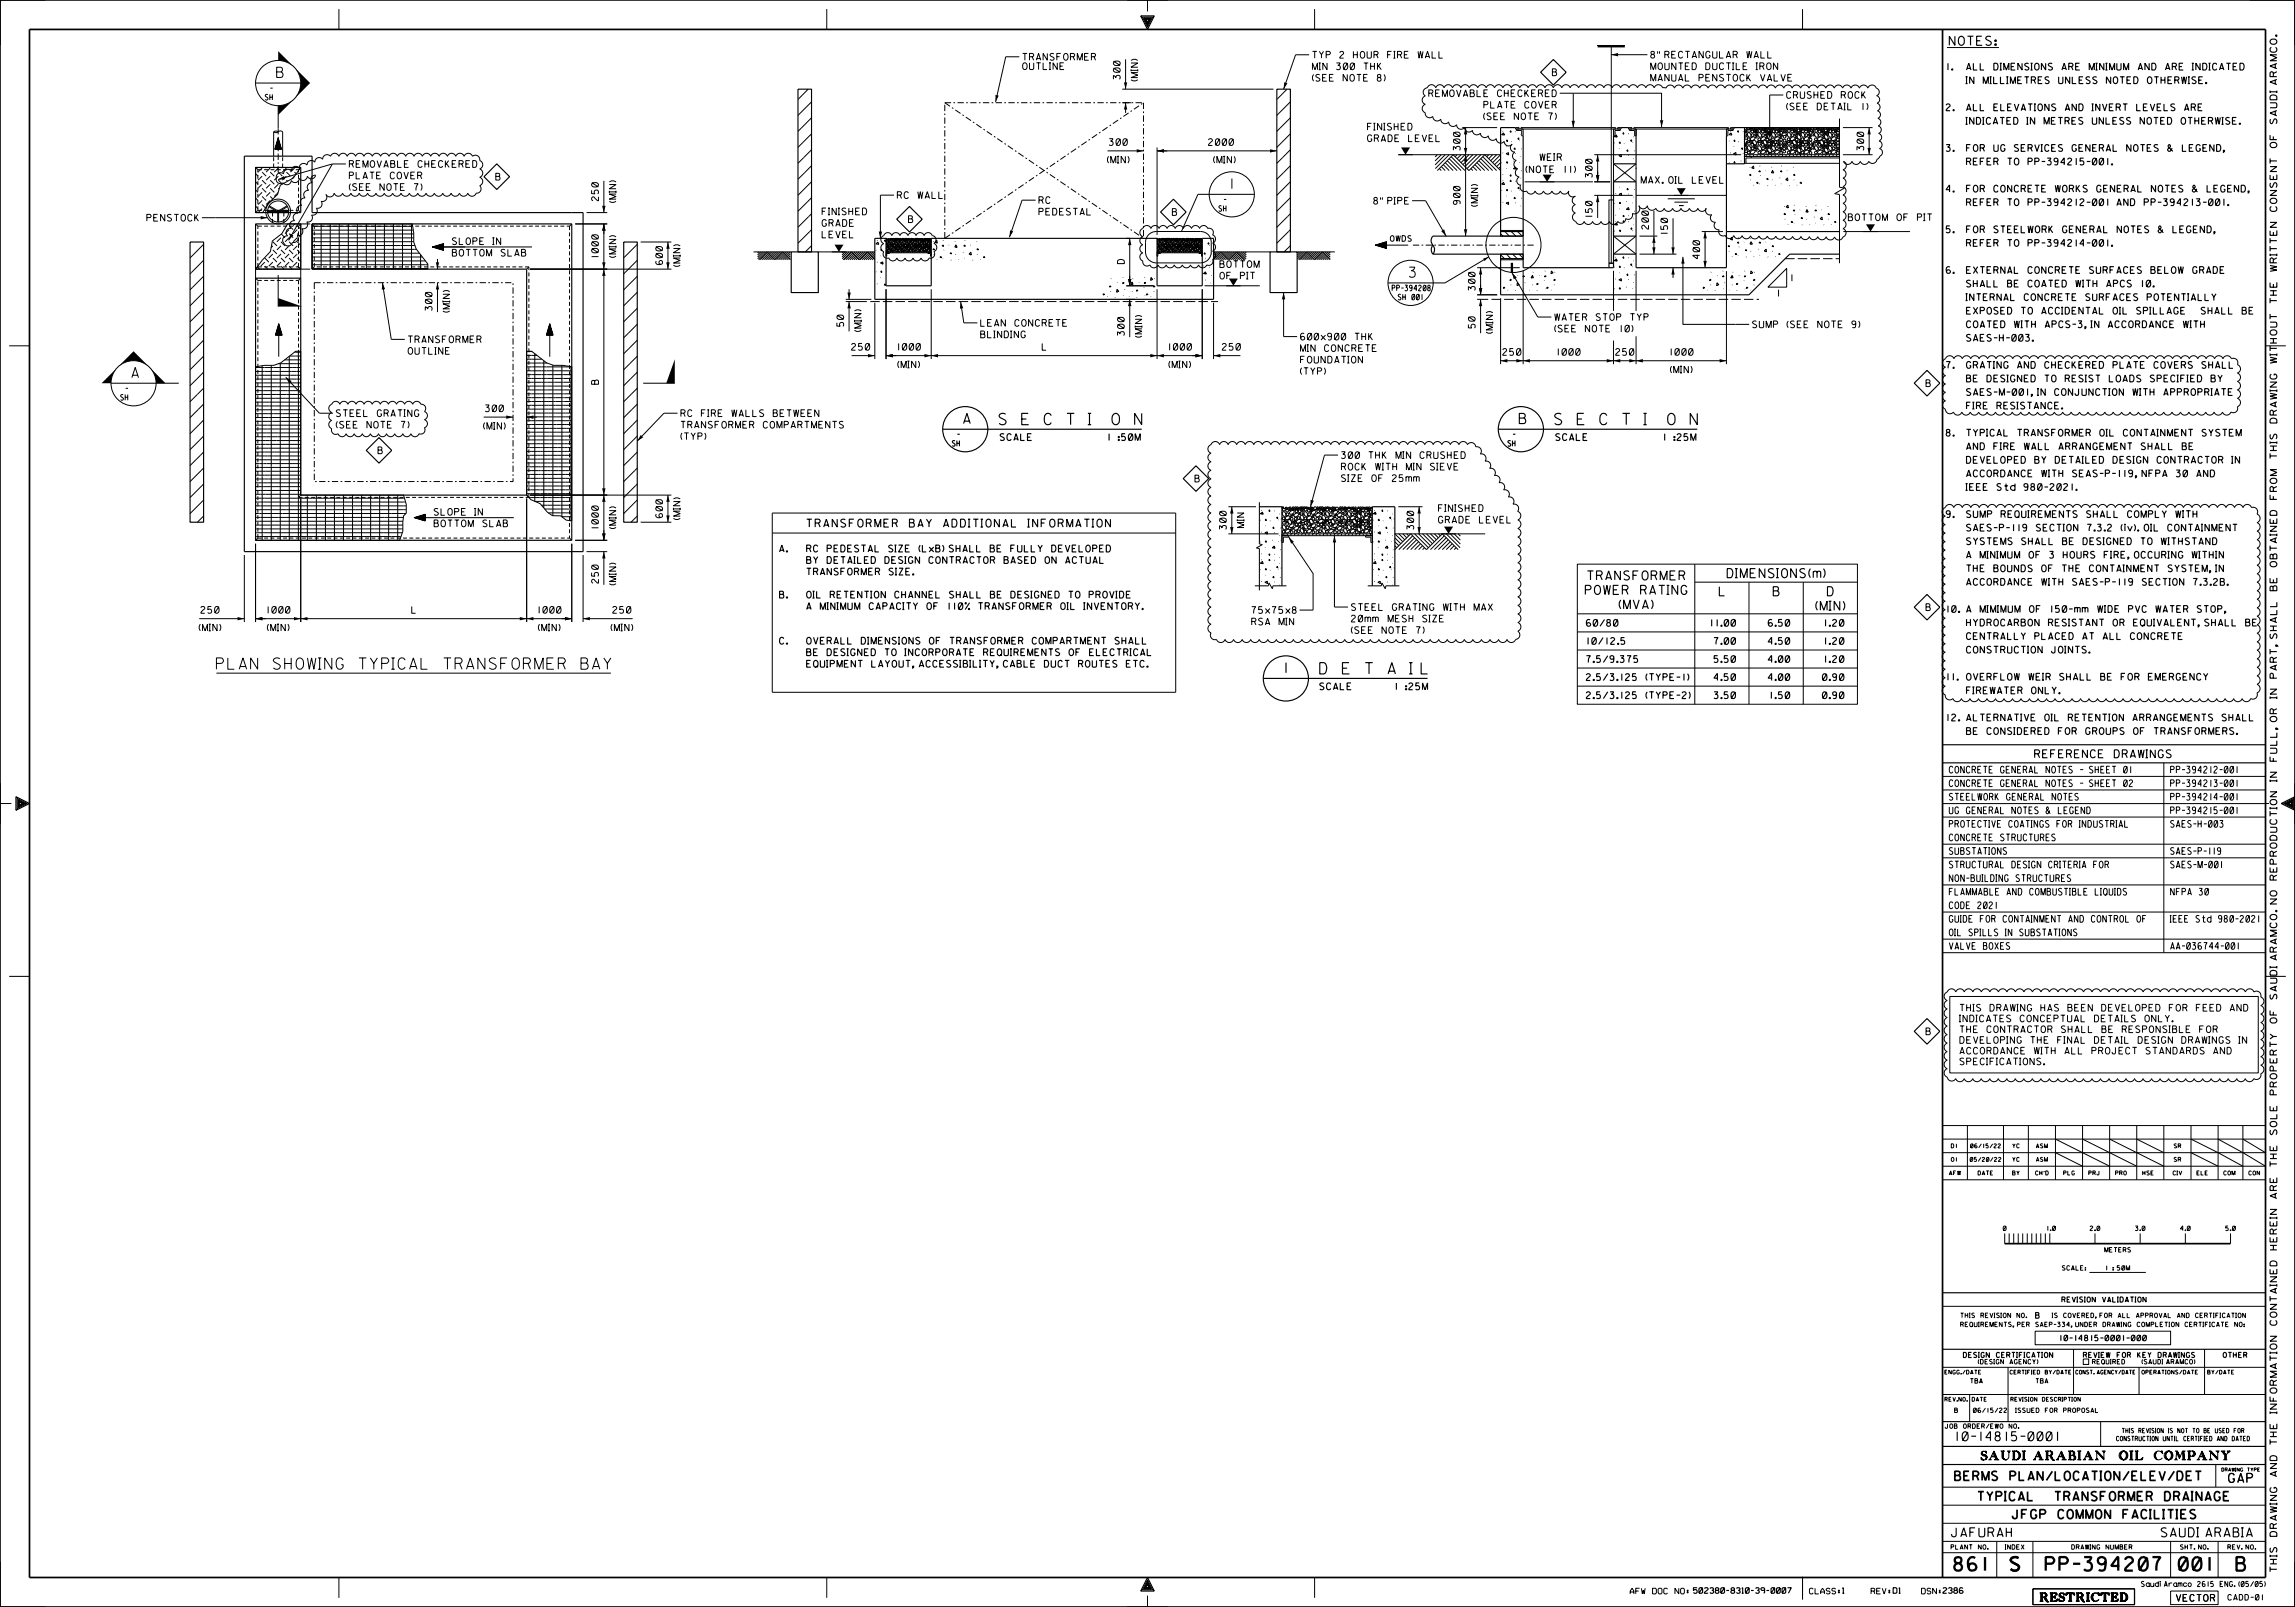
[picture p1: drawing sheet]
<svg xmlns="http://www.w3.org/2000/svg" width="1016mm" height="711mm" viewBox="0 0 1016 711" stroke-linecap="round" stroke-linejoin="round" font-family="sans-serif">
<defs><g id="words">
<text font-size="6.4" x="877" y="645.9">SAUDI ARABIAN OIL COMPANY</text>
<g font-size="6">
<text x="865.2" y="694.9">861</text>
<text x="890.1" y="694.9">S</text>
<text x="905.7" y="694.9">PP-394207</text>
<text x="964.6" y="694.9">001</text>
<text x="990.1" y="694.9">B</text>
<text x="903" y="708.5">RESTRICTED</text>
</g>
<g font-size="5">
<text x="440.3" y="187.9">S E C T I O N</text>
<text x="686.2" y="187.9">S E C T I O N</text>
<text x="95.8" y="296.1">PLAN SHOWING TYPICAL TRANSFORMER BAY</text>
<text x="581.9" y="298.2">D E T A I L</text>
</g>
<g font-size="4.5">
<text x="122.5" y="34.3">B</text>
<text x="544.2" y="83.5">1</text>
<text x="623.9" y="122.7">3</text>
<text x="58.4" y="167.1">A</text>
<text x="426.6" y="187.4">A</text>
<text x="672.6" y="187.4">B</text>
<text x="568.2" y="297.7">1</text>
</g>
<g font-size="4">
<text x="863" y="20">NOTES:</text>
<text x="702.8" y="256.6">TRANSFORMER</text>
<text x="764.7" y="255.6">DIMENSIONS(m)</text>
<text x="701.9" y="263">POWER RATING</text>
<text x="761.2" y="263.6">L</text>
<text x="785" y="263.6">B</text>
<text x="809" y="263.6">D</text>
<text x="716.8" y="269.4">(MVA)</text>
<text x="803.9" y="270">(MIN)</text>
<text x="865.5" y="637.5">10-14815-0001</text>
<text x="865.4" y="655">BERMS PLAN/LOCATION/ELEV/DET</text>
<text x="986.6" y="655.9">GAP</text>
<text x="875.6" y="664">TYPICAL</text>
<text x="905.9" y="664">TRANSFORMER DRAINAGE</text>
<text x="891" y="671.9">JFGP COMMON FACILITIES</text>
<text x="864" y="680">JAFURAH</text>
<text x="956.8" y="680">SAUDI ARABIA</text>
</g>
<g font-size="3.5">
<text x="1007.9" y="23.1" transform="rotate(-90 1007.9 23.1)">CO.</text>
<text x="1007.9" y="26.8" transform="rotate(-90 1007.9 26.8)">M</text>
<text x="1007.9" y="33.9" transform="rotate(-90 1007.9 33.9)">RA</text>
<text x="1007.9" y="54.7" transform="rotate(-90 1007.9 54.7)">SAUDIA</text>
<text x="1007.9" y="65.3" transform="rotate(-90 1007.9 65.3)">OF</text>
<text x="1007.9" y="93.5" transform="rotate(-90 1007.9 93.5)">CONSENT</text>
<text x="1007.9" y="100.6" transform="rotate(-90 1007.9 100.6)">N</text>
<text x="1007.9" y="104.1" transform="rotate(-90 1007.9 104.1)">E</text>
<text x="1007.9" y="111.2" transform="rotate(-90 1007.9 111.2)">TT</text>
<text x="1007.9" y="120" transform="rotate(-90 1007.9 120)">WRI</text>
<text x="1007.9" y="134.1" transform="rotate(-90 1007.9 134.1)">THE</text>
<text x="1007.9" y="155.3" transform="rotate(-90 1007.9 155.3)">THOUT</text>
<text x="1007.9" y="160.7" transform="rotate(-90 1007.9 160.7)">W</text>
<text x="1007.9" y="156.9" transform="rotate(-90 1007.9 156.9)">I</text>
<text x="1007.9" y="171.2" transform="rotate(-90 1007.9 171.2)">NG</text>
<text x="1007.9" y="187.2" transform="rotate(-90 1007.9 187.2)">DRAWI</text>
<text x="1007.9" y="194.2" transform="rotate(-90 1007.9 194.2)">S</text>
<text x="1007.9" y="202.9" transform="rotate(-90 1007.9 202.9)">THI</text>
<text x="1007.9" y="210.4" transform="rotate(-90 1007.9 210.4)">M</text>
<text x="1007.9" y="220.9" transform="rotate(-90 1007.9 220.9)">F</text>
<text x="1007.9" y="217.4" transform="rotate(-90 1007.9 217.4)">RO</text>
<text x="357.1" y="233.2">TRANSFORMER BAY ADDITIONAL INFORMATION</text>
<text x="1007.9" y="231.5" transform="rotate(-90 1007.9 231.5)">E</text>
<text x="1007.9" y="228" transform="rotate(-90 1007.9 228)">D</text>
<text x="1007.9" y="235.1" transform="rotate(-90 1007.9 235.1)">N</text>
<text x="1007.9" y="250.8" transform="rotate(-90 1007.9 250.8)">OBTAI</text>
<text x="1007.9" y="257.8" transform="rotate(-90 1007.9 257.8)">E</text>
<text x="1007.9" y="261.3" transform="rotate(-90 1007.9 261.3)">B</text>
<text x="1007.9" y="268.4" transform="rotate(-90 1007.9 268.4)">L</text>
<text x="1007.9" y="271.9" transform="rotate(-90 1007.9 271.9)">L</text>
<text x="1007.9" y="279" transform="rotate(-90 1007.9 279)">HA</text>
<text x="1007.9" y="293" transform="rotate(-90 1007.9 293)">RT,S</text>
<text x="1007.9" y="300" transform="rotate(-90 1007.9 300)">PA</text>
<text x="1007.9" y="308.7" transform="rotate(-90 1007.9 308.7)">I</text>
<text x="1007.9" y="315.7" transform="rotate(-90 1007.9 315.7)">R</text>
<text x="1007.9" y="329.7" transform="rotate(-90 1007.9 329.7)">L</text>
<text x="1007.9" y="326.2" transform="rotate(-90 1007.9 326.2)">L,O</text>
<text x="900.8" y="335.3">REFERENCE DRAWINGS</text>
<text x="1007.9" y="336.8" transform="rotate(-90 1007.9 336.8)">FU</text>
<text x="1007.9" y="345.4" transform="rotate(-90 1007.9 345.4)">I</text>
<text x="1007.9" y="352.5" transform="rotate(-90 1007.9 352.5)">N</text>
<text x="1007.9" y="356" transform="rotate(-90 1007.9 356)">O</text>
<text x="1007.9" y="382.3" transform="rotate(-90 1007.9 382.3)">PRODUCTI</text>
<text x="1007.9" y="389.4" transform="rotate(-90 1007.9 389.4)">R</text>
<text x="1007.9" y="385.8" transform="rotate(-90 1007.9 385.8)">E</text>
<text x="1007.9" y="400" transform="rotate(-90 1007.9 400)">NO</text>
<text x="1007.9" y="410.4" transform="rotate(-90 1007.9 410.4)">CO.</text>
<text x="1007.9" y="414.2" transform="rotate(-90 1007.9 414.2)">M</text>
<text x="1007.9" y="421.2" transform="rotate(-90 1007.9 421.2)">RA</text>
<text x="1007.9" y="431.5" transform="rotate(-90 1007.9 431.5)">D</text>
<text x="1007.9" y="427.9" transform="rotate(-90 1007.9 427.9)">IA</text>
<text x="1007.9" y="442.1" transform="rotate(-90 1007.9 442.1)">SAU</text>
<text x="1007.9" y="452.6" transform="rotate(-90 1007.9 452.6)">OF</text>
<text x="1007.9" y="484.4" transform="rotate(-90 1007.9 484.4)">PROPERTY</text>
<text x="1007.9" y="502" transform="rotate(-90 1007.9 502)">SOLE</text>
<text x="1007.9" y="516.1" transform="rotate(-90 1007.9 516.1)">THE</text>
<text x="1007.9" y="526.7" transform="rotate(-90 1007.9 526.7)">RE</text>
<text x="1007.9" y="530.2" transform="rotate(-90 1007.9 530.2)">A</text>
<text x="1007.9" y="537.3" transform="rotate(-90 1007.9 537.3)">N</text>
<text x="1007.9" y="553" transform="rotate(-90 1007.9 553)">HEREI</text>
<text x="1007.9" y="567.1" transform="rotate(-90 1007.9 567.1)">NED</text>
<text x="1007.9" y="586.3" transform="rotate(-90 1007.9 586.3)">CONTAI</text>
<text x="1007.9" y="598.5" transform="rotate(-90 1007.9 598.5)">I</text>
<text x="1007.9" y="605.6" transform="rotate(-90 1007.9 605.6)">AT</text>
<text x="1007.9" y="609.3" transform="rotate(-90 1007.9 609.3)">M</text>
<text x="1007.9" y="612.8" transform="rotate(-90 1007.9 612.8)">R</text>
<text x="1007.9" y="619.9" transform="rotate(-90 1007.9 619.9)">FO</text>
<text x="1007.9" y="625" transform="rotate(-90 1007.9 625)">I</text>
<text x="1007.9" y="635.6" transform="rotate(-90 1007.9 635.6)">H</text>
<text x="1007.9" y="632.1" transform="rotate(-90 1007.9 632.1)">E</text>
<text x="1007.9" y="639.1" transform="rotate(-90 1007.9 639.1)">T</text>
<text x="1007.9" y="646.2" transform="rotate(-90 1007.9 646.2)">D</text>
<text x="1007.9" y="653.2" transform="rotate(-90 1007.9 653.2)">A</text>
<text x="1007.9" y="649.7" transform="rotate(-90 1007.9 649.7)">N</text>
<text x="1007.9" y="663.8" transform="rotate(-90 1007.9 663.8)">NG</text>
<text x="1007.9" y="679.8" transform="rotate(-90 1007.9 679.8)">DRAWI</text>
<text x="1007.9" y="688.4" transform="rotate(-90 1007.9 688.4)">I</text>
<text x="1007.9" y="686.8" transform="rotate(-90 1007.9 686.8)">S</text>
<text x="1007.9" y="695.5" transform="rotate(-90 1007.9 695.5)">TH</text>
</g>
<g font-size="3">
<text x="452.7" y="26.6">TRANSFORMER</text>
<text x="581" y="25.7">TYP 2 HOUR FIRE WALL</text>
<text x="730.8" y="25.7">8&quot; RECTANGULAR WALL</text>
<text x="452.7" y="30.8">OUTLINE</text>
<text x="495.9" y="35" transform="rotate(-90 495.9 35)">300</text>
<text x="503.7" y="35.8" transform="rotate(-90 503.7 35.8)">(</text>
<text x="503.7" y="34.3" transform="rotate(-90 503.7 34.3)">MI</text>
<text x="581" y="35.9">(SEE NOTE 8)</text>
<text x="581" y="30.8">MIN 300 THK</text>
<text x="687.3" y="33.5">B</text>
<text x="730.8" y="35.9">MANUAL PENSTOCK VALVE</text>
<text x="730.8" y="30.8">MOUNTED DUCTILE IRON</text>
<text x="861.6" y="31">1.</text>
<text x="870.6" y="31">ALL DIMENSIONS ARE MINIMUM AND ARE INDICATED</text>
<text x="870.6" y="37">IN MILLIMETRES UNLESS NOTED OTHERWISE.</text>
<text x="632.5" y="42.8">REMOVABLE CHECKERED</text>
<text x="656.9" y="47.9">PLATE COVER</text>
<text x="790.9" y="43.5">CRUSHED ROCK</text>
<text x="656.8" y="53">(SEE NOTE 7)</text>
<text x="790.9" y="48.6">(SEE DETAIL 1)</text>
<text x="861.6" y="49">2.</text>
<text x="870.6" y="49">ALL ELEVATIONS AND INVERT LEVELS ARE</text>
<text x="605.4" y="57.6">FINISHED</text>
<text x="870.6" y="55">INDICATED IN METRES UNLESS NOTED OTHERWISE.</text>
<text x="491.1" y="64.4">300</text>
<text x="535" y="64.4">2000</text>
<text x="605.4" y="62.7">GRADE LEVEL</text>
<text x="646.4" y="66.5" transform="rotate(-90 646.4 66.5)">300</text>
<text x="681.8" y="71">WEIR</text>
<text x="825.1" y="66.5" transform="rotate(-90 825.1 66.5)">300</text>
<text x="861.6" y="67">3.</text>
<text x="870.6" y="67">FOR UG SERVICES GENERAL NOTES &amp; LEGEND,</text>
<text x="154.6" y="74.1">REMOVABLE CHECKERED</text>
<text x="490.3" y="72.2">(MIN)</text>
<text x="537.3" y="72.2">(MIN)</text>
<text x="675.6" y="76.4">(NOTE 11)</text>
<text x="870.6" y="73">REFER TO PP-394215-001.</text>
<text x="154.6" y="79.2">PLATE COVER</text>
<text x="219.5" y="79.7">B</text>
<text x="704.9" y="78.5" transform="rotate(-90 704.9 78.5)">300</text>
<text x="726.6" y="81.1">MAX. OIL LEVEL</text>
<text x="154.6" y="84.2">(SEE NOTE 7)</text>
<text x="264.9" y="88.8" transform="rotate(-90 264.9 88.8)">250</text>
<text x="272.7" y="89.6" transform="rotate(-90 272.7 89.6)">(</text>
<text x="272.7" y="88.1" transform="rotate(-90 272.7 88.1)">M</text>
<text x="272.7" y="84.9" transform="rotate(-90 272.7 84.9)">I</text>
<text x="397.3" y="87.8">RC WALL</text>
<text x="654.2" y="89.8" transform="rotate(-90 654.2 89.8)">M</text>
<text x="654.2" y="86.5" transform="rotate(-90 654.2 86.5)">I</text>
<text x="861.6" y="85">4.</text>
<text x="870.6" y="85">FOR CONCRETE WORKS GENERAL NOTES &amp; LEGEND,</text>
<text x="364" y="95">FINISHED</text>
<text x="460" y="95.1">PEDESTAL</text>
<text x="460" y="90">RC</text>
<text x="519" y="95.3">B</text>
<text x="608.1" y="90.3">8&quot; PIPE</text>
<text x="646.4" y="90.5" transform="rotate(-90 646.4 90.5)">900</text>
<text x="654.2" y="91.2" transform="rotate(-90 654.2 91.2)">(</text>
<text x="870.6" y="91">REFER TO PP-394212-001 AND PP-394213-001.</text>
<text x="65" y="97.8">PENSTOCK</text>
<text x="364" y="100.1">GRADE</text>
<text x="402.2" y="98.5">B</text>
<text x="704.9" y="96.4" transform="rotate(-90 704.9 96.4)">150</text>
<text x="729.8" y="101.3" transform="rotate(-90 729.8 101.3)">200</text>
<text x="818.3" y="97.6">BOTTOM OF PIT</text>
<text x="364" y="105.2">LEVEL</text>
<text x="738.3" y="103.9" transform="rotate(-90 738.3 103.9)">150</text>
<text x="861.6" y="103">5.</text>
<text x="870.6" y="103">FOR STEELWORK GENERAL NOTES &amp; LEGEND,</text>
<text x="200.3" y="113.3">BOTTOM SLAB</text>
<text x="200.3" y="108.2">SLOPE IN</text>
<text x="272.7" y="113.8" transform="rotate(-90 272.7 113.8)">(</text>
<text x="272.7" y="112.4" transform="rotate(-90 272.7 112.4)">M</text>
<text x="272.7" y="109.2" transform="rotate(-90 272.7 109.2)">I</text>
<text x="301.1" y="113.2" transform="rotate(-90 301.1 113.2)">I</text>
<text x="870.6" y="109">REFER TO PP-394214-001.</text>
<text x="264.9" y="114.3" transform="rotate(-90 264.9 114.3)">1000</text>
<text x="293.3" y="117.1" transform="rotate(-90 293.3 117.1)">600</text>
<text x="301.1" y="117.8" transform="rotate(-90 301.1 117.8)">(</text>
<text x="301.1" y="116.4" transform="rotate(-90 301.1 116.4)">M</text>
<text x="497.7" y="116.6" transform="rotate(-90 497.7 116.6)">D</text>
<text x="540.1" y="118.4">BOTTOM</text>
<text x="752.4" y="114.5" transform="rotate(-90 752.4 114.5)">400</text>
<text x="540.1" y="123.5">OF PIT</text>
<text x="792.5" y="124.4">1</text>
<text x="861.6" y="121">6.</text>
<text x="870.6" y="121">EXTERNAL CONCRETE SURFACES BELOW GRADE</text>
<text x="653.1" y="128.5" transform="rotate(-90 653.1 128.5)">300</text>
<text x="786.6" y="131.2">1</text>
<text x="870.6" y="127">SHALL BE COATED WITH APCS 10.</text>
<text x="191.3" y="137.3" transform="rotate(-90 191.3 137.3)">300</text>
<text x="199.1" y="136.6" transform="rotate(-90 199.1 136.6)">MI</text>
<text x="865.4" y="133">INTERNAL CONCRETE SURFACES POTENTIALLY</text>
<text x="199.1" y="138.1" transform="rotate(-90 199.1 138.1)">(</text>
<text x="660.9" y="142.7" transform="rotate(-90 660.9 142.7)">I</text>
<text x="688.3" y="141.8">WATER STOP TYP</text>
<text x="870.6" y="139">EXPOSED TO ACCIDENTAL OIL SPILLAGE</text>
<text x="974.2" y="139">SHALL BE</text>
<text x="373.5" y="144.4" transform="rotate(-90 373.5 144.4)">50</text>
<text x="381.3" y="146.6" transform="rotate(-90 381.3 146.6)">(</text>
<text x="381.3" y="145.2" transform="rotate(-90 381.3 145.2)">MI</text>
<text x="434.2" y="149.5">BLINDING</text>
<text x="434.2" y="144.4">LEAN CONCRETE</text>
<text x="497.7" y="148.4" transform="rotate(-90 497.7 148.4)">300</text>
<text x="505.5" y="149.2" transform="rotate(-90 505.5 149.2)">(</text>
<text x="505.5" y="147.7" transform="rotate(-90 505.5 147.7)">M</text>
<text x="505.5" y="144.5" transform="rotate(-90 505.5 144.5)">I</text>
<text x="653.1" y="145.1" transform="rotate(-90 653.1 145.1)">50</text>
<text x="660.9" y="147.4" transform="rotate(-90 660.9 147.4)">(</text>
<text x="660.9" y="146" transform="rotate(-90 660.9 146)">M</text>
<text x="688.3" y="146.9">(SEE NOTE 10)</text>
<text x="775.8" y="145">SUMP (SEE NOTE 9)</text>
<text x="870.6" y="145">COATED WITH APCS-3, IN ACCORDANCE WITH</text>
<text x="180.7" y="151.6">TRANSFORMER</text>
<text x="377" y="155">250</text>
<text x="397.1" y="155">1000</text>
<text x="461.4" y="155">L</text>
<text x="517" y="155">1000</text>
<text x="541.1" y="155">250</text>
<text x="575.7" y="155.5">MIN CONCRETE</text>
<text x="575.7" y="150.4">600x900 THK</text>
<text x="870.6" y="151">SAES-H-003.</text>
<text x="180.7" y="156.7">OUTLINE</text>
<text x="575.7" y="160.6">FOUNDATION</text>
<text x="665.3" y="157.2">250</text>
<text x="689.1" y="157.2">1000</text>
<text x="715.3" y="157.2">250</text>
<text x="739.1" y="157.2">1000</text>
<text x="397.5" y="162.8">(MIN)</text>
<text x="517.5" y="162.8">(MIN)</text>
<text x="575.7" y="165.7">(TYP)</text>
<text x="739.5" y="165">(MIN)</text>
<text x="861.6" y="163">7.</text>
<text x="870.6" y="163">GRATING AND CHECKERED PLATE COVERS SHALL</text>
<text x="264.9" y="170" transform="rotate(-90 264.9 170)">B</text>
<text x="852.7" y="171">B</text>
<text x="870.6" y="169">BE DESIGNED TO RESIST LOADS SPECIFIED BY</text>
<text x="870.6" y="175">SAES-M-001, IN CONJUNCTION WITH APPROPRIATE</text>
<text x="148.9" y="184.3">STEEL GRATING</text>
<text x="214.9" y="182.2">300</text>
<text x="301.4" y="184.3">RC FIRE WALLS BETWEEN</text>
<text x="870.6" y="181">FIRE RESISTANCE.</text>
<text x="148.9" y="189.4">(SEE NOTE 7)</text>
<text x="214.1" y="190">(MIN)</text>
<text x="301.4" y="189.4">TRANSFORMER COMPARTMENTS</text>
<text x="301.4" y="194.5">(TYP)</text>
<text x="442.8" y="194.9">SCALE</text>
<text x="490.2" y="194.9">1 :50M</text>
<text x="688.7" y="194.9">SCALE</text>
<text x="736.2" y="194.9">1 :25M</text>
<text x="861.6" y="193">8.</text>
<text x="870.6" y="193">TYPICAL TRANSFORMER OIL CONTAINMENT SYSTEM</text>
<text x="167.3" y="200.8">B</text>
<text x="593.9" y="202.9">300 THK MIN CRUSHED</text>
<text x="870.6" y="199">AND FIRE WALL ARRANGEMENT SHALL BE</text>
<text x="593.9" y="208">ROCK WITH MIN SIEVE</text>
<text x="870.6" y="205">DEVELOPED BY DETAILED DESIGN CONTRACTOR IN</text>
<text x="529" y="213.2">B</text>
<text x="593.9" y="213.1">SIZE OF 25mm</text>
<text x="870.6" y="211">ACCORDANCE WITH SEAS-P-119, NFPA 30 AND</text>
<text x="870.6" y="217">IEEE Std 980-2021.</text>
<text x="192.2" y="228">SLOPE IN</text>
<text x="301.1" y="225.2" transform="rotate(-90 301.1 225.2)">I</text>
<text x="636.8" y="226.3">FINISHED</text>
<text x="192.2" y="233.1">BOTTOM SLAB</text>
<text x="272.7" y="233.8" transform="rotate(-90 272.7 233.8)">(</text>
<text x="272.7" y="232.4" transform="rotate(-90 272.7 232.4)">M</text>
<text x="272.7" y="229.2" transform="rotate(-90 272.7 229.2)">I</text>
<text x="293.3" y="229.1" transform="rotate(-90 293.3 229.1)">600</text>
<text x="301.1" y="229.8" transform="rotate(-90 301.1 229.8)">(</text>
<text x="301.1" y="228.4" transform="rotate(-90 301.1 228.4)">M</text>
<text x="550.7" y="233.4" transform="rotate(-90 550.7 233.4)">M</text>
<text x="550.7" y="230.2" transform="rotate(-90 550.7 230.2)">I</text>
<text x="636.8" y="231.4">GRADE LEVEL</text>
<text x="861.6" y="229">9.</text>
<text x="870.6" y="229">SUMP REQUIREMENTS SHALL COMPLY WITH</text>
<text x="264.9" y="234.3" transform="rotate(-90 264.9 234.3)">1000</text>
<text x="542.9" y="234.2" transform="rotate(-90 542.9 234.2)">300</text>
<text x="625.9" y="234.2" transform="rotate(-90 625.9 234.2)">300</text>
<text x="870.6" y="235">SAES-P-119 SECTION 7.3.2 (iv). OIL CONTAINMENT</text>
<text x="345.1" y="244.2">A.</text>
<text x="357.1" y="244.2">RC PEDESTAL SIZE (LxB) SHALL BE FULLY DEVELOPED</text>
<text x="870.6" y="241">SYSTEMS SHALL BE DESIGNED TO WITHSTAND</text>
<text x="357.1" y="249.3">BY DETAILED DESIGN CONTRACTOR BASED ON ACTUAL</text>
<text x="870.6" y="247">A MINIMUM OF 3 HOURS FIRE, OCCURING WITHIN</text>
<text x="264.9" y="258" transform="rotate(-90 264.9 258)">250</text>
<text x="272.7" y="257.3" transform="rotate(-90 272.7 257.3)">M</text>
<text x="272.7" y="254.1" transform="rotate(-90 272.7 254.1)">I</text>
<text x="357.1" y="254.4">TRANSFORMER SIZE.</text>
<text x="870.6" y="253">THE BOUNDS OF THE CONTAINMENT SYSTEM, IN</text>
<text x="272.7" y="258.7" transform="rotate(-90 272.7 258.7)">(</text>
<text x="870.6" y="259">ACCORDANCE WITH SAES-P-119 SECTION 7.3.2B.</text>
<text x="345.1" y="264.6">B.</text>
<text x="357.1" y="269.7">A MINIMUM CAPACITY OF 110% TRANSFORMER OIL INVENTORY.</text>
<text x="357.1" y="264.6">OIL RETENTION CHANNEL SHALL BE DESIGNED TO PROVIDE</text>
<text x="89" y="271.3">250</text>
<text x="117.9" y="271.3">1000</text>
<text x="182.3" y="271.3">L</text>
<text x="237.9" y="271.3">1000</text>
<text x="271.3" y="271.3">250</text>
<text x="554.1" y="271.4">75x75x8</text>
<text x="598.3" y="275.2">20mm MESH SIZE</text>
<text x="598.3" y="270.1">STEEL GRATING WITH MAX</text>
<text x="852.7" y="270.1">B</text>
<text x="861.6" y="270.9">10. A MIMIMUM OF 150-mm WIDE PVC WATER STOP,</text>
<text x="88.2" y="279.1">(MIN)</text>
<text x="118.4" y="279.1">(MIN)</text>
<text x="238.4" y="279.1">(MIN)</text>
<text x="270.5" y="279.1">(MIN)</text>
<text x="554.1" y="276.5">RSA MIN</text>
<text x="598.3" y="280.3">(SEE NOTE 7)</text>
<text x="702.3" y="277.1">60/80</text>
<text x="757" y="277.1">11.00</text>
<text x="782.8" y="277.1">6.50</text>
<text x="807.4" y="277.1">1.20</text>
<text x="870.6" y="276.9">HYDROCARBON RESISTANT OR EQUIVALENT, SHALL BE</text>
<text x="345.1" y="285">C.</text>
<text x="357.1" y="285">OVERALL DIMENSIONS OF TRANSFORMER COMPARTMENT SHALL</text>
<text x="702.3" y="285.1">10/12.5</text>
<text x="758.8" y="285.1">7.00</text>
<text x="782.8" y="285.1">4.50</text>
<text x="807.4" y="285.1">1.20</text>
<text x="870.6" y="282.9">CENTRALLY PLACED AT ALL CONCRETE</text>
<text x="357.1" y="290.1">BE DESIGNED TO INCORPORATE REQUIREMENTS OF ELECTRICAL</text>
<text x="702.3" y="293.1">7.5/9.375</text>
<text x="758.8" y="293.1">5.50</text>
<text x="782.8" y="293.1">4.00</text>
<text x="807.4" y="293.1">1.20</text>
<text x="870.6" y="288.9">CONSTRUCTION JOINTS.</text>
<text x="357.1" y="295.2">EQUIPMENT LAYOUT, ACCESSIBILITY, CABLE DUCT ROUTES ETC.</text>
<text x="584.3" y="305.2">SCALE</text>
<text x="617.4" y="305.2">1 :25M</text>
<text x="702.3" y="301.1">2.5/3.125 (TYPE-1)</text>
<text x="758.8" y="301.1">4.50</text>
<text x="782.8" y="301.1">4.00</text>
<text x="806.8" y="301.1">0.90</text>
<text x="861.6" y="300.9">11. OVERFLOW WEIR SHALL BE FOR EMERGENCY</text>
<text x="702.3" y="309.1">2.5/3.125 (TYPE-2)</text>
<text x="758.8" y="309.1">3.50</text>
<text x="783.4" y="309.1">1.50</text>
<text x="806.8" y="309.1">0.90</text>
<text x="870.6" y="306.9">FIREWATER ONLY.</text>
<text x="861.6" y="318.9">12. ALTERNATIVE OIL RETENTION ARRANGEMENTS SHALL</text>
<text x="870.6" y="324.9">BE CONSIDERED FOR GROUPS OF TRANSFORMERS.</text>
<text x="863" y="342">CONCRETE GENERAL NOTES - SHEET 01</text>
<text x="960.9" y="342">PP-394212-001</text>
<text x="863" y="348">CONCRETE GENERAL NOTES - SHEET 02</text>
<text x="960.9" y="348">PP-394213-001</text>
<text x="863" y="354">STEELWORK GENERAL NOTES</text>
<text x="960.9" y="354">PP-394214-001</text>
<text x="863" y="360">UG GENERAL NOTES &amp; LEGEND</text>
<text x="960.9" y="360">PP-394215-001</text>
<text x="863" y="366">PROTECTIVE COATINGS FOR INDUSTRIAL</text>
<text x="960.9" y="366">SAES-H-003</text>
<text x="863" y="372">CONCRETE STRUCTURES</text>
<text x="863" y="378">SUBSTATIONS</text>
<text x="960.9" y="378">SAES-P-119</text>
<text x="863" y="384">STRUCTURAL DESIGN CRITERIA FOR</text>
<text x="960.9" y="384">SAES-M-001</text>
<text x="863" y="390">NON-BUILDING STRUCTURES</text>
<text x="863" y="396">FLAMMABLE AND COMBUSTIBLE LIQUIDS</text>
<text x="960.9" y="396">NFPA 30</text>
<text x="863" y="402">CODE 2021</text>
<text x="863" y="408">GUIDE FOR CONTAINMENT AND CONTROL OF</text>
<text x="960.9" y="408">IEEE Std 980-2021</text>
<text x="863" y="414">OIL SPILLS IN SUBSTATIONS</text>
<text x="863" y="420">VALVE BOXES</text>
<text x="960.9" y="420">AA-036744-001</text>
<text x="867.7" y="447.4">THIS DRAWING HAS BEEN DEVELOPED FOR FEED AND</text>
<text x="867.7" y="452.1">INDICATES CONCEPTUAL DETAILS ONLY.</text>
<text x="852.7" y="457.8">B</text>
<text x="867.7" y="461.6">DEVELOPING THE FINAL DETAIL DESIGN DRAWINGS IN</text>
<text x="867.7" y="456.9">THE CONTRACTOR SHALL BE RESPONSIBLE FOR</text>
<text x="867.7" y="466.4">ACCORDANCE WITH ALL PROJECT STANDARDS AND</text>
<text x="867.7" y="471.1">SPECIFICATIONS.</text>
<text x="963.5" y="708.5">VECTOR</text>
</g>
<g font-size="2.5">
<text x="119.1" y="40.3">-</text>
<text x="117.4" y="44.3">SH</text>
<text x="541.2" y="89.5">-</text>
<text x="539.6" y="93.5">SH</text>
<text x="615.5" y="106.8">OWDS</text>
<text x="616.3" y="128.7">PP-394208</text>
<text x="619" y="132.7">SH 001</text>
<text x="55" y="173.1">-</text>
<text x="53.4" y="177.1">SH</text>
<text x="421.6" y="197.4">SH</text>
<text x="423.2" y="193.4">-</text>
<text x="667.6" y="197.4">SH</text>
<text x="669.2" y="193.4">-</text>
<text x="901.2" y="583.2">B</text>
<text x="911.7" y="593.2">10-14815-0001-000</text>
<text x="721.7" y="705.2">AFW DOC NO:</text>
<text x="749.7" y="704.9">502380-8310-39-0007 CLASS:1</text>
<text x="824.3" y="705.2">REV:D1</text>
<text x="846.4" y="705.2">DSN:2386</text>
<text x="986.3" y="708">CADD-01</text>
</g>
<text font-size="2.3" x="948" y="702">Saudi Aramco 2615 ENG. (05/05)</text>
<g font-size="2.2">
<text x="912.8" y="576.1">REVISION VALIDATION</text>
<text x="869.2" y="600.6">DESIGN CERTIFICATION</text>
<text x="922.4" y="600.6">REVIEW FOR KEY DRAWINGS</text>
<text x="984.2" y="600.6">OTHER</text>
</g>
<g font-size="2">
<text x="886.8" y="544.5">0</text>
<text x="906.1" y="544.5">1.0</text>
<text x="925.3" y="544.5">2.0</text>
<text x="945.3" y="544.5">3.0</text>
<text x="965.3" y="544.5">4.0</text>
<text x="985.3" y="544.5">5.0</text>
<text x="931.7" y="554">METERS</text>
<text x="913" y="562">SCALE:</text>
<text x="932.1" y="562">1 : 50M</text>
<text x="868" y="587">REQUIREMENTS, PER SAEP-334, UNDER DRAWING COMPLETION CERTIFICATE NO:</text>
<text x="868" y="583">THIS REVISION NO.</text>
<text x="907.4" y="583">IS COVERED, FOR ALL APPROVAL AND CERTIFICATION</text>
<text x="875.8" y="603.5">(DESIGN AGENCY)</text>
<text x="926.3" y="603.5">REQUIRED</text>
<text x="948.2" y="603.5">(SAUDI ARAMCO)</text>
<text x="872.3" y="612">TBA</text>
<text x="901.3" y="612">TBA</text>
<text x="865.3" y="625">B</text>
<text x="873.6" y="625">06/15/22</text>
<text x="892.5" y="625">ISSUED FOR PROPOSAL</text>
<text x="861.1" y="632">JOB ORDER/EWO NO.</text>
<text x="939.5" y="634">THIS REVISION IS NOT TO BE USED FOR</text>
<text x="937" y="637.5">CONSTRUCTION UNTIL CERTIFIED AND DATED</text>
<text x="863.7" y="685.5">PLANT NO.</text>
<text x="887.8" y="685.5">INDEX</text>
<text x="917.2" y="685.5">DRAWING NUMBER</text>
<text x="965.3" y="685.5">SHT. NO.</text>
<text x="986.3" y="685.5">REV. NO.</text>
</g>
<g font-size="1.8">
<text x="863.8" y="507.9">D1</text>
<text x="872.3" y="507.9">06/15/22</text>
<text x="891" y="507.9">YC</text>
<text x="901.5" y="507.9">ASM</text>
<text x="962.5" y="507.9">SR</text>
<text x="863.8" y="513.9">O1</text>
<text x="872.2" y="513.9">05/20/22</text>
<text x="891" y="513.9">YC</text>
<text x="901.5" y="513.9">ASM</text>
<text x="962.5" y="513.9">SR</text>
<text x="863" y="519.9">AFW</text>
<text x="875.7" y="519.9">DATE</text>
<text x="891" y="519.9">BY</text>
<text x="901.1" y="519.9">CH'D</text>
<text x="913.6" y="519.9">PLG</text>
<text x="924.7" y="519.9">PRJ</text>
<text x="936.5" y="519.9">PRO</text>
<text x="948.6" y="519.9">HSE</text>
<text x="962" y="519.9">CIV</text>
<text x="972.6" y="519.9">ELE</text>
<text x="984.5" y="519.9">COM</text>
<text x="995.6" y="519.9">CON</text>
</g>
<g font-size="1.7">
<text x="861" y="608">ENGG./DATE</text>
<text x="889.8" y="608">CERTIFIED BY/DATE</text>
<text x="918.9" y="608">CONST. AGENCY/DATE</text>
<text x="948.2" y="608">OPERATIONS/DATE</text>
<text x="977.3" y="608">BY/DATE</text>
<text x="861" y="620">REV.NO.</text>
<text x="873.1" y="620">DATE</text>
<text x="890.2" y="620">REVISION DESCRIPTION</text>
</g>
<text font-size="1.5" x="983.6" y="651">DRAWING TYPE</text>
</g></defs>
<g fill="none" stroke="#000" stroke-width=".44">
<path d="M20.1 0h-20v20M150 4v9M366 4v9M499 0h18M505.7 7.5h4.6l-2.3 4.5zM506.7 8.2h2.6l-1.3 2.5zM508 0v5.1M582 4v9M798 4v9M995.9 0h20v20M113.1 36.7h20M357.8 39.5l-4.5 4.5"/>
<path d="M451.2 25.1h-6l-4.4 20M496.8 39.5h66.9M498.3 26.3v13.2M500.7 26.7l1-.4h1l1 .4M569.8 39.5l-4.5 4.5M579.5 24.2h-6l-5.2 15.3M707.3 20.3h12M713.3 20.5v96M713.3 24.2h16M826.9 39a1.96 1.96 0 0 0-1.9-1.4 1.96 1.96 0 0 0-1.8 1.4 1.93 1.93 0 0 0-1.9-1.4 1.93 1.93 0 0 0-1.8 1.4 1.96 1.96 0 0 0-1.9-1.4 1.96 1.96 0 0 0-1.9 1.4 1.93 1.93 0 0 0-1.8-1.4 1.93 1.93 0 0 0-1.9 1.4 1.96 1.96 0 0 0-1.8-1.4 1.96 1.96 0 0 0-1.9 1.4 1.93 1.93 0 0 0-1.9-1.4 1.93 1.93 0 0 0-1.8 1.4 1.96 1.96 0 0 0-1.9-1.4 1.96 1.96 0 0 0-1.9 1.4 1.93 1.93 0 0 0-1.8-1.4 1.93 1.93 0 0 0-1.9 1.4 1.96 1.96 0 0 0-1.8-1.4 1.96 1.96 0 0 0-1.9 1.4 1.93 1.93 0 0 0-1.9-1.4 1.93 1.93 0 0 0-1.8 1.4 1.96 1.96 0 0 0-1.9-1.4 1.96 1.96 0 0 0-1.8 1.4 1.93 1.93 0 0 0-1.9-1.4 1.93 1.93 0 0 0-1.9 1.4 1.96 1.96 0 0 0-1.8-1.4 1.96 1.96 0 0 0-1.9 1.4 1.93 1.93 0 0 0-1.8-1.4 1.93 1.93 0 0 0-1.9 1.4 1.96 1.96 0 0 0-1.9-1.4 1.96 1.96 0 0 0-1.8 1.4 1.93 1.93 0 0 0-1.9-1.4 1.93 1.93 0 0 0-1.8 1.4 1.96 1.96 0 0 0-1.9-1.4 1.96 1.96 0 0 0-1.9 1.4 1.93 1.93 0 0 0-1.8-1.4 1.93 1.93 0 0 0-1.9 1.4 1.96 1.96 0 0 0-1.9-1.4 1.96 1.96 0 0 0-1.8 1.4 1.93 1.93 0 0 0-1.9-1.4 1.93 1.93 0 0 0-1.8 1.4 1.96 1.96 0 0 0-1.9-1.4 1.96 1.96 0 0 0-1.9 1.4 1.96 1.96 0 0 0-1.8-1.4 1.96 1.96 0 0 0-1.9 1.4 1.93 1.93 0 0 0-1.9-1.4 1.93 1.93 0 0 0-1.8 1.4 1.96 1.96 0 0 0-1.9-1.4 1.96 1.96 0 0 0-1.8 1.4l-1.6-.1a1.93 1.93 0 0 0-1.8-1.4 1.93 1.93 0 0 0-1.9 1.4 1.96 1.96 0 0 0-1.8-1.4 1.96 1.96 0 0 0-1.9 1.4 1.93 1.93 0 0 0-1.9-1.4 1.93 1.93 0 0 0-1.8 1.4 1.96 1.96 0 0 0-1.9-1.4 1.96 1.96 0 0 0-1.9 1.4 1.93 1.93 0 0 0-1.8-1.4 1.93 1.93 0 0 0-1.9 1.4 1.96 1.96 0 0 0-1.8-1.4 1.96 1.96 0 0 0-1.9 1.4 1.93 1.93 0 0 0-1.8-1.4 1.93 1.93 0 0 0-1.9 1.4 1.93 1.93 0 0 0-1.9-1.4 1.93 1.93 0 0 0-1.8 1.4 1.96 1.96 0 0 0-1.9-1.4 1.96 1.96 0 0 0-1.8 1.4 1.93 1.93 0 0 0-1.9-1.4 1.93 1.93 0 0 0-1.8 1.4 1.96 1.96 0 0 0-1.9-1.4 1.96 1.96 0 0 0-1.9 1.4 1.93 1.93 0 0 0-1.8-1.4 1.93 1.93 0 0 0-1.9 1.4 1.96 1.96 0 0 0-1.9-1.4 1.96 1.96 0 0 0-1.8 1.4 1.93 1.93 0 0 0-1.9-1.4 1.93 1.93 0 0 0-1.8 1.4 1.96 1.96 0 0 0-1.9-1.4 1.96 1.96 0 0 0-1.9 1.4 1.93 1.93 0 0 0-1.8-1.4 1.93 1.93 0 0 0-1.9 1.4 1.96 1.96 0 0 0-1.8-1.4 1.96 1.96 0 0 0-1.9 1.4 1.93 1.93 0 0 0-1.9-1.4 1.93 1.93 0 0 0-1.8 1.4 1.96 1.96 0 0 0-1.9-1.4 1.96 1.96 0 0 0-1.9 1.4 1.93 1.93 0 0 0-1.8-1.4 1.93 1.93 0 0 0-1.9 1.4 1.93 1.93 0 0 0-1.8-1.4 1.93 1.93 0 0 0-1.9 1.4 1.96 1.96 0 0 0-1.8-1.4 1.96 1.96 0 0 0-1.9 1.4 1.93 1.93 0 0 0-1.9-1.4 1.93 1.93 0 0 0-1.8 1.4 1.96 1.96 0 0 0-1.9-1.4 1.96 1.96 0 0 0-1.9 1.4 1.93 1.93 0 0 0-1.8-1.4 1.93 1.93 0 0 0-1.9 1.4 1.96 1.96 0 0 0-1.8-1.4 1.96 1.96 0 0 0-1.9 1.4 1.93 1.93 0 0 0-1.8-1.4 1.93 1.93 0 0 0-1.9 1.4 1.96 1.96 0 0 0-1.9-1.4 1.96 1.96 0 0 0-1.8 1.4 1.94 1.94 0 0 0-1.8 1.4 1.94 1.94 0 0 0 .9 2.1 1.93 1.93 0 0 0-1.4 1.9 1.93 1.93 0 0 0 1.4 1.9 1.96 1.96 0 0 0-1.4 1.8 1.96 1.96 0 0 0 1.4 1.9 1.94 1.94 0 0 0 1 2 1.94 1.94 0 0 0 2.3-.4 1.95 1.95 0 0 0 1.3 1.9 1.95 1.95 0 0 0 2.2-.7 1.96 1.96 0 0 0 1.3 1.9 1.96 1.96 0 0 0 2.3-.6 1.94 1.94 0 0 0 1.2 1.9 1.94 1.94 0 0 0 2.2-.7 1.96 1.96 0 0 0 1.4 1.9 1.96 1.96 0 0 0 2.2-.7 1.94 1.94 0 0 0 1.3 1.9 1.94 1.94 0 0 0 2.2-.6 1.96 1.96 0 0 0 1.3 1.9 1.96 1.96 0 0 0 2.2-.7 1.94 1.94 0 0 0 1.3 1.9 1.94 1.94 0 0 0 2.2-.7 1.96 1.96 0 0 0 1.3 1.9 1.96 1.96 0 0 0 2.2-.7 1.94 1.94 0 0 0 1.3 1.9 1.94 1.94 0 0 0 2.2-.6 1.96 1.96 0 0 0 1.3 1.9 1.96 1.96 0 0 0 2.2-.7 1.94 1.94 0 0 0-.6 2.2 1.94 1.94 0 0 0 1.8 1.3 1.95 1.95 0 0 0-1 2.1 1.95 1.95 0 0 0 1.7 1.6 1.95 1.95 0 0 0-1.1 2 1.95 1.95 0 0 0 1.7 1.6 1.95 1.95 0 0 0-1 2.1 1.95 1.95 0 0 0 1.6 1.6 1.96 1.96 0 0 0-1 2.1 1.96 1.96 0 0 0 1.7 1.6 1.93 1.93 0 0 0 .4 2.2 1.93 1.93 0 0 0 2.3 .3 1.96 1.96 0 0 0 1.8 1.4 1.96 1.96 0 0 0 1.9-1.4 1.93 1.93 0 0 0 1.8 1.4 1.93 1.93 0 0 0 1.9-1.4 1.96 1.96 0 0 0 1.9 1.4 1.96 1.96 0 0 0 1.8-1.4 1.93 1.93 0 0 0 1.9 1.4 1.93 1.93 0 0 0 1.8-1.4 1.96 1.96 0 0 0 1.9 1.4 1.96 1.96 0 0 0 1.9-1.4 1.94 1.94 0 0 0 .6 2.2 1.94 1.94 0 0 0 2.3 .1 1.96 1.96 0 0 0-1.4 1.9 1.96 1.96 0 0 0 1.4 1.8 1.93 1.93 0 0 0-1.4 1.9 1.93 1.93 0 0 0 1.4 1.8 1.97 1.97 0 0 0-1.3 2 1.97 1.97 0 0 0 1.5 1.8 1.97 1.97 0 0 0 1.9 1.3 1.97 1.97 0 0 0 1.8-1.3 1.95 1.95 0 0 0 1.9 1.3 1.95 1.95 0 0 0 1.8-1.3 1.97 1.97 0 0 0 1.9 1.3 1.97 1.97 0 0 0 1.9-1.3 1.95 1.95 0 0 0 1.8 1.3 1.95 1.95 0 0 0 1.9-1.3 1.95 1.95 0 0 0 1.8 1.3 1.95 1.95 0 0 0 1.9-1.3 1.96 1.96 0 0 0 2.2 .6 1.96 1.96 0 0 0 1.3-1.9 1.93 1.93 0 0 0 2.3 0 1.93 1.93 0 0 0 .6-2.3 2.36 2.36 0 0 0 2.7-.6 2.36 2.36 0 0 0 .3-2.8 1.96 1.96 0 0 0 1.8 1.4 1.96 1.96 0 0 0 1.9-1.4 2.04 2.04 0 0 0 1.5 2 2.04 2.04 0 0 0 2.2-.8 1.93 1.93 0 0 0 1.9 1.3 1.93 1.93 0 0 0 1.8-1.3 1.93 1.93 0 0 0 1.9 1.3 1.93 1.93 0 0 0 1.8-1.3 1.96 1.96 0 0 0 1.9 1.3 1.96 1.96 0 0 0 1.9-1.3 1.93 1.93 0 0 0 1.8 1.3 1.93 1.93 0 0 0 1.9-1.3 1.96 1.96 0 0 0 1.9 1.3 1.96 1.96 0 0 0 1.8-1.3 1.93 1.93 0 0 0 1.9 1.3 1.93 1.93 0 0 0 1.8-1.3 1.98 1.98 0 0 0 .3 2.3 1.98 1.98 0 0 0 2.2 .5 1.93 1.93 0 0 0-.4 2.2 1.93 1.93 0 0 0 2 1.1 1.96 1.96 0 0 0-.4 2.3 1.96 1.96 0 0 0 2.1 1 1.93 1.93 0 0 0 .4 2.3 1.93 1.93 0 0 0 2.3 .3 1.96 1.96 0 0 0 1.8 1.4 1.96 1.96 0 0 0 1.9-1.4 1.94 1.94 0 0 0 1.9 1.4 1.94 1.94 0 0 0 1.8-1.3 1.93 1.93 0 0 0 1.9 1.4 1.93 1.93 0 0 0 1.8-1.4 1.97 1.97 0 0 0 1.9 1.4 1.97 1.97 0 0 0 1.9-1.3 1.93 1.93 0 0 0 1.8 1.4 1.93 1.93 0 0 0 1.9-1.4 1.97 1.97 0 0 0 1.8 1.4 1.97 1.97 0 0 0 1.9-1.3 1.94 1.94 0 0 0 1.9 1.3 1.94 1.94 0 0 0 1.8-1.3 1.96 1.96 0 0 0 1.9 1.4 1.96 1.96 0 0 0 1.9-1.3 1.94 1.94 0 0 0 1.8 1.3 1.94 1.94 0 0 0 1.9-1.3 1.96 1.96 0 0 0 1.8 1.4 1.96 1.96 0 0 0 1.9-1.3 1.94 1.94 0 0 0 1.9 1.4 1.94 1.94 0 0 0 1.8-1.4 1.97 1.97 0 0 0 1.9 1.4 1.97 1.97 0 0 0 1.9-1.3 1.93 1.93 0 0 0 1.8 1.4 1.93 1.93 0 0 0 1.9-1.4 1.94 1.94 0 0 0 1.8 1.4 1.94 1.94 0 0 0 1.9-1.3 1.93 1.93 0 0 0 1.3-1.9 1.93 1.93 0 0 0-1.3-1.8 1.96 1.96 0 0 0 1.3-1.9 1.96 1.96 0 0 0-1.3-1.9 1.93 1.93 0 0 0 1.3-1.8 1.93 1.93 0 0 0-1.3-1.9 1.96 1.96 0 0 0 1.3-1.9 1.96 1.96 0 0 0-1.3-1.8 1.93 1.93 0 0 0 1.3-1.9 1.93 1.93 0 0 0-1.3-1.8 1.93 1.93 0 0 0 1.3-1.9 1.93 1.93 0 0 0-1.3-1.8 1.96 1.96 0 0 0 1.3-1.9 1.96 1.96 0 0 0-1.3-1.9 1.93 1.93 0 0 0 1.3-1.8 1.93 1.93 0 0 0-1.3-1.9 1.97 1.97 0 0 0 1.5-1.8 1.97 1.97 0 0 0-1.3-1.9 1.96 1.96 0 0 0 1.9 1.4 1.96 1.96 0 0 0 1.9-1.4 1.93 1.93 0 0 0 1.8 1.4 1.93 1.93 0 0 0 1.9-1.4 1.96 1.96 0 0 0 1.8 1.4 1.96 1.96 0 0 0 1.9-1.4 1.94 1.94 0 0 0 2.1 .9 1.94 1.94 0 0 0 1.5-1.8l1.7-1.7a1.74 1.74 0 0 0 .7-1.7 1.74 1.74 0 0 0-1.2-1.4 1.76 1.76 0 0 0 1.1-1.7 1.76 1.76 0 0 0-1.3-1.6 1.75 1.75 0 0 0 1.1-1.8 1.75 1.75 0 0 0-1.3-1.6 1.73 1.73 0 0 0 1.1-1.7 1.73 1.73 0 0 0-1.3-1.6 1.75 1.75 0 0 0 1.2-1.7 1.75 1.75 0 0 0-1.4-1.6 1.75 1.75 0 0 0 1.2-1.8 1.75 1.75 0 0 0-1.4-1.6 1.75 1.75 0 0 0 1.2-1.7 1.75 1.75 0 0 0-1.3-1.6 1.73 1.73 0 0 0 1.1-1.8 1.73 1.73 0 0 0-1.3-1.6 1.75 1.75 0 0 0 1.2-1.7 1.75 1.75 0 0 0-1.4-1.6 1.93 1.93 0 0 0-1.8-1.4 1.93 1.93 0 0 0-1.9 1.4M861.9 21h23M121.1 58.3v10.8"/>
<path d="M121.1 58.3l1.3-.3 .8 .3M121.1 58.3l.8 .4 1.3-.4M123.2 46.8v9.9M123.2 58.3l1.2-.4 .7 .4v10.8M130.2 43.8h.1M359.3 52.1l-6 6M359.3 59.2l-6 6M359.3 45.1l-6 6M496.8 45.4h4M498.3 45.4v4.6M571.3 59.2l-6 6M571.3 45.1l-6 6"/>
<path d="M571.3 52.1l-6 6M647.3 56.5h15.5M648.8 56.5v48M664.8 59.6l.8-.8 .4 1zM665.2 58l.2 .1M668.8 57.8l.2 .7-.5-.2zM670.9 58.3h.2M672.5 57.1v-.6h-1.6v.6h46.8v-.6h-1.6v.6M673.3 57.1v-.6h42v.6M673.3 59.6l-.1 .1M674.3 57.1v3h-.6v-2.4h-2.4v-.6M690.5 41.3h6"/>
<path d="M696.5 41.3v15.2M696.5 41.3h39.1v14.9M714.3 57.1v3h.6v-2.4h2.4v-.6M715.2 58.9l.2 .1M718.7 58.7l.2 .7-.5-.3zM720.8 59.1l.2 .1M722.5 57.1v-.6h-1.5v.6h46.6v-.6h-1.5v.6M723.3 57.1v-.6h42v.6M724.3 57.1v3h-.6v-2.4h-2.4v-.6M764.3 57.1v3h.6v-2.4h2.4v-.6M765.5 59.6l.8-.8 .4 1zM765.9 58l.2 .1"/>
<path d="M769.5 57.8l.2 .7-.5-.3zM771.6 58.2l.2 .1M772.7 57.4l.5 .2-.2 .5-.5-.2zM772.8 58.2l.5 .2-.2 .5-.5-.2zM773 59.5l.6 .2-.2 .5-.5-.2zM773.3 56.6l.5 .2-.2 .5-.5-.2zM773.8 58.7a1.23 1.23 0 0 1 1.2 .6 1.23 1.23 0 0 1-.1 1.4 1.28 1.28 0 0 1-1.1-2zM774 57.3h.5l.4 .4-.4 .8-.8-.2zM774.5 56.5l.6 .2-.3 .5-.5-.2zM775.2 56.9l.5 .2-.2 .5-.4-.2zM775.4 57.6h.6l.3 .4-.4 .8-.7-.3zM775.6 59.2h.5l.4 .4-.4 .8-.8-.3z"/>
<path d="M776 56.5l.6 .2-.2 .5-.5-.1zM776.5 57.2l.5 .2-.2 .5-.5-.2zM776.6 58l.6 .3-.3 .4-.4-.1zM777 56.5l.5 .2-.2 .5-.5-.1zM777 59.3l.5 .2-.2 .5-.5-.2zM777.3 57.4l.5 .2-.2 .5-.4-.2zM777.4 58.2l.5 .2-.2 .5-.5-.2zM777.5 58.2l.6 .3-.3 .4-.5-.1zM777.7 59.5l.5 .2-.2 .5-.5-.2zM777.9 56.6l.6 .2-.3 .5-.4-.2zM778.4 58.7h.5a1.4 1.4 0 0 1 .6 2 1.26 1.26 0 0 1-1.2-.6 1.26 1.26 0 0 1 .1-1.4zM778.7 57.3h.5l.3 .4-.4 .8-.7-.2z"/>
<path d="M779.1 56.5l.6 .2-.2 .5-.5-.2zM779.8 56.9l.6 .2-.3 .5-.4-.2zM780.1 57.6h.5l.4 .4-.4 .8-.8-.3zM780.2 59.2h.5l.4 .4-.4 .8-.7-.3zM780.7 56.5l.5 .2-.2 .5-.5-.1zM781.1 57.2l.5 .2-.2 .5-.5-.2zM781.3 58l.5 .3-.2 .4-.5-.1zM781.6 59.3l.5 .2-.2 .5-.5-.2zM781.6 56.5l.5 .2-.2 .5-.4-.1zM781.9 57.4l.6 .2-.3 .5-.4-.2zM782.1 58.2l.6 .3-.2 .4-.5-.1zM782.4 59l.5 .2-.2 .5-.5-.2z"/>
<path d="M782.4 56.5l.6 .2-.3 .5-.5-.1zM782.8 59.6a1.23 1.23 0 0 1 1.2 .7 1.23 1.23 0 0 1-.1 1.3 1.26 1.26 0 0 1-1.2-.6 1.26 1.26 0 0 1 .1-1.4zM782.9 57.2l.5-.1 .4 .4-.4 .8-.8-.3zM783 58.5l.5 .2-.2 .5-.5-.2zM783.7 56.5l.5 .2-.2 .5-.5-.1zM783.7 59.2l.6 .2-.3 .5-.4-.2zM783.9 58.2l.5 .3-.2 .4-.5-.1zM784 57.3l.5 .3-.2 .4-.4-.1zM784.5 56.7l.5 .2-.2 .5-.5-.1zM784.5 58.7a1.23 1.23 0 0 1 1.3 .6 1.23 1.23 0 0 1-.2 1.4 1.28 1.28 0 0 1-1.1-2zM784.9 57.5l.5-.1 .4 .4-.4 .8-.8-.2zM785.2 56.5l.5 .2-.2 .5-.5-.1z"/>
<path d="M785.9 56.9l.5 .2-.2 .5-.5-.2zM786.2 57.6h.5l.4 .4-.4 .8-.8-.3zM786.3 59.2h.6l.3 .4-.4 .8-.7-.3zM786.8 56.5l.5 .2-.3 .5-.4-.1zM787.2 57.2l.6 .2-.3 .5-.4-.2zM787.4 58l.5 .3-.2 .4-.5-.1zM787.7 59.3l.6 .2-.3 .5-.4-.2zM787.8 56.5l.6 .2-.3 .5-.5-.1zM788 57.4l.6 .2-.2 .5-.5-.2zM788.3 58.2l.5-.1 .4 .4-.4 .8-.8-.2zM788.6 59.6l.6 .2-.2 .5-.5-.2zM788.7 56.6h.3l.2 .6h-.7z"/>
<path d="M789.4 57.4l.5 .2-.2 .5-.5-.2zM789.4 42h-6v18.9M789.5 58.2l.5 .2-.2 .5-.5-.2zM789.5 56.6l.5 .2-.2 .5-.5-.1zM789.7 59.9l.9 .4-.3 .8-.8-.3zM790.3 56.6h.3l.2 .6-.5 .1zM790.3 57.4l.6 .2-.3 .5-.4-.2zM790.4 58.2l.6 .2-.3 .5-.4-.2zM790.7 59.5l.5 .2-.2 .5-.5-.2zM791.2 56.6l.6 .2-.2 .5-.5-.2zM791.5 58.7a1.23 1.23 0 0 1 1.2 .6 1.23 1.23 0 0 1-.1 1.4 1.26 1.26 0 0 1-1.2-.6 1.26 1.26 0 0 1 .1-1.4zM791.7 57.3h.5l.4 .4-.4 .8-.8-.2z"/>
<path d="M792.2 56.5l.5 .2-.2 .5-.5-.2zM792.8 56.9l.6 .2-.2 .5-.5-.2zM793.1 57.6h.5l.4 .4-.4 .8-.8-.3zM793.2 59.2h.6l.3 .4-.3 .8-.8-.3zM793.7 56.5l.5 .2-.2 .5-.5-.1zM794.1 57.2l.6 .2-.2 .5-.5-.2zM794.3 58l.5 .3-.2 .4-.5-.1zM794.6 59.3l.6 .2-.3 .5-.4-.2zM794.6 56.5l.6 .2-.3 .5-.4-.1zM794.9 57.4l.6 .2-.2 .5-.5-.2zM795.2 58.2l.5 .3-.2 .4-.5-.1zM795.4 59l.5 .2-.2 .5-.5-.2z"/>
<path d="M795.4 56.5l.6 .2-.3 .5-.4-.1zM795.8 59.6a1.23 1.23 0 0 1 1.3 .7 1.23 1.23 0 0 1-.2 1.3 1.26 1.26 0 0 1-1.2-.6 1.26 1.26 0 0 1 .1-1.4zM795.9 57.2l.5-.1 .4 .4-.4 .8-.7-.3zM796 58.5l.5 .2-.2 .5-.5-.2zM796.7 59.2l.6 .2-.3 .5-.4-.2zM796.7 56.5l.5 .2-.2 .5-.5-.1zM796.9 58.2l.6 .3-.3 .4-.5-.1zM797 57.3l.6 .3-.3 .4-.4-.1zM797.5 56.7l.5 .2-.2 .5-.5-.1zM797.6 58.7a1.23 1.23 0 0 1 1.2 .6 1.23 1.23 0 0 1-.1 1.4 1.28 1.28 0 0 1-1.1-2zM797.9 57.5l.5-.1 .4 .4-.4 .8-.8-.2zM798.2 56.5l.6 .2-.3 .5-.4-.1z"/>
<path d="M798.9 56.9l.6 .2-.3 .5-.4-.2zM799.2 57.6h.5l.4 .4-.4 .8-.8-.3zM799.4 59.2h.5l.3 .4-.3 .8-.8-.3zM799.8 56.5l.5 .2-.2 .5-.5-.1zM800.2 57.2l.6 .2-.2 .5-.5-.2zM800.4 58l.5 .3-.2 .4-.5-.1zM800.7 59.3l.6 .2-.2 .5-.5-.2zM800.8 56.5l.6 .2-.2 .5-.5-.1zM801.1 57.4l.5 .2-.2 .5-.5-.2zM801.3 58.2l.5-.1 .4 .4-.4 .8-.8-.2zM801.4 59.9l.6-.3 .2 .5-.5 .2-.2-.4M801.7 56.6h.3l.2 .6h-.7z"/>
<path d="M802.4 57.4l.6 .2-.3 .5-.4-.2zM802.5 58.2l.5 .2-.2 .5-.5-.2zM802.8 59.5l.5 .2-.2 .5-.5-.2zM803 56.6l.6 .2-.3 .5-.4-.2zM803.5 58.7a1.23 1.23 0 0 1 1.3 .6 1.23 1.23 0 0 1-.2 1.4 1.28 1.28 0 0 1-1.1-2zM803.7 57.3h.6l.4 .4-.4 .8-.8-.2zM804.3 56.5l.5 .2-.2 .5-.5-.2zM804.9 56.9l.6 .2-.2 .5-.5-.2zM805.1 57.6h.6l.4 .4-.4 .8-.8-.3zM805.3 59.2h.6l.3 .4-.4 .8-.8-.3zM805.8 56.5l.5 .2-.2 .5-.5-.1zM806.2 57.2l.6 .2-.3 .5-.4-.2z"/>
<path d="M806.3 58l.6 .3-.2 .4-.5-.1zM806.7 56.5l.6 .2-.3 .5-.4-.1zM806.7 59.3l.6 .2-.3 .5-.4-.2zM807 57.4l.6 .2-.3 .5-.4-.2zM807.2 58.2l.6 .3-.3 .4-.4-.1zM807.5 59l.5 .2-.2 .5-.5-.2zM807.5 56.5l.5 .2-.2 .5-.4-.1zM807.9 59.6a1.23 1.23 0 0 1 1.2 .7 1.23 1.23 0 0 1-.1 1.3 1.28 1.28 0 0 1-1.1-2zM808 57.2l.5-.1 .4 .4-.4 .8-.8-.3zM808.1 58.5l.5 .2-.2 .5-.5-.2zM808.8 56.5l.5 .2-.2 .5-.5-.1zM808.8 59.2l.5 .2-.2 .5-.5-.2z"/>
<path d="M809 58.2l.5 .3-.2 .4-.5-.1zM809.1 57.3l.6 .3-.3 .4-.4-.1zM809.6 56.7l.5 .2-.2 .5-.5-.1zM809.7 58.7h.4a1.37 1.37 0 0 1 .7 2 1.26 1.26 0 0 1-1.2-.6 1.26 1.26 0 0 1 .1-1.4zM810 57.5l.5-.1 .4 .4-.4 .8-.8-.2zM810.3 56.5l.5 .2-.2 .5-.5-.1zM811 56.9l.5 .2-.2 .5-.5-.2zM811.3 57.6h.5l.4 .4-.4 .8-.8-.3zM811.4 59.2h.6l.3 .4-.3 .8-.8-.3zM811.8 56.5l.6 .2-.2 .5-.5-.1zM812.3 57.2l.6 .2-.2 .5-.5-.2zM812.5 58l.5 .3-.2 .4-.5-.1z"/>
<path d="M812.8 59.3l.6 .2-.3 .5-.4-.2zM812.9 56.5l.5 .2-.2 .5-.4-.1zM813.2 57.4l.5 .2-.2 .5-.5-.2zM813.4 58.2l.5-.1 .4 .4-.4 .8-.8-.2zM813.8 56.6h.3l.2 .6-.5 .1zM813.8 59.6l.5 .2-.2 .5-.5-.2zM814.4 52.5v30.3l2.1 .4-4.3 2.5 2.2 .4v30.4M815.9 56.5h13.1M827.5 56.5v11.9M113.1 76.8l1.1 1.1M113.1 74.1h20l-3.2 4.7-5.8 3.2-1.2 4-4.2 4-2.4 4.1h-3.2zM114 74.1l.2 .2"/>
<path d="M116 79.7l1.8 1.8M116 77.9l-1.8 1.8M116 74.3l-1.8 1.8M116 76.1l1.8 1.8M117.6 74.1l.2 .2M119.6 77.9l-1.8 1.8M119.6 76.1l1.8 1.8M119.6 74.3l-1.8 1.8M119.6 79.7l1.8 1.8M121.6 65.9h3M121.7 65.8h2.9M121.8 65.5h2.7"/>
<path d="M121.8 65.4l2.7 .1M121.8 65.3h2.7M121.9 65.2h2.5M121.9 65.1h2.5M122 65h2.4M122 64.8l2.3 .1M122 64.7h2.3M122.1 64.6h2.1M122.1 64.5h2.1M122.1 64.4h2M122.2 64.1h1.9M122.3 63.8h1.7"/>
<path d="M122.3 63.7h1.7M122.4 63.5h1.5M122.4 63.4h1.5M122.5 63.2h1.3M122.5 63.1h1.3M122.6 62.9l1.2 .1M122.6 62.8l1.1 .1M122.7 62.6l.9 .1M122.7 62.5h.9M122.8 62h.6M122.9 77l1.3-.6 1.4 .5a1.93 1.93 0 0 1 1.2-1.9 1.93 1.93 0 0 1 2.2 .6 1.93 1.93 0 0 1 1.3-1.9 1.93 1.93 0 0 1 2.2 .6 1.95 1.95 0 0 1 1.2-1.9 1.95 1.95 0 0 1 2.2 .6 1.93 1.93 0 0 1 1.3-1.9 1.93 1.93 0 0 1 2.2 .7 1.93 1.93 0 0 1 1.2-2 1.93 1.93 0 0 1 2.2 .7 1.97 1.97 0 0 1 1.3-1.9 1.97 1.97 0 0 1 2.2 .6 1.93 1.93 0 0 1 1.9-1.4 1.93 1.93 0 0 1 1.8 1.4 1.95 1.95 0 0 1 1.9-1.4 1.95 1.95 0 0 1 1.8 1.4 1.95 1.95 0 0 1 1.9-1.4 1.95 1.95 0 0 1 1.8 1.4 1.95 1.95 0 0 1 1.9-1.4 1.95 1.95 0 0 1 1.8 1.4 1.95 1.95 0 0 1 1.9-1.4 1.95 1.95 0 0 1 1.8 1.4 1.93 1.93 0 0 1 1.9-1.4 1.93 1.93 0 0 1 1.8 1.4 1.95 1.95 0 0 1 1.8-1.4 1.95 1.95 0 0 1 1.9 1.4 1.95 1.95 0 0 1 1.8-1.4 1.95 1.95 0 0 1 1.9 1.4 1.95 1.95 0 0 1 1.8-1.4 1.95 1.95 0 0 1 1.9 1.4 1.95 1.95 0 0 1 1.9-1.4 1.95 1.95 0 0 1 1.8 1.4 1.93 1.93 0 0 1 1.8-1.4 1.93 1.93 0 0 1 1.9 1.4 1.95 1.95 0 0 1 1.8-1.4 1.95 1.95 0 0 1 1.9 1.4 1.95 1.95 0 0 1 1.8-1.4 1.95 1.95 0 0 1 1.9 1.4 1.95 1.95 0 0 1 1.8-1.4 1.95 1.95 0 0 1 1.9 1.4 1.93 1.93 0 0 1 1.8-1.4 1.93 1.93 0 0 1 1.9 1.4 1.95 1.95 0 0 1 1.8-1.4 1.95 1.95 0 0 1 1.9 1.4 1.95 1.95 0 0 1 1.8-1.4 1.95 1.95 0 0 1 1.9 1.4 1.96 1.96 0 0 1 2.2-.3 1.96 1.96 0 0 1 1 2.1 1.95 1.95 0 0 1 1.3 1.9 1.95 1.95 0 0 1-1.3 1.8 1.95 1.95 0 0 1 1.3 1.9 1.95 1.95 0 0 1-1.3 1.8 1.95 1.95 0 0 1 1.3 1.9 1.95 1.95 0 0 1-1.3 1.8 1.93 1.93 0 0 1 .4 2.3 1.93 1.93 0 0 1-2 1.1 1.93 1.93 0 0 1-1.9 1.3 1.93 1.93 0 0 1-1.8-1.3 1.91 1.91 0 0 1-1.9 1.3 1.91 1.91 0 0 1-1.8-1.3 1.93 1.93 0 0 1-1.8 1.3 1.93 1.93 0 0 1-1.9-1.3 1.93 1.93 0 0 1-1.8 1.3 1.93 1.93 0 0 1-1.9-1.3 1.93 1.93 0 0 1-1.8 1.3 1.93 1.93 0 0 1-1.9-1.3 1.91 1.91 0 0 1-1.8 1.3 1.91 1.91 0 0 1-1.9-1.3 1.93 1.93 0 0 1-1.8 1.3 1.93 1.93 0 0 1-1.9-1.3 1.93 1.93 0 0 1-1.8 1.3 1.93 1.93 0 0 1-1.9-1.3 1.93 1.93 0 0 1-1.8 1.3 1.93 1.93 0 0 1-1.9-1.3 1.93 1.93 0 0 1-1.8 1.3 1.93 1.93 0 0 1-1.9-1.3 1.91 1.91 0 0 1-1.8 1.3 1.91 1.91 0 0 1-1.9-1.3 1.93 1.93 0 0 1-1.8 1.3 1.93 1.93 0 0 1-1.9-1.3 1.93 1.93 0 0 1-1.8 1.3 1.93 1.93 0 0 1-1.9-1.3 1.93 1.93 0 0 1-1.8 1.3 1.93 1.93 0 0 1-1.9-1.3 1.93 1.93 0 0 1-1.8 1.3 1.93 1.93 0 0 1-1.9-1.3 1.91 1.91 0 0 1-1.8 1.3 1.91 1.91 0 0 1-1.8-1.3 1.93 1.93 0 0 1-1.9 1.3 1.93 1.93 0 0 1-1.8-1.3 1.94 1.94 0 0 1-1.7 1.6 1.94 1.94 0 0 1-2-1 1.91 1.91 0 0 1 .1 2.2 1.91 1.91 0 0 1-2.2 .8 1.93 1.93 0 0 1 0 2.3 1.93 1.93 0 0 1-2.1 .7 1.95 1.95 0 0 1 0 2.3 1.95 1.95 0 0 1-2.2 .7 1.95 1.95 0 0 1 .1 2.3 1.95 1.95 0 0 1-2.2 .8 1.93 1.93 0 0 1 .1 2.2 1.93 1.93 0 0 1-2.2 .8 1.93 1.93 0 0 1 0 2.3 1.93 1.93 0 0 1-2.1 .7 1.95 1.95 0 0 1 0 2.3 1.95 1.95 0 0 1-2.2 .7 2.06 2.06 0 0 1-1.9 1.6 2.06 2.06 0 0 1-2.1-1.5 1.93 1.93 0 0 1 0-2.1 1.93 1.93 0 0 1 1.9-.8 1.93 1.93 0 0 1-.4-2.3 1.93 1.93 0 0 1 2-1.1 1.93 1.93 0 0 1-.5-2.2 1.93 1.93 0 0 1 2-1.1 1.93 1.93 0 0 1-.4-2.3 1.93 1.93 0 0 1 2-1.1 1.96 1.96 0 0 1-.5-2.3 1.96 1.96 0 0 1 2-1.1 1.94 1.94 0 0 1-.4-2.2 1.94 1.94 0 0 1 2-1.1 1.94 1.94 0 0 1-.5-2.3 1.94 1.94 0 0 1 2-1.1 1.95 1.95 0 0 1-.4-2.2 1.95 1.95 0 0 1 2-1.1 1.95 1.95 0 0 1-.4-2.3 1.95 1.95 0 0 1 1.9-1.1 1.93 1.93 0 0 1-1.6 1.6 1.93 1.93 0 0 1-2-1.1 1.92 1.92 0 0 1-1.5 1.8 1.92 1.92 0 0 1-2.1-.9 1.92 1.92 0 0 1-1.4 1.8 1.92 1.92 0 0 1-2.2-.8 1.94 1.94 0 0 1-1.4 1.8 1.94 1.94 0 0 1-2.1-.8 2.08 2.08 0 0 1-2.6-.1 2.08 2.08 0 0 1-.5-2.5zM123 61.4l.3 .1"/>
<path d="M123 61.3l.3 .1M123.1 61.2l.1 .1M123.2 61l1.4 5h-3zM123.2 61.1h-.1M123.2 74.3l-1.8 1.8M123.2 79.7l1.8 1.8M123.2 77.9l-1.8 1.8M123.2 76.1l1.8 1.8M123.3 61.5h-.3M123.3 61.6h-.4M123.4 61.7h-.5M123.4 61.8l-.5 .1"/>
<path d="M123.5 62.1h-.7M123.5 62.2h-.7M123.5 62.3h-.8M123.6 62.4l-.9 .1M123.7 62.8h-1.1M123.8 63.3h-1.4M124 63.9h-1.7M124 64h-1.8M124.1 64l-1.9 .1M124.2 64.4l-2.1 .1M124.5 65.6l-2.8 .1M124.6 65.7l-2.9 .1"/>
<path d="M124.7 74.1l.3 .2M125.1 74.1h-4l.3 .2M126.8 79.7l.5 .5M126.8 74.3l-1.8 1.8M126.8 77.9l-1.8 1.8M126.8 76.1l1.8 1.8M128.3 74.1l.3 .2M130.4 76.1l.8 .8M130.4 77.9l-1.2 1.2M130.4 74.3l-1.8 1.8M131.9 74.1l.3 .2M147.1 72.5l-24 6.9"/>
<path d="M147.1 72.5l-19.4 33.8M147.1 72.5h6M359.3 73.3l-6 6M359.3 66.3l-6 6M490.3 66.8h15.9M512.2 65.2v38.7M512.2 66.8h53.1M571.3 73.3l-6 6M571.3 66.3l-6 6M619.1 68.4h45.2l-3.5 3.5M636.3 68.4l-1 1M637.2 74.6l.9 .9"/>
<path d="M638.1 73.7l1.7 1.8M638.1 68.4l-2.8 2.8M638.9 72.8l2.7 2.7M639.8 71.9l3.5 3.6M639.8 68.4l-4.5 4.6M640.7 71.1l4.4 4.4M641.6 68.4l-6.2 6.2M641.6 70.2l5.2 5.3M642.4 69.3l6.1 6.2M645.1 68.4l-.9 .9M646.8 68.4l-1.7 1.8M648.5 68.4l-2.6 2.7"/>
<path d="M650.3 68.4l-3.5 3.5M651.2 74.6l.8 .9M652 68.4l-4.3 4.4M652 73.7l1.8 1.8M652.9 72.8l2.7 2.7M653.8 68.4l-5.3 5.3M653.8 71.9l3.5 3.6M654.7 71.1l4.4 4.4M655.6 68.4l-6.2 6.2M655.6 70.2l5.2 5.3M656.4 69.3l6.2 6.2M659.1 68.4l-.9 .9"/>
<path d="M660.8 68.4l-1.7 1.8M662.6 68.4l-2.7 2.7M664.3 75.5l-7-7.1-7 7.1-7-7.1-7 7.1M664.3 71.9l-1.7 1.8M664.3 70.2l-2.6 2.6M664.3 73.7l-.9 .9M664.7 72h.2M664.7 62.4l.2 .1M665.2 79.9l.2 .1M665.2 77.2l.2 .1M665.2 67.6l.2 .1M666.7 68l1.1-.5 .1 1.1z"/>
<path d="M667 74.4l-.1 .2M667 64.9l-.1 .1M667.2 71.5l.2 .7-.5-.3zM667.2 61.9l.2 .7-.5-.3zM668.8 79.7l.2 .7-.5-.3zM668.8 77.3l.2 .7-.5-.3zM669.2 62.7h-.2M670 71.2l.2 .1M670 74.7l.8-.8 .5 .9zM670.6 65.4l.2 .7-.6-.3zM670.9 77.4l.2 .2M670.9 67.8l.2 .2"/>
<path d="M672.3 61l.2 .7-.6-.3zM672.8 71.8l-.2 .1M672.8 62.2l-.2 .1M673.3 78.8l-.1 .1M673.3 69.2l-.1 .1M673.5 75.4l.2 .1M673.5 65.8l.2 .1M705.8 68.4h65M707.3 68.4v12M714.3 72.5v7.9l10-7.9v7.9zM714.7 63.2l.1 .1M714.7 60.5l.8-.8 .5 1z"/>
<path d="M715.2 68.5l.2 .1M716.9 65.7l-.1 .1M717.1 62.8l.2 .7-.5-.3zM717.8 69.4l-.1-1-1 .5 1.1 .6M718.9 63.5h.2M720.5 66.3l.2 .7-.5-.3zM720.8 68.7l.2 .1M722.2 61.8l.2 .7-.5-.2zM722.7 63.1l-.1 .1M723.3 70.1h-.2M723.3 60.5h-.2M723.4 66.7l.2 .1"/>
<path d="M765.4 71.9l.2 .1M765.4 62.3l.2 .1M765.9 67.6l.2 .1M767.7 64.8l-.2 .1M767.9 71.5l.2 .7-.5-.3zM767.9 61.9l.2 .7-.5-.3zM768.6 68.6l-.1-1.1-1 .5 1.1 .6M769.7 62.7h.2M770.6 71.2l.3 .1M771.3 65.4l.2 .7-.6-.3zM771.6 67.8l.2 .1M772.3 69.3h42.1"/>
<path d="M772.7 63.3l.5 .2-.2 .5-.5-.2zM772.7 60.5l.6-.1 .3 .4-.4 .8-.8-.2zM772.7 66.3h.6l.3 .4-.4 .8-.8-.3zM772.8 64.1l.5 .2-.2 .5-.5-.2zM773 65.3l.6 .3-.2 .5-.5-.2zM773.1 68.4v.9M773.3 62.5l.6 .2-.3 .5-.5-.2zM773.9 61h.5l.4 .4-.4 .8-.8-.3zM773.9 66.9h.5l.4 .4-.4 .8-.8-.3zM774 63h.5l.4 .4-.4 .8-.8-.3zM774.5 77.4l.4-.3 .3 .6zM774.7 62.1l.5 .2-.2 .5-.5-.1z"/>
<path d="M774.7 68.4v.9M774.7 73.9l.1 .2M774.9 79.5l.1 .2M774.9 65.1l.3 .6-.3 .9a1.28 1.28 0 0 1-1.1-2l.5-.1 .6 .6M775.2 61a1.22 1.22 0 0 1 1.8-.1 1.26 1.26 0 0 1-.7 1.1 1.26 1.26 0 0 1-1.4-.1zM775.2 66.9a1.22 1.22 0 0 1 1.8-.2 1.26 1.26 0 0 1-.7 1.2 1.26 1.26 0 0 1-1.4-.1zM775.3 69.3v.6M775.4 62.7l.5 .2-.2 .5-.5-.2zM775.4 63.5h.6l.3 .4-.4 .8-.7-.3zM775.6 65.1l.5-.1 .4 .4-.4 .9-.8-.3zM776.2 62.1a1.23 1.23 0 0 1 1.2 .6 1.23 1.23 0 0 1-.1 1.4 1.28 1.28 0 0 1-1.1-2zM776.3 68.4v.9"/>
<path d="M776.4 74.7l-.9-.5 .8-.8 .2 1.3M776.5 64.2l.6 .2-.2 .5-.5-.2zM776.7 65.1l.6 .2-.2 .5-.5-.1zM777.3 60.4l.6 .2-.3 .5-.4-.2zM777.3 66.2l.6 .2-.3 .5-.4-.1zM777.4 64.1l.5 .2-.2 .5-.5-.2zM777.6 65.3l.5 .3-.2 .5-.5-.2zM777.9 68.4v.9M777.9 62.5l.6 .2-.2 .5-.5-.2zM778.5 61h.5l.4 .4-.4 .8-.7-.3zM778.5 66.9h.5l.4 .4-.4 .8-.7-.3zM778.6 75.9l.4-.4 .3 .6z"/>
<path d="M778.7 63h.5l.3 .4-.4 .8-.7-.3zM779 73.4l.1 .2M779.3 62.1l.6 .2-.3 .5-.5-.1zM779.4 77.6v.2M779.5 68.4v.9M779.6 65.1l.3 .6-.4 .9a1.26 1.26 0 0 1-1.2-.7 1.26 1.26 0 0 1 .1-1.3l.5-.1 .7 .6M779.8 61a1.18 1.18 0 0 1 1.8-.1 1.26 1.26 0 0 1-.7 1.1 1.26 1.26 0 0 1-1.3-.1zM779.8 66.9a1.18 1.18 0 0 1 1.8-.2 1.26 1.26 0 0 1-.7 1.2 1.26 1.26 0 0 1-1.3-.1zM780 62.7l.6 .2-.3 .5-.4-.2zM780.1 63.5h.5l.4 .4-.4 .8-.8-.3zM780.2 65.1l.5-.1 .4 .4-.4 .9-.7-.3zM781.1 68.4v.9"/>
<path d="M781.2 64.2l.5 .2-.2 .5-.5-.2zM781.6 65.1l.5 .2-.2 .5-.5-.1zM781.6 75.5l-.1 .1M782 60.4l.5 .2-.2 .5-.5-.2zM782 66.2l.5 .2-.2 .5-.5-.1zM782 62.6l.2 .6-.3 .9a1.26 1.26 0 0 1-1.2-.7 1.26 1.26 0 0 1 .1-1.3l.5-.1 .7 .6M782.1 61.2h.5l.4 .4-.4 .8-.8-.3zM782.1 67.1h.5l.4 .4-.4 .8-.8-.3zM782.1 79.2l.4-.3 .3 .6zM782.1 64.1l.6 .2-.2 .5-.5-.2zM782.3 62.5l.6 .2-.3 .5-.4-.2zM782.4 64.9h.3l.2 .5-.5 .2z"/>
<path d="M782.7 68.4v.9M782.9 63h.5l.4 .4-.4 .8-.8-.3zM783 64.3l.5 .2-.2 .5-.5-.1zM783.6 61.7l.5 .2-.2 .5-.5-.2zM783.6 67.6l.5 .2-.2 .5-.5-.2zM783.7 65l.6 .2-.3 .5-.4-.1zM783.7 62.5l.6 .2-.3 .5-.4-.2zM783.9 64.1l.5 .2-.2 .5-.5-.2zM784 66l.2 .7-.3 .8a1.26 1.26 0 0 1-1.2-.7 1.26 1.26 0 0 1 .1-1.3h.5l.7 .6M784 63.2l.5 .2-.2 .5-.4-.1zM784.3 68.4v.9M784.3 73.9l.1 .2"/>
<path d="M784.5 79.5l.1 .2M784.6 61h.6l.3 .4-.4 .8-.7-.3zM784.6 66.9h.6l.3 .4-.4 .8-.7-.3zM784.6 62.5l.6 .2-.3 .5-.4-.2zM784.7 75.4l.6 1.1h-1.1zM784.9 63.3l.9 .4-.4 .8-.8-.2zM785.7 65.1l.3 .6-.4 .9a1.28 1.28 0 0 1-1.1-2l.5-.1 .7 .6M785.7 62.3h.5l.4 .4-.4 .8-.8-.3zM785.9 68.4v.9M785.9 61a1.22 1.22 0 0 1 1.8-.1 1.26 1.26 0 0 1-.7 1.1 1.26 1.26 0 0 1-1.3-.1zM785.9 66.9a1.22 1.22 0 0 1 1.8-.2 1.26 1.26 0 0 1-.6 1.2 1.26 1.26 0 0 1-1.4-.1zM786.2 63.5h.5l.4 .4-.4 .8-.8-.3z"/>
<path d="M786.3 65.1l.6-.1 .3 .4-.4 .9-.7-.3zM787.2 62.2l.5 .2-.2 .5-.5-.2zM787.2 63.1l.6 .2-.3 .5-.4-.2zM787.4 63.9l.5 .2-.2 .5-.5-.1zM787.5 68.4v.9M787.7 65.1l.6 .2-.3 .5-.4-.1zM787.9 78.6l.1 .2M788.1 60.4l.5 .2-.2 .5-.5-.2zM788.1 66.2l.5 .2-.2 .5-.5-.1zM788.2 75.9l.4-.4 .3 .6zM788.2 61.2h.5l.4 .4-.4 .8-.8-.3zM788.2 67.1h.5l.4 .4-.4 .8-.8-.3z"/>
<path d="M788.2 62.6h.6l.4 .4-.4 .8-.8-.3zM788.3 64.1l.5-.1 .4 .4-.4 .8-.8-.2zM788.6 65.5l.6 .2-.2 .5-.5-.2zM788.6 73.4l.1 .2M789.1 68.4v.9M789.4 63.3l.5 .2-.2 .5-.5-.2zM789.5 64.1l.5 .2-.2 .5-.5-.2zM789.6 65.2l.5-.1 .4 .4-.4 .8-.8-.2zM789.6 66.5h.5l.4 .4-.4 .8-.8-.3zM789.7 61.6h.6l.3 .4-.3 .8-.8-.3zM790.3 63.3l.6 .2-.3 .5-.4-.2zM790.4 64.1l.6 .2-.3 .5-.4-.2z"/>
<path d="M790.7 68.4v.9M790.7 65.3l.5 .3-.2 .5-.5-.2zM791 62.5l.5 .2-.2 .5-.5-.2zM791.2 75.5l-.1 .1M791.5 80l-1-.5 .9-.8 .1 1.3M791.5 61h.6l.3 .4-.3 .8-.8-.3zM791.5 66.9h.6l.3 .4-.3 .8-.8-.3zM791.7 63h.5l.4 .4-.4 .8-.8-.3zM792.3 62.1l.6 .2-.3 .5-.4-.1zM792.3 68.4v.9M792.6 65.1l.3 .6-.3 .9a1.26 1.26 0 0 1-1.2-.7 1.26 1.26 0 0 1 .1-1.3l.5-.1 .6 .6M792.8 61a1.18 1.18 0 0 1 1.8-.1 1.26 1.26 0 0 1-.7 1.1 1.26 1.26 0 0 1-1.3-.1z"/>
<path d="M792.8 66.9a1.18 1.18 0 0 1 1.8-.2 1.26 1.26 0 0 1-.7 1.2 1.26 1.26 0 0 1-1.3-.1zM793 62.7l.6 .2-.3 .5-.4-.2zM793.1 63.5h.5l.4 .4-.4 .8-.8-.3zM793.2 65.1l.6-.1 .3 .4-.3 .9-.8-.3zM793.9 62.1a1.25 1.25 0 0 1 1.2 .6 1.25 1.25 0 0 1-.2 1.4 1.26 1.26 0 0 1-1.1-.7 1.26 1.26 0 0 1 .1-1.3zM793.9 68.4v.9M793.9 73.9l.1 .2M794 77.4l.4-.3 .3 .6zM794.1 79.5l.1 .2M794.2 64.2l.5 .2-.2 .5-.5-.2zM794.6 65.1l.6 .2-.3 .5-.4-.1zM795 60.4l.5 .2-.2 .5-.5-.2z"/>
<path d="M795 66.2l.5 .2-.2 .5-.5-.1zM795.1 61.2h.5l.4 .4-.4 .8-.8-.3zM795.1 67.1h.5l.4 .4-.4 .8-.8-.3zM795.2 64.1l.5 .2-.2 .5-.5-.2zM795.3 62.5l.6 .2-.2 .5-.5-.2zM795.4 64.9h.3l.2 .5-.5 .2zM795.5 68.4v.9M795.9 63h.5l.4 .4-.4 .8-.7-.3zM796 64.3l.5 .2-.2 .5-.5-.1zM796.6 61.7l.5 .2-.2 .5-.5-.2zM796.6 67.6l.5 .2-.2 .5-.5-.2zM796.7 65l.6 .2-.3 .5-.4-.1z"/>
<path d="M796.7 62.5l.6 .2-.2 .5-.5-.2zM796.9 64.1l.6 .2-.3 .5-.5-.2zM797 66l.2 .7-.3 .8a1.26 1.26 0 0 1-1.2-.7 1.26 1.26 0 0 1 .1-1.3h.5l.7 .6M797 63.2l.6 .2-.3 .5-.4-.1zM797.1 68.4v.9M797.6 61h.6l.3 .4-.3 .8-.8-.3zM797.6 66.9h.6l.3 .4-.3 .8-.8-.3zM797.7 62.5l.5 .2-.3 .5-.4-.2zM797.9 63.3l.9 .4-.4 .8-.8-.2zM798.7 68.4v.9M798.7 65.1l.3 .6-.3 .9a1.28 1.28 0 0 1-1.1-2l.5-.1 .6 .6M798.7 62.3h.6l.3 .4-.4 .8-.8-.3z"/>
<path d="M799 61a1.18 1.18 0 0 1 1.7-.1 1.26 1.26 0 0 1-.6 1.1 1.26 1.26 0 0 1-1.4-.1zM799 66.9a1.18 1.18 0 0 1 1.7-.2 1.26 1.26 0 0 1-.6 1.2 1.26 1.26 0 0 1-1.4-.1zM799.2 63.5h.5l.4 .4-.4 .8-.8-.3zM799.4 65.1l.5-.1 .3 .4-.3 .9-.8-.3zM800.2 62.2l.5 .2-.2 .5-.5-.2zM800.2 63.1l.6 .2-.2 .5-.5-.2zM800.3 68.4v.9M800.4 63.9l.5 .2-.2 .5-.5-.1zM800.7 65.1l.6 .2-.2 .5-.5-.1zM801.1 60.4l.6 .2-.3 .5-.5-.2zM801.1 66.2l.6 .2-.3 .5-.5-.1zM801.2 61.2h.6l.3 .4-.4 .8-.8-.3z"/>
<path d="M801.2 67.1h.6l.3 .4-.4 .8-.8-.3zM801.3 62.6h.5l.4 .4-.4 .8-.8-.3zM801.3 64.1l.5-.1 .4 .4-.4 .8-.8-.2zM801.4 65.7l.6-.2 .2 .5-.5 .2-.2-.5M801.9 68.4v.9M802.4 63.3l.6 .2-.3 .5-.4-.2zM802.5 64.1l.5 .2-.2 .5-.5-.2zM802.8 65.3l.5 .3-.2 .5-.5-.2zM803.1 62.5l.5 .2-.2 .5-.5-.2zM803.5 68.4v.9M803.6 61h.5l.4 .4-.4 .8-.8-.3zM803.6 66.9h.5l.4 .4-.4 .8-.8-.3z"/>
<path d="M803.7 63h.6l.4 .4-.4 .8-.8-.3zM804.4 62.1l.5 .2-.2 .5-.5-.1zM804.7 65.1l.2 .6-.3 .9a1.28 1.28 0 0 1-1.1-2l.5-.1 .7 .6M804.9 61a1.21 1.21 0 0 1 1.8-.1 1.28 1.28 0 0 1-.7 1.1 1.28 1.28 0 0 1-1.3-.1zM804.9 66.9a1.21 1.21 0 0 1 1.8-.2 1.28 1.28 0 0 1-.7 1.2 1.28 1.28 0 0 1-1.3-.1zM805.1 68.4v.9M805.1 62.7l.5 .2-.2 .5-.5-.2zM805.1 63.5h.6l.4 .4-.4 .8-.8-.3zM805.3 65.1l.6-.1 .3 .4-.4 .9-.8-.3zM805.9 62.1a1.23 1.23 0 0 1 1.2 .6 1.23 1.23 0 0 1-.1 1.4 1.28 1.28 0 0 1-1.1-2zM806.3 64.2l.5 .2-.2 .5-.5-.2zM806.7 68.4v.9"/>
<path d="M806.7 65.1l.6 .2-.3 .5-.4-.1zM807 60.4l.6 .2-.2 .5-.5-.2zM807 66.2l.6 .2-.2 .5-.5-.1zM807.2 61.2h.5l.4 .4-.4 .8-.8-.3zM807.2 67.1h.5l.4 .4-.4 .8-.8-.3zM807.2 64.1l.6 .2-.3 .5-.4-.2zM807.4 62.5l.6 .2-.2 .5-.5-.2zM807.5 64.9l.5 .2-.2 .5-.5-.2zM808 63h.5l.4 .4-.4 .8-.8-.3zM808.1 64.3l.5 .2-.2 .5-.5-.1zM808.3 68.4v.9M808.6 61.7l.6 .2-.2 .5-.5-.2z"/>
<path d="M808.6 67.6l.6 .2-.2 .5-.5-.2zM808.8 65l.5 .2-.2 .5-.5-.1zM808.8 62.5l.6 .2-.2 .5-.5-.2zM809 64.1l.5 .2-.2 .5-.5-.2zM809.1 66l.2 .7-.3 .8a1.28 1.28 0 0 1-1.1-2h.5l.7 .6M809.1 63.2l.6 .2-.3 .5-.4-.1zM809.7 62.5l.6 .2-.3 .5-.4-.2zM809.7 61h.6l.3 .4-.3 .8-.8-.3zM809.7 66.9h.6l.3 .4-.3 .8-.8-.3zM809.9 68.4v.9M810 63.3l.9 .4-.4 .8-.8-.2zM810.8 65.1l.2 .6-.2 .9a1.26 1.26 0 0 1-1.2-.7 1.26 1.26 0 0 1 .1-1.3l.4-.1 .7 .6"/>
<path d="M810.8 62.3h.5l.4 .4-.4 .8-.8-.3zM811 61a1.18 1.18 0 0 1 1.8-.1 1.26 1.26 0 0 1-.7 1.1 1.26 1.26 0 0 1-1.3-.1zM811 66.9a1.18 1.18 0 0 1 1.8-.2 1.26 1.26 0 0 1-.7 1.2 1.26 1.26 0 0 1-1.3-.1zM811.3 63.5h.5l.4 .4-.4 .8-.8-.3zM811.4 65.1l.6-.1 .3 .4-.3 .9-.8-.3zM811.5 68.4v.9M812.3 62.2l.5 .2-.2 .5-.5-.2zM812.3 63.1l.6 .2-.2 .5-.5-.2zM812.5 63.9l.5 .2-.2 .5-.5-.1zM812.8 65.1l.6 .2-.3 .5-.4-.1zM813.1 68.4v.9M813.2 60.4l.5 .2-.2 .5-.5-.2z"/>
<path d="M813.2 66.2l.5 .2-.2 .5-.5-.1zM813.3 61.2h.5l.4 .4-.4 .8-.8-.3zM813.3 67.1h.5l.4 .4-.4 .8-.8-.3zM813.3 62.6h.6l.3 .4-.3 .8-.8-.3zM813.4 64.1l.5-.1 .4 .4-.4 .8-.8-.2zM813.8 65.5l.5 .2-.2 .5-.5-.2zM814.4 68.4h-42.1v3.9h42.1M814.4 69.9h-41.5v2.4M815.9 68.4h13.1M89.4 96.3h29M113.1 91.2l1.1 1.1M113.1 84l1.1 1.1"/>
<path d="M113.1 87.6l1.1 1.1M113.1 80.4l1.1 1.1M116 92.3l-1.8 1.8M116 90.5l1.5 1.5M116 88.7l-1.8 1.8M116 86.9l1.8 1.8M116 85.1l-1.8 1.8M116 83.3l1.8 1.8M116 81.5l-1.8 1.8M118.6 93.6h4.1M119 91.4l3.8 2.2M119.2 91.1l3.8 2.2"/>
<path d="M119.6 86.9l1.2 1.2M119.6 88.7l-1.8 1.8M119.6 85.1l-1.8 1.8M119.6 81.5l-1.8 1.8M119.6 83.3l1.8 1.8M121.9 93.1h-3.3v1h9v-1h-3.2M122.7 93.1h.9M122.9 93.8v4.5M123.1 85.2l-1.7 1.7M123.2 81.5l-1.8 1.8M123.2 83.3l.4 .4M123.3 93.8v4.5"/>
<path d="M123.5 93.6h4.1M127.1 91.1l-3.8 2.2M127.3 91.4l-3.8 2.2M127.3 99.1h5.8v20h-20l3-3.9 3.6-3.9 .9-4.7 4.2-3.2zM128 99.8l1.8 1.8M130.5 99.1l-.7 .7M131.6 99.8l1.5 1.6M138.1 99.1h44.4l.7 4v4l1.1 3.1 5.1 6.6v2.3h-51.3zM138.2 99.1v20M142.2 99.1v20M146.2 99.1v20M150.2 99.1v20"/>
<path d="M154.2 99.1v20M158.2 99.1v20M162.2 99.1v20M166.2 99.1v20M170.2 99.1v20M174.2 99.1v20M178.2 99.1v20M182.2 99.1v20M254.6 99.1h14.2M259.6 94.1h9.2M267.3 80v14.1M267.3 99.1v140"/>
<path d="M269.7 80.5l1-.5 2 .5M359.3 80.4l-6 6M359.3 87.5l-6 6M359.3 94.6l-6 6M395.8 86.3h-6.1v19.2M458.5 88.6h-6l-5.6 16.4M555.3 86h-25l-7.3 16.4M571.3 94.6l-6 6M571.3 80.4l-6 6M571.3 87.5l-6 6M625.1 88.8h6l9.1 15.7M651.2 82.1l1-.4h1l1 .4"/>
<path d="M664.7 84.2l.2 .1M665.2 89.5l.2 .1M666 81.6l-.4-.9-.8 .8 1.2 .1M666.7 89.9l1.1-.5 .1 1.1zM667 86.7l-.1 .1M667.2 83.8l.2 .7-.5-.3zM669.2 84.5l-.2 .1M670.6 87.3l.2 .7-.6-.3zM670.9 89.7l.2 .1M670.9 80.1l.2 .1M672.3 82.8l.2 .7-.6-.2zM672.8 84.1h-.2"/>
<path d="M673.3 91.1l-.1 .1M673.3 81.5l-.1 .1M673.5 87.7l.2 .1M674.9 80.4h30.3M705.8 86.4h17M705.8 80.4h7M707.3 86.4v10M712.3 88.5h2v28h-2zM714.7 89.9l.2 .1M714.8 99.4l.8-.8 .4 1zM715.2 95.2l.2 .1M715.2 85.6l.2 .1"/>
<path d="M715.2 97.8l.2 .1M716.8 85.9l1-.4 .1 1zM717 92.4l-.2 .1M717 82.8l-.2 .1M717.2 89.4l.2 .7-.5-.2zM718.8 95.2l.2 .7-.5-.3zM718.8 97.6l.2 .7-.5-.2zM719.9 89.2l.3 .1M720 92.6l.9-.8 .4 1zM720.6 83.3l.2 .7-.6-.2zM720.9 95.4l.2 .1M720.9 98l.2 .2"/>
<path d="M720.9 85.8l.2 .1M722.8 89.8h-.2M723.3 96.7l-.1 .1M723.3 87.1l-.1 .2M723.3 99.4l-.1 .1M723.4 93.4l.3 .1M723.4 83.8l.3 .1M724.3 86.4h40M732.2 93.4v19M738.3 88h12M740.7 96.6v15.8M741.3 89.4h6"/>
<path d="M743.3 91h2M776.4 81.9l-.1 .1M777.6 80.9l.5-.3 .2 .5zM779 81.3l-.1 .1M782.5 82.1l.1 .2M786 81.9l-.1 .1M788.6 81.3l-.1 .1M789.7 94.8l.5-.4 .2 .6zM789.9 91.2l.1 .2M790.2 96.8l.1 .2M791.5 90.7l.2 1.3-.9-.4zM791.6 99.2l-.1 .1"/>
<path d="M792.1 82.1l.1 .2M792.9 98.2l.4-.3 .3 .6zM793.8 93.2l.5-.4 .2 .6zM794.2 98.6l-.1 .2M794.3 90.7l.1 .2M794.6 94.9v.3M795.6 81.9l-.1 .1M796.8 80.9l.5-.3 .3 .5zM796.9 92.8l-.1 .2M797.3 96.5l.5-.3 .2 .6zM797.7 99.4l.1 .2M799.5 91.2l.1 .2"/>
<path d="M799.8 96.8l.1 .2M799.9 92.7l.6 1.1h-1zM801.2 99.2l-.1 .1M803.1 95.9l.1 .2M803.4 93.2l.5-.4 .2 .6zM803.8 98.6l-.1 .2M803.9 90.7l.1 .2M805.8 96.8l.8-.8 .2 1.3zM806.4 92.8v.2M807.4 99.4v.2M809.2 91.2v.2M809.2 94.8l.4-.4 .3 .6z"/>
<path d="M809.4 96.8v.2M810.8 99.2l-.1 .1M812.1 98.2l.4-.3 .3 .6zM90.1 115.2l-6 6M90.1 108.1l-6 6M113.9 118.1l1 1M117.2 117.8l1.3 1.3M117.2 116l-1.8 1.8M117.2 114.2l1.8 1.8M118.9 112.2v.1M118.9 112.3l.1 .1M120.8 112.4l-1.8 1.8"/>
<path d="M120.8 116l-1.8 1.8M120.8 108.8l-.7 .7M120.8 110.6l1.8 1.8M120.8 114.2l1.8 1.8M120.8 107l1.8 1.8M120.8 117.8l1.3 1.3M122.5 105.1l.1 .1M124.4 108.8l-1.8 1.8M124.4 116l-1.8 1.8M124.4 112.4l-1.8 1.8M124.4 105.2l-1.8 1.8M124.4 117.8l1.3 1.3"/>
<path d="M124.4 114.2l1.8 1.8M124.4 110.6l1.8 1.8M124.4 107l1.8 1.8M124.6 103.6l1.6 1.6M126 101.4l.2 .2M128 112.4l-1.8 1.8M128 108.8l-1.8 1.8M128 114.2l1.8 1.8M128 101.6l-1.8 1.8M128 116l-1.8 1.8M128 107l1.8 1.8M128 105.2l-1.8 1.8"/>
<path d="M128 117.8l1.3 1.3M128 110.6l1.8 1.8M128 103.4l1.8 1.8M131.6 117.8l1.3 1.3M131.6 110.6l1.5 1.5M131.6 107l1.5 1.6M131.6 103.4l1.5 1.6M131.6 101.6l-1.8 1.8M131.6 108.8l-1.8 1.8M131.6 105.2l-1.8 1.8M131.6 114.2l1.5 1.5M131.6 116l-1.8 1.8"/>
<path d="M131.6 112.4l-1.8 1.8M138.1 117.1h51.3M138.1 108.6h45.6M138.1 103.5h45.1M138.1 100.1h44.6M138.1 112h47.6M138.1 106.9h45.1M138.1 115.4h50.2M138.1 118.8h51.3M138.1 101.8h44.9M138.1 110.3h46.3M138.1 113.7h48.9"/>
<path d="M138.1 105.2h45.1M186.2 112.7v6.4M191.3 109.3l5.1-1.5v3zM191.3 109.3h44.2M191.5 109.2v.1M191.6 109.2v.2M191.7 109.2v.2M191.8 109.1v.3M191.9 109.1v.4M192 109.1v.4M192.1 109.1v.4M192.2 109v.5"/>
<path d="M192.3 109v.6M192.5 108.9v.7M192.5 108.9v.8M192.7 108.9v.8M192.8 108.8v.9M192.9 108.8v1M193 108.8v1M193.1 108.7v1.1M193.3 108.7v1.2M193.4 108.7v1.2M193.5 108.6v1.3M193.6 108.6v1.4"/>
<path d="M193.7 114.6v4.5M193.7 108.6v1.4M194 108.5v1.6M194.1 108.5v1.6M194.2 108.4v1.7M194.3 108.4v1.8M194.5 108.3v1.9M194.6 108.3v2M194.7 108.3v2M194.8 108.2v2.1M194.9 108.2v2.2M195 108.2v2.2"/>
<path d="M195.2 108.1v2.3M195.3 108.1v2.4M195.4 108.1v2.4M195.6 108v2.6M195.7 108v2.6M195.8 108v2.6M195.9 107.9v2.7M196 107.9v2.8M196.1 107.9v2.8M196.2 107.8v2.9M196.3 107.8v3M234.6 119.1h62.6"/>
<path d="M269.7 104.8l1-.5h1l1 .5M282.1 115.2l-6 6M282.1 108.1l-6 6M283.6 107.1h13.6M295.7 107.1v12M298.1 108.8l1-.5 2 .5M333.6 111.5h16.7M335.9 111.5l-.5 .4M336.3 114.5l.5 .4M336.8 114.1l.8 .8M336.8 111.5l-1.4 1.3M337.2 113.6l1.3 1.3"/>
<path d="M337.6 113.2l1.8 1.7M337.6 111.5l-2.2 2.2M338.1 112.8l2.2 2.1M338.5 111.5l-3.1 3M338.5 112.3l2.6 2.6M338.9 111.9l3.1 3M340.3 111.5l-.5 .4M341.1 111.5l-.8 .8M342 111.5l-1.3 1.3M342.9 111.5l-1.8 1.7M343.3 114.5l.4 .4M343.7 111.5l-2.1 2.1"/>
<path d="M343.7 114.1l.9 .8M344.2 113.6l1.3 1.3M344.6 111.5l-2.6 2.6M344.6 113.2l1.8 1.7M345.1 112.8l2.1 2.1M345.5 111.5l-3.1 3M345.5 112.3l2.6 2.6M345.9 111.9l3.1 3M347.2 111.5l-.4 .4M348.1 111.5l-.9 .8M349 111.5l-1.3 1.3M349.9 114.9l-3.5-3.4-3.5 3.4-3.5-3.4-3.5 3.4"/>
<path d="M349.9 113.2l-.9 .9M349.9 111.5l-1.8 1.7M349.9 112.3l-1.4 1.3M349.9 114.1l-.5 .4M359.3 101.6l-6 6M359.3 108.7l-2.8 2.8M362.3 111.5h25l-1.8 1.7M373.3 111.5l-.5 .4M373.7 114.5l.5 .4M374.2 111.5l-1.4 1.3M374.2 114.1l.8 .8M374.6 113.6l1.3 1.3"/>
<path d="M375 111.5l-2.2 2.2M375 113.2l1.8 1.7M375.5 112.8l2.1 2.1M375.9 112.3l2.6 2.6M375.9 111.5l-3.1 3M376.3 111.9l3.1 3M377.6 111.5l-.4 .4M378.5 111.5l-.9 .8M379.4 111.5l-1.3 1.3M380.3 111.5l-1.8 1.7M380.7 114.5l.4 .4M381.1 111.5l-2.1 2.1"/>
<path d="M381.1 114.1l.9 .8M381.6 113.6l1.3 1.3M382 111.5l-2.6 2.6M382 113.2l1.8 1.7M382.4 112.8l2.2 2.1M382.9 111.5l-3.1 3M382.9 112.3l2.6 2.6M383.3 111.9l3.1 3M384.6 111.5l-.4 .4M385.5 111.5l-.9 .8M386.4 111.5l-1.3 1.3M387.3 112.3l-1.4 1.3"/>
<path d="M387.3 114.1l-.5 .4M387.3 114.9l-3.5-3.4-3.5 3.4-3.5-3.4-3.5 3.4M387.3 113.2l-.9 .9M387.7 110.7l.2 .1M388.2 115.9l.2 .1M388.2 106.3l.2 .1M389 108.1l-.4-1-.8 .8 1.2 .2M389.8 116.3l1-.4 .1 1zM390 113.2l-.1 .1M390.2 119.8l.3 .7-.6-.2zM390.2 110.2l.3 .7-.6-.3zM390.5 104.7l.8-.5a1.87 1.87 0 0 1 1.7-1.3 1.87 1.87 0 0 1 1.8 1.3 1.87 1.87 0 0 1 1.8-1.3 1.87 1.87 0 0 1 1.8 1.3 1.87 1.87 0 0 1 1.8-1.3 1.87 1.87 0 0 1 1.8 1.3 1.89 1.89 0 0 1 1.8-1.3 1.89 1.89 0 0 1 1.8 1.3 1.87 1.87 0 0 1 1.7-1.3 1.87 1.87 0 0 1 1.8 1.3 1.87 1.87 0 0 1 1.8-1.3 1.87 1.87 0 0 1 1.8 1.3 1.84 1.84 0 0 1 1.6 1.5 1.84 1.84 0 0 1-.9 2 1.89 1.89 0 0 1 1.3 1.8 1.89 1.89 0 0 1-1.3 1.8 1.86 1.86 0 0 1 0 2.2 1.86 1.86 0 0 1-2.1 .6 1.89 1.89 0 0 1-1.8 1.3 1.89 1.89 0 0 1-1.8-1.3 1.87 1.87 0 0 1-1.7 1.3 1.87 1.87 0 0 1-1.8-1.3 1.87 1.87 0 0 1-1.8 1.3 1.87 1.87 0 0 1-1.8-1.3 1.87 1.87 0 0 1-1.8 1.3 1.87 1.87 0 0 1-1.7-1.3 1.87 1.87 0 0 1-1.8 1.3 1.87 1.87 0 0 1-1.8-1.3 1.86 1.86 0 0 1-2.2-.5 1.86 1.86 0 0 1 0-2.3 1.87 1.87 0 0 1-1.3-1.7 1.87 1.87 0 0 1 1.3-1.8 1.88 1.88 0 0 1-.8-3.1z"/>
<path d="M391.8 106.1l.2 .7-.5-.2zM392 111h.2M392.3 111.8h20M392.4 105.5l.1 .3zM392.5 106.5l.5 .3v.8l-.7-.6zM392.5 109.5l.5 .3v.7l-.5-.2zM392.5 107.7l.5 .2-.3 .4-.3-.1zM392.5 110.7l.5 .2-.3 .4-.3-.2zM392.6 105.8l.4 .1-.2 .5-.4-.2zM392.6 108.7l.4 .2-.2 .4-.4-.1zM392.7 111.5v.3M392.9 108.3l.2 .3-.2 .1z"/>
<path d="M393.1 105.5l.3 .3h-.4zM393.2 108.6l.3 .2-.3 .1zM393.3 107.6l.6-.1 .1 .4-.8 .4-.2-.4 .3-.3M393.3 106l.4 .2-.2 .4-.4-.1zM393.3 110.5l.6-.1 .1 .4-.8 .4-.2-.3 .3-.4M393.3 108.9l.4 .2-.2 .4-.4-.1zM393.3 106.8l.5 .2-.2 .4-.4-.1zM393.3 109.8l.5 .1-.2 .4-.4-.1zM393.5 111.5v.3M393.6 105.6l.2 .3-.2 .1zM393.7 108.3l.6 .3v.7l-.6-.2zM393.8 111.8v.4h-1.2v1.2h-.3v-1.9h20v1.9h-.4v-1.2h-1.1v-.4"/>
<path d="M393.9 105.9l.2 .4zM394 105.5l.2 .3zM394.1 106.5l.7-.2 .2 .4-.9 .4zM394.2 107.4l.2 .3zM394.2 110.3l.2 .4zM394.2 109.3l.6-.1 .2 .4-.9 .4-.2-.3zM394.3 107.8l.4 .2-.2 .4-.3-.1zM394.3 110.7l.4 .2-.2 .4-.3-.1zM394.3 111.5v.3M394.4 105.8l.3 .3h-.4zM394.5 107.1l.2 .4zM394.5 110l.3 .3-.3 .1z"/>
<path d="M394.6 108.6l.3 .1-.2 .2zM394.7 105.5l.1 .3zM394.9 105.9l.2 .1-.1 .2zM394.9 108.8l.3 .3h-.3zM395 108.5l.2 .3zM395.1 111.5v.3M395.1 107.1l.7-.2 .2 .3-.9 .5zM395.1 110l.7-.2 .2 .4-.9 .4zM395.1 107.8l.5 .2-.2 .4-.4-.1zM395.1 110.7l.5 .2-.2 .4-.4-.1zM395.1 105.5l.2 .3zM395.4 106.1l.4 .2-.2 .4-.4-.1z"/>
<path d="M395.4 109.1l.4 .4-.5 .2zM395.4 105.8l.1 .4zM395.6 105.5l.3 .1-.2 .2zM395.6 108.5l.9-.1-.6 .7-.4-.2zM395.7 105.8l.3 .1-.1 .3zM395.8 107.6l.4 .2-.1 .4-.4-.1zM395.8 110.6l.4 .1-.1 .5-.4-.2zM395.9 111.5v.3M396 105.6l.3 .1-.2 .2zM396 106.2l.5 .1-.2 .4-.4-.1zM396 109.1l.5 .2-.2 .4-.4-.2zM396.2 106.8l.2 .4z"/>
<path d="M396.2 109.8l.2 .3zM396.4 105.5l.2 .3zM396.4 105.8l.2 .4zM396.4 108.8l.2 .3zM396.5 110.3l.5 .3v.7l-.5-.2zM396.7 111.5v.3M396.7 106.3l.3 .1-.1 .3zM396.7 109.3l.3 .1-.1 .2zM396.8 108.4l.4 .2-.1 .4-.4-.2zM396.8 105.9l.3 .1-.2 .3zM396.8 105.5l.3 .1-.2 .2zM396.9 106.9l.3 .1-.2 .3z"/>
<path d="M396.9 109.9l.3 .1-.2 .3zM397 107.6l.1 .6-.3 .1-.5-.8 .4-.2 .3 .3M397.1 110.3l.3 .1-.1 .2zM397.2 105.5l.2 .1-.1 .2zM397.2 109.4l.6 .3v.7l-.7-.5zM397.3 106.5l.5 .3v.8l-.7-.6zM397.3 107.7l.5 .2-.3 .4-.3-.1zM397.3 110.7l.5 .2-.3 .4-.3-.2zM397.4 105.8l.4 .1-.2 .5-.4-.2zM397.4 108.7l.4 .2-.2 .4-.4-.1zM397.5 111.5v.3M397.5 105.5l.2 .3z"/>
<path d="M397.7 108.3l.2 .3h-.2zM397.9 105.5l.3 .3h-.4zM397.9 107.7l.8-.2 .1 .4-.8 .4zM398.1 108.5l.1 .4zM398.1 106l.4 .2-.2 .4-.4-.1zM398.1 110.5l.6-.1 .1 .4-.8 .4-.2-.3zM398.1 108.9l.4 .2-.2 .4-.4-.1zM398.1 106.8l.5 .2-.2 .4-.4-.1zM398.1 109.8l.5 .1-.2 .4-.4-.1zM398.3 105.7l.1 .3zM398.3 111.5v.3M398.6 105.5l.1 .3z"/>
<path d="M398.6 105.9l.1 .3zM398.6 106.3l.3 .3h-.4zM398.6 109.3l.1 .3zM399 106l.1 .3zM399 105.6l.1 .3zM399 106.4l.6-.1 .2 .4-.9 .4-.2-.4 .4-.3M399 109.3l.6-.1 .2 .4-.9 .4-.2-.3 .4-.4M399 107.4l.2 .3zM399 110.3l.2 .4zM399.1 107.8l.4 .2-.2 .4-.3-.1zM399.1 110.7l.4 .2-.2 .4-.3-.1zM399.1 108.5l.1 .6-.4 .1-.4-.8 .3-.2 .4 .3"/>
<path d="M399.1 111.5v.3M399.3 107.1l.2 .4zM399.3 110l.3 .3-.3 .1zM399.5 105.5l.4 .2-.2 .4-.4-.2zM399.5 108.4l.4 .2-.2 .4-.4-.1zM399.9 111.5v.3M399.9 107.1l.7-.2 .2 .3-.9 .5zM399.9 110l.7-.2 .2 .4-.9 .4zM399.9 107.8l.5 .2-.2 .4-.4-.1zM399.9 110.7l.5 .2-.2 .4-.4-.1zM400 105.8l.3 .1-.2 .3zM400 108.7l.2 .3z"/>
<path d="M400.1 105.5l.1 .3zM400.2 106.1l.4 .2-.2 .4-.4-.1zM400.2 109.1l.4 .4-.5 .2zM400.4 105.8l.3 .1-.1 .2zM400.6 107.6l.4 .2-.1 .4-.4-.1zM400.6 110.6l.4 .1-.1 .5-.4-.2zM400.6 108.3h.6l.2 .3-.9 .5-.1-.4zM400.6 111.5v.3M400.6 105.5l.3 .1-.1 .2zM400.8 106.2l.5 .1-.2 .4-.4-.1zM400.8 109.1l.5 .2-.2 .4-.4-.2zM400.9 105.8l.2 .1-.1 .2z"/>
<path d="M401 106.8l.2 .4zM401 109.8l.2 .3zM401.1 105.5l.3 .1-.2 .2zM401.2 105.9l.3 .3-.3 .1zM401.2 108.9l.2 .3zM401.2 110.3l.6 .3v.7l-.5-.2zM401.5 111.5v.3M401.5 105.6l.1 .3zM401.5 106.3l.3 .1-.1 .3zM401.5 109.3l.3 .1-.1 .2zM401.7 106.9l.3 .1-.2 .3zM401.7 105.9l.1 .4z"/>
<path d="M401.7 109.9l.3 .1-.2 .3zM401.7 108.8l.1 .4zM401.7 108.4l.3 .3h-.4zM401.8 107.6l.1 .6-.3 .1-.5-.8 .4-.2 .3 .3M401.9 105.5l.1 .4zM401.9 109.7l.6-.1 .1 .9-.5-.2zM402.1 106.5l.5 .3v.8l-.7-.6zM402.1 107.7l.5 .2-.3 .4-.3-.1zM402.1 110.7l.5 .2-.3 .4-.3-.2zM402.1 108.3l.3 .3-.3 .1zM402.2 105.8l.4 .1-.2 .5-.4-.2zM402.2 108.7l.4 .2-.2 .4-.4-.1z"/>
<path d="M402.3 111.5v.3M402.3 105.5l.1 .3zM402.7 108.3l.5 .2-.3 .4-.3-.1zM402.7 105.5l.3 .3h-.4zM402.7 107.7l.8-.2 .1 .4-.8 .4zM402.9 106l.4 .2-.2 .4-.4-.1zM402.9 108.9l.4 .2-.2 .4-.4-.1zM402.9 110.5l.6-.1 .1 .4-.8 .4-.2-.3zM402.9 106.8l.5 .2-.2 .4-.4-.1zM402.9 109.8l.5 .1-.2 .4-.4-.1zM403 111.5v.3M403.1 105.7l.2 .3z"/>
<path d="M403.3 108.2l.6 .3-.1 .8-.6-.6zM403.4 106.3l.1 .4zM403.4 109.2l.1 .4zM403.4 105.5l.2 .3zM403.4 105.9l.2 .4zM403.7 106.5l.7-.2 .2 .4-.9 .4zM403.8 109.3l.6-.1 .2 .4-.9 .4-.2-.3zM403.8 107.4l.2 .3zM403.8 110.3l.2 .4zM403.9 105.9l.1 .4zM403.9 105.5l.1 .4zM403.9 107.8l.4 .2-.2 .4-.3-.1z"/>
<path d="M403.9 110.7l.4 .2-.2 .4-.3-.1zM403.9 111.5v.3M404.2 107.1l.1 .4zM404.2 110l.1 .4zM404.3 105.6l.5 .1-.2 .4-.4-.1zM404.3 108.5l.5 .2-.2 .4-.4-.2zM404.7 111.5v.3M404.7 107.1l.7-.2 .2 .3-.9 .5zM404.7 110l.7-.2 .2 .4-.9 .4zM404.7 107.8l.5 .2-.2 .4-.4-.1zM404.7 110.7l.5 .2-.2 .4-.4-.1zM404.8 105.7l.2 .4z"/>
<path d="M404.8 108.7l.3 .2-.3 .1zM405 106.1l.4 .2-.2 .4-.4-.1zM405 109.1l.4 .4h-.6zM405.1 105.5l.3 .1-.1 .2zM405.3 108.3l.1 .4zM405.3 105.8l.3 .1-.1 .3zM405.3 108.8l.3 .1-.1 .2zM405.4 107.6l.4 .2-.1 .4-.4-.1zM405.4 110.6l.4 .1-.1 .5-.4-.2zM405.4 111.5v.3M405.6 105.5l.3 .1-.2 .2zM405.6 106.2l.5 .1-.2 .4-.4-.1z"/>
<path d="M405.6 109.1l.5 .2-.2 .4-.4-.2zM405.8 106.8l.2 .4zM405.8 109.8l.2 .3zM405.8 108.3l.5 .2-.2 .4-.4-.2zM405.9 105.8l.1 .3zM406 105.6l.3-.1 .1 .2-.4-.1M406 110.3l.6 .3v.7l-.5-.2zM406.3 111.5v.3M406.3 105.9l.3 .1-.2 .3zM406.3 108.8l.3 .1-.2 .3zM406.3 106.3l.3 .1-.1 .3zM406.3 109.3l.3 .1-.1 .2z"/>
<path d="M406.5 106.9l.3 .1-.2 .3zM406.5 109.9l.3 .1-.2 .3zM406.6 105.6l.2 .3zM406.6 107.6l.1 .6-.3 .1-.5-.8 .4-.2 .3 .3M406.6 108.5l.3 .1-.1 .2zM406.7 109.7l.6-.1 .1 .9-.5-.2zM406.9 106.5l.5 .3v.8l-.7-.6zM406.9 107.7l.5 .2-.3 .4-.3-.1zM406.9 110.7l.5 .2-.3 .4-.3-.2zM407 105.8l.4 .1-.2 .5-.4-.2zM407 108.7l.4 .2-.2 .4-.4-.1zM407 105.5l.3 .1-.2 .2z"/>
<path d="M407.1 111.5v.3M407.3 108.3l.2 .3zM407.5 105.5l.3 .3h-.4zM407.5 107.7l.8-.2 .1 .4-.8 .4zM407.5 110.7l.8-.3 .1 .4-.8 .4zM407.6 108.6l.3 .1-.1 .2zM407.7 106l.4 .2-.2 .4-.4-.1zM407.7 108.9l.4 .2-.2 .4-.4-.1zM407.7 106.8l.5 .2-.2 .4-.4-.1zM407.7 109.8l.5 .1-.2 .4-.4-.1zM407.8 111.5v.3M407.9 105.5l.3 .3h-.3z"/>
<path d="M408.1 108.2l.5 .3v.8l-.7-.6zM408.2 105.8l.3 .1-.2 .3zM408.2 109.3l.2 .4zM408.3 106.2l.3 .1-.2 .3zM408.4 106.8l.2 .4zM408.4 105.5l.3 .1-.1 .2zM408.4 109.8l.2 .3zM408.6 105.9l.2 .4zM408.6 107.4l.2 .3zM408.6 110.3l.2 .4zM408.7 107.8l.4 .2-.2 .4-.3-.1zM408.7 110.7l.4 .2-.2 .4-.3-.1z"/>
<path d="M408.7 111.5v.3M408.7 106.3l.2 .4zM408.7 109.3l.3 .2-.3 .1zM408.8 106.7l.2 .4zM408.8 109.7l.2 .3zM408.8 108.4l.2 .4zM409 107l.6 .3v.7l-.5-.2zM409 110l.6 .2v.8l-.5-.3zM409.1 105.8l.4 .1-.2 .5-.4-.2zM409.1 108.7l.4 .2-.2 .4-.4-.1zM409.1 105.5l.3 .3h-.3zM409.1 106.4l.3 .1-.1 .3z"/>
<path d="M409.1 109.4l.3 .1-.1 .2zM409.4 108.1l.2 .3zM409.4 111l.3 .3h-.3zM409.5 111.5v.3M409.5 106.8l.1 .3zM409.5 109.7l.1 .4zM409.5 108.4l.2 .4zM409.6 106.3l.3 .1-.2 .3zM409.6 109.3l.3 .1-.2 .2zM409.6 105.5l.2 .3zM409.6 105.9l.3 .1-.1 .2zM409.6 108.8l.3 .1-.1 .3z"/>
<path d="M409.8 109.7l.6-.1 .1 .9-.5-.2zM409.9 106.5l.6 .3v.8l-.7-.6zM410 107.7l.4 .2-.2 .4-.4-.1zM410 110.7l.4 .2-.2 .4-.4-.2zM410 108.5l.1 .3zM410.1 105.5l.3 .1-.2 .2zM410.1 105.9l.4 .2-.1 .4-.5-.1zM410.1 108.9l.4 .2-.1 .4-.5-.2zM410.2 111.5v.3M410.5 108.3l.5 .2-.3 .4-.3-.1zM410.6 105.5l.2 .3h-.3zM410.7 107.6l.6-.1 .2 .4-.9 .4-.1-.4 .3-.3"/>
<path d="M410.7 106l.5 .2-.2 .4-.4-.1zM410.7 110.5l.6-.1 .2 .4-.9 .4-.1-.3 .3-.4M410.7 108.9l.5 .2-.2 .4-.4-.1zM410.8 106.8l.5 .2-.2 .4-.4-.1zM410.8 109.8l.5 .1-.2 .4-.4-.1zM411 105.5l.2 .3zM411.1 111.5v.3M411.2 108.3l.2 .4zM411.3 105.8l.1 .4zM411.3 108.7l.1 .4zM411.3 106.2l.2 .4zM411.3 109.2l.2 .3z"/>
<path d="M411.5 106.8l.3 .3h-.4zM411.5 109.8l.2 .3zM411.5 105.5l.2 .3zM411.7 105.9l.1 .4zM411.7 107.4l.1 .3zM411.7 110.3l.1 .4zM411.7 107.8l.5 .2-.2 .4-.4-.1zM411.7 110.7l.5 .2-.2 .4-.4-.1zM411.8 106.3l.4 .2-.2 .4-.3-.1zM411.8 109.2l.4 .2-.2 .4-.3-.1zM411.8 108.5l.4 .2-.2 .4-.4-.1zM411.9 111.5v.3"/>
<path d="M411.9 105.6l.3 .2-.3 .1zM411.9 107l.3 .3-.3 .1zM411.9 109.9l.3 .3-.3 .1zM413 110.4l.4-.4 .3 .6zM413.2 106.8l.1 .2M413.4 112.4l.1 .2M414.8 106.3l.1 1.3-.9-.5zM414.9 114.8l-.1 .1M416.1 113.8l.5-.3 .2 .5zM417.1 108.8l.4-.4 .3 .6zM417.4 114.2v.1M417.5 106.3l.1 .2"/>
<path d="M417.9 110.5l-.1 .2M420.1 108.4l-.1 .1M420.5 112.1l.5-.3 .3 .5zM421 115l.1 .2M422.8 106.8l.1 .2M423 112.4l.1 .2M423.2 108.3l.6 1.1-1.1-.1zM424.5 114.8l-.1 .1M426.4 111.5l.1 .2M426.6 108.8l.5-.4 .3 .6zM427 114.2v.1M427.1 106.3l.1 .2"/>
<path d="M429.7 108.4l-.1 .1M430 112.8l-1-.4 .8-.8 .2 1.3M430.6 115l.1 .2M432.4 106.8l.1 .2M432.4 110.4l.5-.4 .2 .6zM432.6 112.4l.1 .2M434.1 114.8l-.1 .1M435.3 113.8l.5-.3 .2 .5zM498.6 105.5h1.6l-.1 20.9M506.4 100.3a1.89 1.89 0 0 1 3.1 .8 1.89 1.89 0 0 1 1.8-1.3 1.89 1.89 0 0 1 1.8 1.3 1.87 1.87 0 0 1 1.8-1.3 1.87 1.87 0 0 1 1.8 1.3 1.89 1.89 0 0 1 1.8-1.3 1.89 1.89 0 0 1 1.8 1.3 1.89 1.89 0 0 1 1.8-1.3 1.89 1.89 0 0 1 1.8 1.3 1.89 1.89 0 0 1 1.8-1.3 1.89 1.89 0 0 1 1.8 1.3 1.89 1.89 0 0 1 1.8-1.3 1.89 1.89 0 0 1 1.8 1.3 1.87 1.87 0 0 1 1.8-1.3 1.87 1.87 0 0 1 1.7 1.3 1.89 1.89 0 0 1 2.2 .6 1.89 1.89 0 0 1 0 2.2 1.89 1.89 0 0 1 1.3 1.8 1.89 1.89 0 0 1-1.3 1.8 1.89 1.89 0 0 1 1.3 1.8 1.89 1.89 0 0 1-1.3 1.8 1.89 1.89 0 0 1 1.3 1.8 1.89 1.89 0 0 1-1.3 1.8 1.89 1.89 0 0 1-.4 2.2 1.89 1.89 0 0 1-2.2 .3 1.89 1.89 0 0 1-1.8 1.3 1.89 1.89 0 0 1-1.8-1.3 1.89 1.89 0 0 1-1.8 1.3 1.89 1.89 0 0 1-1.8-1.3 1.89 1.89 0 0 1-1.8 1.3 1.89 1.89 0 0 1-1.8-1.3 1.87 1.87 0 0 1-1.8 1.3 1.87 1.87 0 0 1-1.7-1.3 1.89 1.89 0 0 1-1.8 1.3 1.89 1.89 0 0 1-1.8-1.3 1.89 1.89 0 0 1-1.8 1.3 1.89 1.89 0 0 1-1.8-1.3 1.89 1.89 0 0 1-1.8 1.3 1.89 1.89 0 0 1-1.8-1.3 1.89 1.89 0 0 1-2.3 .3 1.89 1.89 0 0 1-.9-2.1 1.87 1.87 0 0 1-1.3-1.7 1.87 1.87 0 0 1 1.3-1.8 1.89 1.89 0 0 1-1.3-1.8 1.89 1.89 0 0 1 1.3-1.8 1.89 1.89 0 0 1-1.3-1.8 1.89 1.89 0 0 1 1.3-1.8 1.89 1.89 0 0 1-1.3-1.8 1.89 1.89 0 0 1 1.3-1.8zM508.5 103.8l1.6-1 1.9-.4h19.4a4.7 4.7 0 0 1 4.8 4.8v4.3a4.8 4.8 0 0 1-4.8 4.8h-19.4a4.8 4.8 0 0 1-4.9-4.8l.1-4.9 .3-1.2zM512.2 111.8h20"/>
<path d="M512.3 105.5l.3 .2-.3 .1zM512.4 106.5l.6 .3v.8l-.5-.2zM512.5 107.7l.4 .2-.2 .4-.4-.1zM512.5 110.7l.4 .2-.2 .4-.4-.2zM512.6 105.8l.4 .1-.2 .5-.4-.2zM512.6 108.7l.4 .2-.2 .4-.4-.1zM512.7 111.5v.3M512.9 108.3l.1 .4zM513 109.8l.1 .6-.3 .1-.5-.8 .4-.2 .3 .3M513.1 105.5l.2 .4zM513.1 107.7l.9-.1-.5 .7-.5-.1zM513.1 110.7l.9-.1-.5 .6-.5-.1z"/>
<path d="M513.3 108.6l.1 .3zM513.3 106l.4 .2-.2 .4-.4-.1zM513.3 108.9l.4 .2-.2 .4-.4-.1zM513.3 106.8l.5 .2-.2 .4-.4-.1zM513.3 109.8l.5 .1-.2 .4-.4-.1zM513.4 111.5v.3M513.6 105.6l.1 .4zM513.7 108.3l.6 .3-.1 .7-.6-.5zM513.8 111.8v.4h-1.2v1.2h-.4v-1.9h20v1.9h-.3v-1.2h-1.1v-.4M513.9 105.9l.2 .4zM514 105.5l.2 .3zM514.1 106.5l.7-.2 .1 .4-.8 .4z"/>
<path d="M514.2 109.3l.6-.1 .1 .4-.8 .4-.2-.3zM514.2 107.4l.3 .1-.1 .2zM514.2 110.3l.3 .1-.1 .3zM514.2 111.5v.3M514.2 107.8l.5 .2-.2 .4-.4-.1zM514.2 110.7l.5 .2-.2 .4-.4-.1zM514.4 105.8l.1 .4zM514.6 107.1l.1 .4zM514.6 110l.1 .4zM514.6 108.6l.2 .1-.1 .2zM514.7 105.5l.1 .3zM514.8 105.9l.2 .3z"/>
<path d="M514.9 108.8l.2 .4zM515.1 108.5l.1 .3zM515.1 111.5v.3M515.1 107.1l.7-.2 .1 .3-.8 .5zM515.1 110l.7-.2 .1 .4-.8 .4zM515.1 107.8l.5 .2-.2 .4-.4-.1zM515.1 110.7l.5 .2-.2 .4-.4-.1zM515.1 105.5l.2 .3zM515.3 105.8l.3 .1-.1 .3zM515.3 106.1l.5 .2-.2 .4-.4-.1zM515.3 109.1l.5 .4h-.6zM515.5 105.5l.2 .3z"/>
<path d="M515.7 105.8l.3 .1-.1 .3zM515.7 108.3h.6l.2 .3-.9 .5-.2-.4zM515.8 107.6l.4 .2-.2 .4-.3-.1zM515.8 110.6l.4 .1-.2 .5-.3-.2zM515.9 111.5v.3M516 105.6l.1 .3zM516 106.2l.5 .1-.2 .4-.4-.1zM516 109.1l.5 .2-.2 .4-.4-.2zM516.2 106.8l.3 .3-.3 .1zM516.2 109.8l.3 .2-.3 .1zM516.4 105.5l.2 .2h-.3zM516.4 105.8l.2 .3-.2 .1z"/>
<path d="M516.4 108.8l.2 .3h-.2zM516.6 111.5v.3M516.7 106.3l.2 .4zM516.7 109.3l.2 .3zM516.7 105.9l.2 .4zM516.7 105.5l.2 .3zM516.7 108.4l.5 .2-.2 .4-.4-.2zM516.9 106.9l.1 .4zM516.9 109.9l.1 .4zM517 107.6l.1 .6-.4 .1-.4-.8 .4-.2 .3 .3M517 110.6l.1 .6-.4 .1-.4-.8 .4-.2 .3 .3M517.1 110.3l.2 .3z"/>
<path d="M517.1 105.5l.3 .1-.1 .2zM517.2 109.4l.6 .3-.1 .7-.6-.5zM517.2 106.5l.6 .3v.8l-.5-.2zM517.3 107.7l.4 .2-.2 .4-.4-.1zM517.3 110.7l.4 .2-.2 .4-.4-.2zM517.3 105.8l.5 .1-.2 .5-.4-.2zM517.3 108.7l.5 .2-.2 .4-.4-.1zM517.5 111.5v.3M517.5 105.5l.3 .1-.1 .2zM517.6 108.3l.3 .3h-.3zM517.9 107.7l.9-.1-.5 .7-.5-.1zM517.9 110.7l.9-.1-.5 .6-.5-.1z"/>
<path d="M517.9 105.5l.2 .4zM518.1 108.5l.1 .4zM518.1 106l.4 .2-.2 .4-.4-.1zM518.1 108.9l.4 .2-.2 .4-.4-.1zM518.1 106.8l.5 .2-.2 .4-.4-.1zM518.1 109.8l.5 .1-.2 .4-.4-.1zM518.2 105.7l.3 .2-.3 .1zM518.3 111.5v.3M518.6 105.5l.1 .3zM518.6 105.9l.1 .3zM518.6 106.3l.2 .3h-.3zM518.6 109.3l.1 .3z"/>
<path d="M519 106l.1 .3zM519 105.6l.1 .3zM519 106.4l.6-.1 .1 .4-.8 .4-.2-.4 .3-.3M519 109.3l.6-.1 .1 .4-.8 .4-.2-.3 .3-.4M519 107.4l.3 .1-.2 .2zM519 110.3l.3 .1-.2 .3zM519 107.8l.5 .2-.2 .4-.4-.1zM519 110.7l.5 .2-.2 .4-.4-.1zM519 108.5l.1 .6-.3 .1-.4-.8 .3-.2 .4 .3M519 111.5v.3M519.4 107.1l.1 .4zM519.4 110l.1 .4z"/>
<path d="M519.4 105.5l.5 .2-.2 .4-.4-.2zM519.4 108.4l.5 .2-.2 .4-.4-.1zM519.9 111.5v.3M519.9 107.1l.7-.2 .1 .3-.8 .5zM519.9 110l.7-.2 .1 .4-.8 .4zM519.9 107.8l.5 .2-.2 .4-.4-.1zM519.9 110.7l.5 .2-.2 .4-.4-.1zM520 105.8l.1 .4zM520 108.7l.3 .1-.1 .2zM520.1 105.5l.2 .1-.1 .2zM520.1 106.1l.5 .2-.2 .4-.4-.1zM520.1 109.1l.5 .4h-.6z"/>
<path d="M520.4 105.8l.2 .3zM520.6 107.6l.4 .2-.2 .4-.3-.1zM520.6 110.6l.4 .1-.2 .5-.3-.2zM520.6 105.5l.2 .3zM520.6 108.3h.6l.2 .3-.9 .5-.2-.4zM520.7 111.5v.3M520.8 106.2l.5 .1-.2 .4-.4-.1zM520.8 109.1l.5 .2-.2 .4-.4-.2zM520.8 105.8l.3 .1-.1 .2zM521 106.8l.3 .3-.3 .1zM521 109.8l.3 .2-.3 .1zM521.1 105.5l.2 .3z"/>
<path d="M521.2 110.3l.6 .3v.7l-.5-.2zM521.3 105.9l.1 .4zM521.3 108.9l.1 .3zM521.4 111.5v.3M521.5 105.6l.1 .3zM521.5 106.3l.2 .4zM521.5 109.3l.2 .3zM521.7 106.9l.1 .4zM521.7 105.9l.2 .3-.2 .1zM521.7 109.9l.1 .4zM521.7 108.8l.1 .4zM521.7 108.4l.2 .3z"/>
<path d="M521.8 107.6l.1 .6-.4 .1-.4-.8 .4-.2 .3 .3M521.9 105.5l.2 .1-.1 .3zM521.9 109.7l.6-.1 .1 .9-.5-.2zM522 106.5l.6 .3v.8l-.5-.2zM522.1 107.7l.4 .2-.2 .4-.4-.1zM522.1 110.7l.4 .2-.2 .4-.4-.2zM522.1 105.8l.5 .1-.2 .5-.4-.2zM522.1 108.7l.5 .2-.2 .4-.4-.1zM522.1 108.3l.2 .4zM522.3 111.5v.3M522.3 105.5l.3 .1-.2 .2zM522.7 108.3l.4 .2-.2 .4-.4-.1z"/>
<path d="M522.7 107.7l.9-.1-.5 .7-.5-.1zM522.7 110.7l.9-.1-.5 .6-.5-.1zM522.7 105.5l.2 .4zM522.9 106l.4 .2-.2 .4-.4-.1zM522.9 108.9l.4 .2-.2 .4-.4-.1zM522.9 106.8l.5 .2-.2 .4-.4-.1zM522.9 109.8l.5 .1-.2 .4-.4-.1zM523.1 111.5v.3M523.1 105.7l.2 .2-.2 .1zM523.3 108.2l.5 .3v.8l-.5-.2zM523.4 106.3l.1 .4zM523.4 109.2l.1 .4z"/>
<path d="M523.4 105.5l.3 .1-.1 .2zM523.4 105.9l.3 .1-.1 .3zM523.7 106.5l.7-.2 .1 .4-.8 .4zM523.8 107.4l.3 .1-.2 .2zM523.8 110.3l.3 .1-.2 .3zM523.8 109.3l.6-.1 .1 .4-.8 .4-.2-.3zM523.8 105.9l.3 .3-.3 .1zM523.8 105.5l.3 .3-.3 .1zM523.8 107.8l.5 .2-.2 .4-.4-.1zM523.8 110.7l.5 .2-.2 .4-.4-.1zM523.8 111.5v.3M524.2 107.1l.1 .4z"/>
<path d="M524.2 110l.1 .4zM524.3 105.6l.5 .1-.3 .4-.3-.1zM524.3 108.5l.5 .2-.3 .4-.3-.2zM524.7 111.5v.3M524.7 107.1l.7-.2 .1 .3-.8 .5zM524.7 110l.7-.2 .1 .4-.8 .4zM524.7 107.8l.5 .2-.2 .4-.4-.1zM524.7 110.7l.5 .2-.2 .4-.4-.1zM524.9 105.7l.1 .4zM524.9 108.7l.1 .3zM524.9 106.1l.5 .2-.2 .4-.4-.1zM524.9 109.1l.5 .4h-.6z"/>
<path d="M525.1 105.5l.2 .3zM525.3 108.3l.1 .4zM525.3 105.8l.2 .4zM525.3 108.8l.2 .3zM525.4 107.6l.4 .2-.2 .4-.3-.1zM525.4 110.6l.4 .1-.2 .5-.3-.2zM525.5 111.5v.3M525.6 105.5l.3 .1-.2 .2zM525.6 106.2l.3-.1 .2 .5-.5 .1zM525.6 109.1l.5 .2-.2 .4-.4-.2zM525.8 106.8l.3 .3-.3 .1zM525.8 109.8l.3 .2-.3 .1z"/>
<path d="M525.8 108.3l.4 .2-.1 .4-.4-.2zM525.9 105.8l.1 .3zM526 110.3l.6 .3v.7l-.5-.2zM526.1 105.5l.2 .3zM526.2 111.5v.3M526.3 105.9l.2 .4zM526.3 108.8l.2 .4zM526.3 106.3l.2 .4zM526.3 109.3l.2 .3zM526.5 106.9l.1 .4zM526.5 109.9l.1 .4zM526.6 105.6l.1 .3z"/>
<path d="M526.6 108.5l.2 .3zM526.6 107.6l.1 .6-.4 .1-.4-.8 .4-.2 .3 .3M526.9 107.7l.4 .2-.2 .4-.4-.1zM526.9 110.7l.4 .2-.2 .4-.4-.2zM526.9 105.8l.5 .1-.2 .5-.4-.2zM526.9 108.7l.5 .2-.2 .4-.4-.1zM527 105.5l.2 .3zM527 111.5v.3M527.3 108.3l.2 .3h-.2zM527.4 106.8l.1 .6-.3 .2-.5-.9 .4-.2 .3 .3M527.4 109.8l.1 .6-.3 .1-.5-.8 .4-.2 .3 .3M527.5 105.5l.1 .4z"/>
<path d="M527.5 107.7l.8-.2 .1 .4-.8 .4zM527.6 108.6l.2 .3zM527.6 106l.5 .2-.2 .4-.4-.1zM527.6 108.9l.5 .2-.2 .4-.4-.1zM527.7 110.5l.6-.1 .1 .4-.8 .4-.2-.3zM527.7 106.8l.5 .2-.2 .4-.4-.1zM527.7 109.8l.5 .1-.2 .4-.4-.1zM527.9 111.5v.3M527.9 105.5l.3 .3h-.3zM528 108.2l.6 .3v.8l-.5-.2zM528.2 105.8l.3 .1-.2 .3zM528.2 109.3l.3 .1-.1 .3z"/>
<path d="M528.2 106.2l.2 .4zM528.4 106.8l.3 .1-.1 .3zM528.4 105.5l.2 .3zM528.4 109.8l.3 .1-.1 .2zM528.6 105.9l.1 .4zM528.6 107.4l.3 .1-.2 .2zM528.6 110.3l.3 .1-.2 .3zM528.6 111.5v.3M528.7 107.8l.4 .2-.2 .4-.4-.1zM528.7 110.7l.4 .2-.2 .4-.4-.1zM528.7 106.3l.1 .4zM528.7 109.3l.1 .3z"/>
<path d="M528.8 108.4l.2 .4zM528.8 106.7l.2 .4zM528.8 109.7l.2 .3zM529 107l.6 .3v.7l-.5-.2zM529 110l.6 .2v.8l-.5-.3zM529.1 105.8l.4 .1-.2 .5-.4-.2zM529.1 108.7l.4 .2-.2 .4-.4-.1zM529.1 105.5l.3 .3h-.3zM529.1 106.4l.2 .4zM529.1 109.4l.2 .3zM529.4 108.1l.2 .3zM529.4 111l.3 .3h-.3z"/>
<path d="M529.4 111.5v.3M529.5 106.8l.1 .3zM529.5 109.7l.1 .4zM529.5 108.4l.3 .3h-.4zM529.6 106.3l.1 .4zM529.6 109.3l.1 .3zM529.6 105.5l.1 .3zM529.6 105.9l.2 .3zM529.6 108.8l.2 .4zM529.8 109.7l.6-.1v.9l-.5-.2zM529.9 106.5l.6 .3-.1 .8-.6-.6zM529.9 107.7l.5 .2-.2 .4-.4-.1z"/>
<path d="M529.9 110.7l.5 .2-.2 .4-.4-.2zM529.9 108.5l.3 .1-.1 .2zM530 105.5l.3 .1-.1 .2zM530 105.9l.5 .2-.2 .4-.4-.1zM530 108.9l.5 .2-.2 .4-.4-.2zM530.3 111.5v.3M530.5 108.3l.4 .2-.2 .4-.4-.1zM530.5 105.5l.3 .3h-.3zM530.7 107.6l.7-.1 .1 .4-.9 .4-.2-.4 .4-.3M530.7 106l.5 .2-.2 .4-.4-.1zM530.7 110.5l.7-.1 .1 .4-.9 .4-.2-.3 .4-.4M530.7 108.9l.5 .2-.2 .4-.4-.1z"/>
<path d="M530.8 106.8l.4 .2-.2 .4-.4-.1zM530.8 109.8l.4 .1-.2 .4-.4-.1zM531 105.5l.2 .3h-.2zM531 111.5v.3M531.2 108.3l.3 .1-.1 .3zM531.2 105.8l.2 .4zM531.2 108.7l.2 .4zM531.3 106.2l.3 .1-.1 .3zM531.3 109.2l.3 .1-.1 .2zM531.5 106.8l.1 .4zM531.5 105.5l.3 .1-.2 .2zM531.5 109.8l.1 .3z"/>
<path d="M531.6 105.9l.2 .4zM531.7 107.4l.1 .3zM531.7 110.3l.1 .4zM531.7 107.8l.5 .2-.2 .4-.4-.1zM531.7 110.7l.5 .2-.2 .4-.4-.1zM531.7 106.3l.5 .2-.2 .4-.4-.1zM531.7 109.2l.5 .2-.2 .4-.4-.1zM531.7 108.5l.5 .2-.2 .4-.4-.1zM531.8 111.5v.3M532 105.6l.1 .3zM532 107l.1 .4zM532 109.9l.1 .4z"/>
<path d="M532.7 117.6l.2 .1M533.3 111.8l.3 .7-.6-.3zM533.6 114.2l.2 .1M535 107.4l.3 .7-.6-.3zM535.6 118.2l-.2 .1M535.6 108.6l-.2 .1M536.1 115.6l-.1 .1M536.1 106l-.1 .1M536.2 112.2l.2 .1M537.2 112.3l1.4 1.3M537.2 114.1l.5 .4M537.2 113.2l.9 .9"/>
<path d="M537.2 114.9l3.5-3.4 3.5 3.4 3.6-3.4 3.5 3.4M538.1 111.5l1.3 1.3M539 111.5l.9 .8M539.9 111.5l.4 .4M541.2 111.9l-3.1 3M541.6 111.5l3.1 3M541.6 112.3l-2.6 2.6M542 112.8l-2.1 2.1M542.5 111.5l2.6 2.6M542.5 113.2l-1.8 1.7M542.9 113.6l-1.3 1.3M543.4 111.5l2.2 2.1"/>
<path d="M543.4 114.1l-.9 .8M543.8 114.5l-.4 .4M544.2 111.5l1.8 1.7M545.1 111.5l1.3 1.3M546 111.5l.9 .8M546.9 111.5l.4 .4M548.2 111.9l-3.1 3M548.6 112.3l-2.6 2.6M548.6 111.5l3.1 3M549.1 112.8l-2.2 2.1M549.5 113.2l-1.7 1.7M549.5 111.5l2.2 2.2"/>
<path d="M549.9 113.6l-1.3 1.3M550.4 114.1l-.9 .8M550.4 111.5l1.3 1.3M550.8 114.5l-.4 .4M551.3 111.5l.4 .4M562.3 111.5h-25.1l1.8 1.7M571.3 108.7l-2.8 2.8M571.3 101.6l-6 6M574.3 111.5h16.6M574.9 111.5l-.5 .4M575.3 114.5l.5 .4M575.8 111.5l-1.4 1.3"/>
<path d="M575.8 114.1l.8 .8M576.2 113.6l1.3 1.3M576.6 111.5l-2.2 2.2M576.6 113.2l1.8 1.7M577.1 112.8l2.2 2.1M577.5 112.3l2.6 2.6M577.5 111.5l-3.1 3M578 111.9l3 3M579.3 111.5l-.5 .4M580.1 111.5l-.8 .8M581 111.5l-1.3 1.3M581.9 111.5l-1.8 1.7"/>
<path d="M582.3 114.5l.5 .4M582.8 111.5l-2.2 2.1M582.8 114.1l.8 .8M583.2 113.6l1.3 1.3M583.6 113.2l1.8 1.7M583.6 111.5l-2.6 2.6M584.1 112.8l2.1 2.1M584.5 111.5l-3.1 3M584.5 112.3l2.6 2.6M584.9 111.9l3.1 3M586.2 111.5l-.4 .4M587.1 111.5l-.9 .8"/>
<path d="M588 111.5l-1.3 1.3M588.9 112.3l-1.3 1.3M588.9 114.1l-.5 .4M588.9 113.2l-.9 .9M588.9 114.9l-3.5-3.4-3.5 3.4-3.5-3.4-3.5 3.4M588.9 111.5l-1.8 1.7M608.8 108.5h14.6M608.8 108.5l5-1.6v3zM608.9 108.4v.1M609 108.4v.1M609.2 108.3v.3M609.4 108.3v.3"/>
<path d="M609.5 108.2v.5M609.6 108.2v.5M609.7 108.2v.5M609.8 108.1v.7M610 108.1v.7M610.1 108.1v.7M610.2 108v.9M610.3 108v.9M610.4 108v.9M610.5 107.9v1M610.6 107.9v1.1M610.7 107.9v1.1"/>
<path d="M610.9 107.8v1.3M611 107.8v1.3M611.2 107.7v1.5M611.3 107.7v1.5M611.4 107.7v1.5M611.5 107.6v1.7M611.6 107.6v1.7M611.7 107.6v1.7M611.9 107.5v1.9M612 107.5v1.9M612.1 107.5v1.9M612.1 107.4v2"/>
<path d="M612.2 107.4v2.1M612.4 107.4v2.1M612.5 107.3v2.2M612.6 107.3v2.3M612.7 107.3v2.3M612.8 107.2v2.5M612.9 107.2v2.5M613 107.2v2.5M613.2 107.1v2.7M613.2 107.1l.1 2.7M613.3 107.1v2.7M613.5 107v2.9"/>
<path d="M613.6 107v2.9M613.7 107v2.9M613.8 106.9v3M653.9 118.4h18.9M655.5 118.4v12M659.1 113.7l-19.4 11.5h-5.2M664.3 103.4l1.1 1.1M664.3 112.4h10v2.1h-10zM664.3 114.5h10v.4h-10zM664.3 112.7l1.7 1.8M664.3 102.5h10v2h-10zM664.3 102h10v.5h-10z"/>
<path d="M666.2 102.5l2 2M666.9 112.4l2 2.1M669 102.5l2.1 2M669.7 112.4l2 2.1M671.9 102.5l2 2M672.5 112.4l1.8 1.8M674.3 104.5v7.9M674.4 119.8l-.1 41.3M684 119.8l-.1 .2M714.3 102.5v9.9l10-7.9v7.9l-10-7.9M714.3 119.8v17.8M714.7 118.1l.1 .1"/>
<path d="M714.7 115.4l.8-.8 .5 .9zM714.7 102.2l.2 .1M715.2 113.8l.2 .1M717.1 117.7l.2 .7-.5-.3zM717.2 101.7l.2 .7-.5-.3zM718.7 113.6l.2 .7-.5-.3zM719.1 118.4l-.2 .1M720.8 114l.2 .1M722.2 116.7l.2 .7-.5-.2zM722.3 100.8l.2 .7-.6-.3zM722.7 117.9l-.1 .2M722.8 102l-.2 .1"/>
<path d="M723.3 115.4l-.2 .1M724.3 119.8v17.8M725.8 112.4h16.3M725.8 104.5h7.9M740.7 118.4v4.6M745 113.6v29.9h29.3M753.4 102.5h9.4M754.8 102.5v15.9M762.8 119.8l-.1 .2M764.3 120v41.1M765 109l.5-.4 .2 .6zM765.2 105.4l.1 .2"/>
<path d="M765.5 111v.2M766 105.8l.8-.8 .2 1.2zM766.9 113.4l-.1 .1M768.1 112.4l.5-.3 .2 .6zM769.1 107.4l.4-.4 .3 .6zM769.5 112.8l-.1 .2M769.5 104.9l.2 .2M769.9 109.2v.2M772.1 107v.1M772.4 119.8l-.1 .2M772.6 110.7l.4-.3 .3 .6zM773 113.6l.1 .2"/>
<path d="M774.8 105.4l.1 .2M775.1 111v.2M775.8 108.1l-1.1-.1 .5-1.1 .6 1.2M776.5 113.4l-.1 .1M778.4 110.1l.1 .2M778.7 107.4l.4-.4 .3 .6zM779.1 112.8l-.1 .2M779.1 104.9l.2 .2M781.1 111l.8-.8 .1 1.3zM781.7 107l-.1 .1M782.6 113.6l.1 .2M784.4 105.4l.1 .2"/>
<path d="M784.5 109l.4-.4 .3 .6zM784.6 111l.1 .2M786.1 113.4l-.1 .1M787.4 112.4l.4-.3 .3 .6zM816 102.5h29.6M90.1 129.3l-6 6M90.1 136.4l-6 6M90.1 122.2l-6 6M123.2 121.6v14.1M169.3 125.1l3.9 25.1h6M193.7 125.1v13M196.1 129l1-.4h1l1 .4"/>
<path d="M282.1 136.4l-6 6M282.1 122.2l-6 6M282.1 129.3l-6 6M374.4 132.4h11.4M374.4 133.4h9.4M375.9 128v4.4M375.9 133.4v13.2M378.3 137.6l1-.5h1l1 .5M387.3 134v24.9M387.7 120.3l.2 .1M388.2 125.5l.2 .1M390 122.8h-.1"/>
<path d="M391.8 125.6l.2 .7-.5-.3zM392.3 128v30.9M412.3 128v30.9M425.3 133.5l1.4 9.4h6M488.6 129.9l.4 .4-.7 .2zM490.3 131.2l.1 .1M491.5 126.5l.4 .3-.7 .2zM491.7 128.9l-.1 .2M491.9 123.2l-.1 .2M493.7 131.5l-.1 .2M494.3 129.3l.2-1.3 .8 .9-1 .4M494.6 124.9l.1 .1"/>
<path d="M497.2 124.9l.5 .3-.7 .2zM497.2 122.7l-.1 .2M497.3 130.6v.2M497.9 128l-.1 .2M498.6 132.4h3.9M498.6 126.4h12.2M499.9 131.2l.1 .1M500.1 132.4v16.8M501.2 124.8l.4 1-1 .1zM501.3 128.9l-.1 .2M501.5 123.2l-.1 .2M503.3 128.2l.5 .4-.7 .2z"/>
<path d="M503.3 131.5l-.1 .2M504.2 124.9l.1 .1M506.4 127l.1 .2M506.8 124.9l.5 .3-.7 .2zM506.8 122.7l-.1 .2M506.9 130.6v.2M507.8 129.9l.4 .4-.7 .2zM509.4 131.2l.2 .1M509.6 122.8l.7 .8-.9 .4zM510.9 126.5l.5 .3-.8 .2zM510.9 128.9l-.1 .2M511.1 123.2l-.1 .2"/>
<path d="M512.2 128v30.9M532.2 128v30.9M532.8 121l.8-.7 .5 .9zM533.3 126.4h24.4M533.6 123.8l.2 .1M536.1 125.2l-.1 .1M536.2 121.8l.2 .1M537.2 134v24.9M568.3 129.4v19.5h6M614.5 125.2h20M653.9 132.4h4.9M653.9 130.4h8.9"/>
<path d="M655.5 132.4v15M657.9 138.4l.9-.5h1.1l1 .5M664.3 131.9v29.2M665.8 127l.4 .4-.7 .2zM667.5 128.3l.1 .1M668.7 123.6l.4 .3-.7 .2zM668.9 126v.2M669.1 120.3v.2M669.3 120.6l11.5 19.7h6M670.9 128.5v.2M671.7 125.1l.8 .9-1 .4zM671.9 121.9v.2"/>
<path d="M674.4 122l.5 .3-.7 .2zM674.5 127.8l.1 .1M675.2 125l-.1 .2M677.1 128.3l.1 .1M678.4 121.9l.5 1-1.1 .1zM678.5 126v.2M678.8 120.3l-.1 .2M680.5 125.3l.5 .4-.7 .2zM680.5 128.5v.2M681.5 121.9v.2M683.7 124.1v.2M684 122l.5 .3-.7 .2z"/>
<path d="M684.1 127.8l.1 .1M685 127l.4 .4-.7 .2zM686.6 121.1l1-.4-.8-.8-.2 1.3M686.7 128.3l.1 .1M688.1 123.6l.5 .3-.7 .2zM688.1 126v.2M688.4 120.3l-.1 .2M714.7 127.7l.1 .1M715.2 123.4l.2 .1M716.9 120.6l-.1 .1M717.1 127.3l.2 .7-.5-.3zM717.8 124.3l-.1-1-1 .5 1.1 .6"/>
<path d="M719.9 127l.2 .1M720.5 121.2l.2 .7-.5-.3zM720.8 123.6l.2 .1M722.7 127.6h-.1M723.3 125l-.2 .1M723.4 121.6l.2 .1M754.2 127l.4 .4-.7 .2zM755.9 128.3l.1 .1M757.1 123.6l.4 .3-.7 .2zM757.3 126l-.1 .2M757.6 120.3l-.2 .2M759.4 128.5l-.2 .2"/>
<path d="M760.1 125.1l.8 .9-.9 .4zM760.2 121.9l.1 .2M762.8 122l.5 .3-.7 .2zM762.9 127.8l.1 .1M763.6 125l-.1 .2M765.5 128.3l.1 .1M766.8 121.9l.5 1-1.1 .1zM766.9 126l-.1 .2M767.2 120.3l-.1 .2M768.9 125.3l.5 .4-.7 .2zM768.9 128.5v.2M769.8 121.9l.1 .2"/>
<path d="M772.1 124.1v.2M772.4 122l.5 .3-.7 .2zM772.5 127.8l.1 .1M773.4 127l.4 .4-.7 .2zM775 121.1l1-.4-.8-.8-.2 1.3M775.1 128.3l.1 .1M776.5 123.6l.5 .3-.7 .2zM776.5 126l-.1 .2M776.7 120.3v.2M782.7 127l8.3-8.2v8.2zM4.1 153h9M90.1 157.6l-6 6"/>
<path d="M90.1 150.5l-6 6M90.1 143.5l-6 5.9M121.9 148.2h3M122 148h2.8M122 147.9l2.8 .1M122 147.8h2.8M122 147.9h2.8M122.1 147.4h2.6M122.2 147.1h2.4M122.2 147.2h2.4M122.3 146.9h2.2M122.3 146.7h2.2"/>
<path d="M122.4 146.7h2.1M122.4 146.4h2M122.5 146.3h1.9M122.5 146.2h1.8M122.6 146.1h1.7M122.6 145.8h1.6M122.6 145.8l1.6 .1M122.7 145.6h1.4M122.7 145.4h1.4M122.7 145.5h1.4M122.8 145.1h1.2M122.9 144.8h1"/>
<path d="M123 144.6l.9 .1M123 144.5l.8 .1M123 144.4h.8M123.1 144.3h.7M123.1 144.2h.6M123.2 144h.4M123.2 143.9l.4 .1M123.2 143.8h.4M123.2 143.8l.4 .1M123.3 143.5h.2M123.4 143.3h.1M123.4 143.2v14.6"/>
<path d="M123.4 143.2l1.5 5h-3zM123.5 143.6h-.2M123.5 143.6l-.2 .1M123.9 144.8l-1 .1M123.9 144.9l-1 .1M124 145.2h-1.2M124 145.3l-1.2 .1M124.2 146h-1.6M124.4 146.5l-2 .1M124.5 146.9l-2.2 .1M124.6 147.3h-2.4M124.7 147.5l-2.6 .1"/>
<path d="M124.7 147.6l-2.6 .1M126 159.2h7.1M128.1 157.6v81.5M128.2 157.5h4.9M130.4 155.8h2.7M132.1 155.4v83.7M233.1 158.9h6.8M233.1 157.2h4.6M233.1 155.6h2.4M233.2 155.4h2.2l6.6 5.2 3.1 1.1h4l4 .6v68.1l-2.4-.3-2.5-1.9h-3.7l-2.2-1.6-3.2-3.8-4.1-1.7-1.8-2zM236.7 156.5l.1 65.3h16.3M240.7 159.6v65.2"/>
<path d="M241.9 148.2h3M241.9 148.1h2.9M242 147.9h2.8M242 147.8h2.7M242 147.6l2.7 .1M242.1 147.5l2.6 .1M242.1 147.4h2.5M242.1 147.3h2.5M242.2 147.2h2.3M242.2 147h2.3M242.3 146.9l2.2 .1M242.3 146.8h2.1"/>
<path d="M242.3 146.8l2.2 .1M242.3 146.7h2.1M242.4 146.4h1.9M242.4 146.5l2 .1M242.4 146.3h1.9M242.5 146.1h1.7M242.5 146h1.7M242.6 145.7h1.5M242.7 145.5h1.4M242.7 145.4h1.3M242.7 145.3l1.3 .1M242.8 145.2h1.2"/>
<path d="M242.8 145.1h1.1M242.9 144.8h.9M242.9 144.8l1 .1M243 144.6h.8M243 144.4h.7M243 144.3h.7M243.1 144.2h.6M243.1 144.1h.5M243.1 144h.5M243.2 143.7h.3M243.2 143.6h.3M243.3 143.6h.2"/>
<path d="M243.3 143.4h.1M243.3 143.5h.2M243.4 143.2l1.5 5h-3zM243.4 143.2v14.6M243.6 143.8l-.4 .1M243.8 144.6l-.9 .1M243.9 145h-1.1M244.1 145.6h-1.5M244.2 145.8l-1.6 .1M244.3 146.2h-1.8M244.8 147.9l-2.9 .1M282.1 157.6l-6 6"/>
<path d="M282.1 143.5l-6 5.9M282.1 150.5l-6 6M377 157.3h10.3M392.3 157.3h139.9M502.5 140.1l1-.5h1l1 .5M537.2 157.3h11.9M664.3 159.6h100M714.3 150.7v10.4M724.3 148.8v12.3M861.8 157.9a1.98 1.98 0 0 1 3.2 .8 1.95 1.95 0 0 1 1.9-1.3 1.95 1.95 0 0 1 1.8 1.3 1.97 1.97 0 0 1 1.9-1.3 1.97 1.97 0 0 1 1.9 1.3 1.95 1.95 0 0 1 1.8-1.3 1.95 1.95 0 0 1 1.9 1.3 1.97 1.97 0 0 1 1.8-1.3 1.97 1.97 0 0 1 1.9 1.3 1.95 1.95 0 0 1 1.9-1.3 1.95 1.95 0 0 1 1.8 1.3 1.97 1.97 0 0 1 1.9-1.3 1.97 1.97 0 0 1 1.8 1.3 1.95 1.95 0 0 1 1.9-1.3 1.95 1.95 0 0 1 1.8 1.3 1.97 1.97 0 0 1 1.9-1.3 1.97 1.97 0 0 1 1.9 1.3 1.95 1.95 0 0 1 1.8-1.3 1.95 1.95 0 0 1 1.9 1.3 1.97 1.97 0 0 1 1.9-1.3 1.97 1.97 0 0 1 1.8 1.3 1.95 1.95 0 0 1 1.9-1.3 1.95 1.95 0 0 1 1.8 1.3 1.97 1.97 0 0 1 1.9-1.3 1.97 1.97 0 0 1 1.9 1.3 1.95 1.95 0 0 1 1.8-1.3 1.95 1.95 0 0 1 1.9 1.3 1.97 1.97 0 0 1 1.8-1.3 1.97 1.97 0 0 1 1.9 1.3 1.95 1.95 0 0 1 1.9-1.3 1.95 1.95 0 0 1 1.8 1.3 1.97 1.97 0 0 1 1.9-1.3 1.97 1.97 0 0 1 1.9 1.3 1.95 1.95 0 0 1 1.8-1.3 1.95 1.95 0 0 1 1.9 1.3 1.97 1.97 0 0 1 1.8-1.3 1.97 1.97 0 0 1 1.9 1.3 1.95 1.95 0 0 1 1.9-1.3 1.95 1.95 0 0 1 1.8 1.3 1.97 1.97 0 0 1 1.9-1.3 1.97 1.97 0 0 1 1.8 1.3 1.95 1.95 0 0 1 1.9-1.3 1.95 1.95 0 0 1 1.9 1.3 1.97 1.97 0 0 1 1.8-1.3 1.97 1.97 0 0 1 1.9 1.3 1.95 1.95 0 0 1 1.8-1.3 1.95 1.95 0 0 1 1.9 1.3 1.97 1.97 0 0 1 1.9-1.3 1.97 1.97 0 0 1 1.8 1.3 1.95 1.95 0 0 1 1.9-1.3 1.95 1.95 0 0 1 1.8 1.3 1.97 1.97 0 0 1 1.9-1.3 1.97 1.97 0 0 1 1.9 1.3 1.97 1.97 0 0 1 1.8-1.3 1.97 1.97 0 0 1 1.9 1.3 1.95 1.95 0 0 1 1.9-1.3 1.95 1.95 0 0 1 1.8 1.3 1.97 1.97 0 0 1 1.9-1.3 1.97 1.97 0 0 1 1.9 1.3 1.95 1.95 0 0 1 1.8-1.3 1.95 1.95 0 0 1 1.9 1.3 1.97 1.97 0 0 1 1.8-1.3 1.97 1.97 0 0 1 1.9 1.3 1.95 1.95 0 0 1 1.9-1.3 1.95 1.95 0 0 1 1.8 1.3 1.97 1.97 0 0 1 1.9-1.3 1.97 1.97 0 0 1 1.8 1.3 1.95 1.95 0 0 1 2.3 .4 1.95 1.95 0 0 1 .4 2.2 1.93 1.93 0 0 1 1.4 1.9 1.93 1.93 0 0 1-1.4 1.8 1.96 1.96 0 0 1 1.4 1.9 1.96 1.96 0 0 1-1.4 1.9 1.93 1.93 0 0 1 1.4 1.8 1.93 1.93 0 0 1-1.4 1.9 1.96 1.96 0 0 1 1.4 1.9 1.96 1.96 0 0 1-1.4 1.8 1.93 1.93 0 0 1 1.4 1.9 1.93 1.93 0 0 1-1.4 1.8 1.94 1.94 0 0 1-.6 2.3 1.94 1.94 0 0 1-2.3 .1 1.96 1.96 0 0 1-1.8 1.4 1.96 1.96 0 0 1-1.9-1.4 1.93 1.93 0 0 1-1.9 1.4 1.93 1.93 0 0 1-1.8-1.4 1.96 1.96 0 0 1-1.9 1.4 1.96 1.96 0 0 1-1.8-1.4 1.93 1.93 0 0 1-1.9 1.4 1.93 1.93 0 0 1-1.9-1.4 1.96 1.96 0 0 1-1.8 1.4 1.96 1.96 0 0 1-1.9-1.4 1.93 1.93 0 0 1-1.8 1.4 1.93 1.93 0 0 1-1.9-1.4 1.96 1.96 0 0 1-1.9 1.4 1.96 1.96 0 0 1-1.8-1.4 1.93 1.93 0 0 1-1.9 1.4 1.93 1.93 0 0 1-1.8-1.4 1.96 1.96 0 0 1-1.9 1.4 1.96 1.96 0 0 1-1.9-1.4 1.93 1.93 0 0 1-1.8 1.4 1.93 1.93 0 0 1-1.9-1.4 1.96 1.96 0 0 1-1.9 1.4 1.96 1.96 0 0 1-1.8-1.4 1.93 1.93 0 0 1-1.9 1.4 1.93 1.93 0 0 1-1.8-1.4 1.96 1.96 0 0 1-1.9 1.4 1.96 1.96 0 0 1-1.9-1.4 1.93 1.93 0 0 1-1.8 1.4 1.93 1.93 0 0 1-1.9-1.4 1.96 1.96 0 0 1-1.8 1.4 1.96 1.96 0 0 1-1.9-1.4 1.93 1.93 0 0 1-1.9 1.4 1.93 1.93 0 0 1-1.8-1.4 1.96 1.96 0 0 1-1.9 1.4 1.96 1.96 0 0 1-1.9-1.4 1.96 1.96 0 0 1-1.8 1.4 1.96 1.96 0 0 1-1.9-1.4 1.93 1.93 0 0 1-1.8 1.4 1.93 1.93 0 0 1-1.9-1.4 1.96 1.96 0 0 1-1.9 1.4 1.96 1.96 0 0 1-1.8-1.4 1.93 1.93 0 0 1-1.9 1.4 1.93 1.93 0 0 1-1.8-1.4 1.96 1.96 0 0 1-1.9 1.4 1.96 1.96 0 0 1-1.9-1.4 1.93 1.93 0 0 1-1.8 1.4 1.93 1.93 0 0 1-1.9-1.4 1.96 1.96 0 0 1-1.9 1.4 1.96 1.96 0 0 1-1.8-1.4 1.93 1.93 0 0 1-1.9 1.4 1.93 1.93 0 0 1-1.8-1.4 1.96 1.96 0 0 1-1.9 1.4 1.96 1.96 0 0 1-1.9-1.4 1.93 1.93 0 0 1-1.8 1.4 1.93 1.93 0 0 1-1.9-1.4 1.96 1.96 0 0 1-1.8 1.4 1.96 1.96 0 0 1-1.9-1.4 1.93 1.93 0 0 1-1.9 1.4 1.93 1.93 0 0 1-1.8-1.4 1.96 1.96 0 0 1-1.9 1.4 1.96 1.96 0 0 1-1.9-1.4 1.93 1.93 0 0 1-1.8 1.4 1.93 1.93 0 0 1-1.9-1.4 1.96 1.96 0 0 1-1.8 1.4 1.96 1.96 0 0 1-1.9-1.4 1.93 1.93 0 0 1-1.8 1.4 1.93 1.93 0 0 1-1.9-1.4 1.96 1.96 0 0 1-2.2 .7 1.96 1.96 0 0 1-1.3-1.9 1.97 1.97 0 0 1-1.4-1.9 1.97 1.97 0 0 1 1.4-1.8 1.97 1.97 0 0 1-1.4-1.9 1.97 1.97 0 0 1 1.4-1.9 1.95 1.95 0 0 1-1.4-1.8 1.95 1.95 0 0 1 1.4-1.9 1.97 1.97 0 0 1-1.4-1.9 1.97 1.97 0 0 1 1.4-1.8 1.95 1.95 0 0 1-1.4-1.9 1.95 1.95 0 0 1 1.4-1.8 1.97 1.97 0 0 1-1.4-1.9 1.97 1.97 0 0 1 1.4-1.9zM1002.9 153h9M49.1 169.6h30"/>
<path d="M52.1 162.5h.1M90.1 164.7l-6 5.9M90.1 178.8l-6 6M90.1 171.7l-6 6M113.1 176.2h20M113.1 169.4h20M113.1 166h20M113.1 179.6h20M113.1 172.8h20M113.1 162.6h20M113.1 174.5h20M113.1 164.3h20"/>
<path d="M113.1 162.3l4.1-.6h3.9l3.2-1.1 6.6-5.2h2.2v63.7h45.5l1.2 4v4l-1.2 1.2-.3 6.8-1.3 4h-63.9zM113.1 177.9h20M113.1 171.1h20M113.1 167.7h20M116.1 161.8v77.3M120.1 161.7v77.4M123.2 160.9h9.9M124.1 160.6v78.5M126.5 166.9l14.9 15.9h6M147.4 178.1a1.89 1.89 0 0 1 3.1 .8 1.87 1.87 0 0 1 1.7-1.3 1.87 1.87 0 0 1 1.8 1.3 1.89 1.89 0 0 1 1.8-1.3 1.89 1.89 0 0 1 1.8 1.3 1.87 1.87 0 0 1 1.8-1.3 1.87 1.87 0 0 1 1.8 1.3 1.89 1.89 0 0 1 1.8-1.3 1.89 1.89 0 0 1 1.8 1.3 1.89 1.89 0 0 1 1.8-1.3 1.89 1.89 0 0 1 1.8 1.3 1.87 1.87 0 0 1 1.8-1.3 1.87 1.87 0 0 1 1.7 1.3 1.89 1.89 0 0 1 1.8-1.3 1.89 1.89 0 0 1 1.8 1.3 1.87 1.87 0 0 1 1.8-1.3 1.87 1.87 0 0 1 1.8 1.3 1.89 1.89 0 0 1 1.8-1.3 1.89 1.89 0 0 1 1.8 1.3 1.89 1.89 0 0 1 1.8-1.3 1.89 1.89 0 0 1 1.8 1.3 1.88 1.88 0 0 1 2 1 1.88 1.88 0 0 1-.4 2.2 1.88 1.88 0 0 1 1.3 1.8 1.88 1.88 0 0 1-1.3 1.8 1.85 1.85 0 0 1 1.3 1.8 1.85 1.85 0 0 1-1.3 1.7 1.86 1.86 0 0 1-.2 2.3 1.86 1.86 0 0 1-2.2 .4 1.88 1.88 0 0 1-1.8 1.3 1.88 1.88 0 0 1-1.8-1.3 1.85 1.85 0 0 1-1.8 1.3 1.85 1.85 0 0 1-1.8-1.3 1.88 1.88 0 0 1-1.8 1.3 1.88 1.88 0 0 1-1.8-1.3 1.88 1.88 0 0 1-1.8 1.3 1.88 1.88 0 0 1-1.8-1.3 1.85 1.85 0 0 1-1.7 1.3 1.85 1.85 0 0 1-1.8-1.3 1.88 1.88 0 0 1-1.8 1.3 1.88 1.88 0 0 1-1.8-1.3 1.85 1.85 0 0 1-1.8 1.3 1.85 1.85 0 0 1-1.8-1.3 1.88 1.88 0 0 1-1.8 1.3 1.88 1.88 0 0 1-1.8-1.3 1.88 1.88 0 0 1-1.8 1.3 1.88 1.88 0 0 1-1.8-1.3 1.85 1.85 0 0 1-1.8 1.3 1.85 1.85 0 0 1-1.8-1.3 1.88 1.88 0 0 1-2.2-.1 1.88 1.88 0 0 1-.5-2.2 1.89 1.89 0 0 1-1.3-1.8 1.89 1.89 0 0 1 1.3-1.8 1.87 1.87 0 0 1-1.3-1.8 1.87 1.87 0 0 1 1.3-1.7 1.89 1.89 0 0 1-1.3-1.8 1.89 1.89 0 0 1 1.3-1.8zM233.1 164.1h20M233.1 170.8h20"/>
<path d="M233.1 167.4h20M233.1 179.3h20M233.1 160.6h9.2M233.1 175.9h20M233.1 169.1h20M233.1 177.6h20M233.1 172.5h20M233.1 165.7h20M233.1 174.2h20M233.1 162.3h20M244.8 161.5v66.7M248.7 161.7v66.9h4.4"/>
<path d="M252.8 162.2v68.2M282.1 171.7l-6 6M282.1 164.7l-6 5.9M282.1 178.8l-6 6M284.7 169.6h14M90.1 185.9l-6 6M90.1 192.9l-6 6M113.1 196.6h20M113.1 193.2h20M113.1 186.4h20M113.1 183h20M113.1 189.8h20"/>
<path d="M113.1 191.5h20M113.1 181.3h20M113.1 198.3h20M113.1 194.9h20M113.1 188.1h20M113.1 184.7h20M214.1 184.5h13M233.1 189.5h20M233.1 182.7h20M233.1 186.1h20M233.1 198h20M233.1 191.2h20"/>
<path d="M233.1 194.6h20M233.1 187.8h20M233.1 196.3h20M233.1 184.4h20M233.1 199.7h20M233.1 192.9h20M233.1 181h20M282.1 185.9l-6 6M282.1 192.9l-6 6M299.9 182.8h-6l-11.8 12.4M536.7 195.9a1.99 1.99 0 0 1 3.2 .8 1.98 1.98 0 0 1 1.9-1.4 1.98 1.98 0 0 1 1.9 1.4 1.98 1.98 0 0 1 1.9-1.4 1.98 1.98 0 0 1 1.9 1.4 2.01 2.01 0 0 1 1.9-1.4 2.01 2.01 0 0 1 1.9 1.4 1.98 1.98 0 0 1 1.9-1.4 1.98 1.98 0 0 1 1.9 1.4 1.98 1.98 0 0 1 1.8-1.4 1.98 1.98 0 0 1 1.9 1.4 1.98 1.98 0 0 1 1.9-1.4 1.98 1.98 0 0 1 1.9 1.4 2.01 2.01 0 0 1 1.9-1.4 2.01 2.01 0 0 1 1.9 1.4 1.98 1.98 0 0 1 1.9-1.4 1.98 1.98 0 0 1 1.9 1.4 1.98 1.98 0 0 1 1.9-1.4 1.98 1.98 0 0 1 1.9 1.4 1.98 1.98 0 0 1 1.9-1.4 1.98 1.98 0 0 1 1.8 1.4 2.01 2.01 0 0 1 1.9-1.4 2.01 2.01 0 0 1 2 1.4 1.98 1.98 0 0 1 1.8-1.4 1.98 1.98 0 0 1 1.9 1.4 1.98 1.98 0 0 1 1.9-1.4 1.98 1.98 0 0 1 1.9 1.4 1.98 1.98 0 0 1 1.9-1.4 1.98 1.98 0 0 1 1.9 1.4 2.01 2.01 0 0 1 1.9-1.4 2.01 2.01 0 0 1 1.9 1.4 1.98 1.98 0 0 1 1.9-1.4 1.98 1.98 0 0 1 1.9 1.4 1.98 1.98 0 0 1 1.9-1.4 1.98 1.98 0 0 1 1.8 1.4 1.98 1.98 0 0 1 1.9-1.4 1.98 1.98 0 0 1 1.9 1.4 2.01 2.01 0 0 1 1.9-1.4 2.01 2.01 0 0 1 1.9 1.4 1.98 1.98 0 0 1 1.9-1.4 1.98 1.98 0 0 1 1.9 1.4 1.98 1.98 0 0 1 1.9-1.4 1.98 1.98 0 0 1 1.9 1.4 1.98 1.98 0 0 1 1.9-1.4 1.98 1.98 0 0 1 1.8 1.4 2.01 2.01 0 0 1 2-1.4 2.01 2.01 0 0 1 1.9 1.4 1.98 1.98 0 0 1 1.8-1.4 1.98 1.98 0 0 1 1.9 1.4 1.98 1.98 0 0 1 1.9-1.4 1.98 1.98 0 0 1 1.9 1.4 1.98 1.98 0 0 1 1.9-1.4 1.98 1.98 0 0 1 1.9 1.4 2.01 2.01 0 0 1 1.9-1.4 2.01 2.01 0 0 1 1.9 1.4 1.98 1.98 0 0 1 1.9-1.4 1.98 1.98 0 0 1 1.9 1.4 1.98 1.98 0 0 1 1.9-1.4 1.98 1.98 0 0 1 1.8 1.4 1.99 1.99 0 0 1 2.2-.8 1.99 1.99 0 0 1 1.5 1.8 1.98 1.98 0 0 1 2.2 .8 1.98 1.98 0 0 1-.1 2.4 2 2 0 0 1 2.1 .8 2 2 0 0 1-.1 2.4 1.97 1.97 0 0 1 2.2 .8 1.97 1.97 0 0 1-.1 2.3 1.99 1.99 0 0 1 2.2 .9 1.99 1.99 0 0 1-.1 2.3 1.97 1.97 0 0 1 2.2 .8 1.97 1.97 0 0 1-.2 2.4 1.97 1.97 0 0 1 2.2 .8 1.97 1.97 0 0 1-.1 2.4 1.97 1.97 0 0 1 2.2 .8 1.97 1.97 0 0 1-.2 2.3 1.98 1.98 0 0 1 2.2 .8 1.98 1.98 0 0 1-.1 2.4 1.99 1.99 0 0 1 2.2 .8 1.99 1.99 0 0 1-.1 2.3 2.01 2.01 0 0 1 1.4 1.9 2.01 2.01 0 0 1-1.4 2 1.98 1.98 0 0 1 1.4 1.8 1.98 1.98 0 0 1-1.4 1.9 1.98 1.98 0 0 1 1.4 1.9 1.98 1.98 0 0 1-1.4 1.9 1.98 1.98 0 0 1 1.4 1.9 1.98 1.98 0 0 1-1.4 1.9 2.01 2.01 0 0 1 1.4 1.9 2.01 2.01 0 0 1-1.4 1.9 1.98 1.98 0 0 1 1.4 1.9 1.98 1.98 0 0 1-1.4 1.9 1.98 1.98 0 0 1 1.4 1.9 1.98 1.98 0 0 1-1.4 1.8 1.98 1.98 0 0 1 1.4 1.9 1.98 1.98 0 0 1-1.4 1.9 2.01 2.01 0 0 1 1.4 1.9 2.01 2.01 0 0 1-1.4 1.9 1.98 1.98 0 0 1 1.4 1.9 1.98 1.98 0 0 1-1.4 1.9 1.98 1.98 0 0 1 1.4 1.9 1.98 1.98 0 0 1-1.4 1.9 1.98 1.98 0 0 1 1.4 1.9 1.98 1.98 0 0 1-1.4 1.8 1.98 1.98 0 0 1 1.4 1.9 1.98 1.98 0 0 1-1.4 1.9 2.01 2.01 0 0 1 1.4 1.9 2.01 2.01 0 0 1-1.4 1.9 2 2 0 0 1 .9 2.2 2 2 0 0 1-1.8 1.5 2.01 2.01 0 0 1-1.9 1.4 2.01 2.01 0 0 1-1.9-1.4 1.98 1.98 0 0 1-1.9 1.4 1.98 1.98 0 0 1-1.9-1.4 1.98 1.98 0 0 1-1.9 1.4 1.98 1.98 0 0 1-1.9-1.4 1.98 1.98 0 0 1-1.9 1.4 1.98 1.98 0 0 1-1.9-1.4 2.01 2.01 0 0 1-1.9 1.4 2.01 2.01 0 0 1-1.9-1.4 1.98 1.98 0 0 1-1.8 1.4 1.98 1.98 0 0 1-1.9-1.4 1.98 1.98 0 0 1-1.9 1.4 1.98 1.98 0 0 1-1.9-1.4 1.98 1.98 0 0 1-1.9 1.4 1.98 1.98 0 0 1-1.9-1.4 2.01 2.01 0 0 1-1.9 1.4 2.01 2.01 0 0 1-1.9-1.4 1.98 1.98 0 0 1-1.9 1.4 1.98 1.98 0 0 1-1.9-1.4 1.98 1.98 0 0 1-1.9 1.4 1.98 1.98 0 0 1-1.8-1.4 1.98 1.98 0 0 1-1.9 1.4 1.98 1.98 0 0 1-1.9-1.4 2.01 2.01 0 0 1-1.9 1.4 2.01 2.01 0 0 1-1.9-1.4 1.98 1.98 0 0 1-1.9 1.4 1.98 1.98 0 0 1-1.9-1.4 1.98 1.98 0 0 1-1.9 1.4 1.98 1.98 0 0 1-1.9-1.4 1.98 1.98 0 0 1-1.9 1.4 1.98 1.98 0 0 1-1.9-1.4 2.01 2.01 0 0 1-1.9 1.4 2.01 2.01 0 0 1-1.9-1.4 1.98 1.98 0 0 1-1.9 1.4 1.98 1.98 0 0 1-1.8-1.4 1.98 1.98 0 0 1-1.9 1.4 1.98 1.98 0 0 1-1.9-1.4 1.98 1.98 0 0 1-1.9 1.4 1.98 1.98 0 0 1-1.9-1.4 2.01 2.01 0 0 1-1.9 1.4 2.01 2.01 0 0 1-1.9-1.4 1.98 1.98 0 0 1-1.9 1.4 1.98 1.98 0 0 1-1.9-1.4 1.98 1.98 0 0 1-1.9 1.4 1.98 1.98 0 0 1-1.8-1.4 1.98 1.98 0 0 1-1.9 1.4 1.98 1.98 0 0 1-1.9-1.4 2.01 2.01 0 0 1-1.9 1.4 2.01 2.01 0 0 1-1.9-1.4 1.98 1.98 0 0 1-1.9 1.4 1.98 1.98 0 0 1-1.9-1.4 1.98 1.98 0 0 1-1.9 1.4 1.98 1.98 0 0 1-1.9-1.4 1.98 1.98 0 0 1-1.9 1.4 1.98 1.98 0 0 1-1.9-1.4 2.01 2.01 0 0 1-1.9 1.4 2.01 2.01 0 0 1-1.9-1.4 1.98 1.98 0 0 1-1.9 1.4 1.98 1.98 0 0 1-1.8-1.4 1.98 1.98 0 0 1-1.9 1.4 1.98 1.98 0 0 1-1.9-1.4 1.98 1.98 0 0 1-1.9 1.4 1.98 1.98 0 0 1-1.9-1.4 2.01 2.01 0 0 1-1.9 1.4 2.01 2.01 0 0 1-1.9-1.4 1.98 1.98 0 0 1-1.9 1.4 1.98 1.98 0 0 1-1.9-1.4 1.98 1.98 0 0 1-1.9 1.4 1.98 1.98 0 0 1-1.8-1.4 1.99 1.99 0 0 1-2.3-.6 1.99 1.99 0 0 1-.1-2.3 1.97 1.97 0 0 1-1.5-1.9 1.97 1.97 0 0 1 1.5-1.9 1.99 1.99 0 0 1-1.5-1.9 1.99 1.99 0 0 1 1.5-1.9 1.97 1.97 0 0 1-1.5-1.9 1.97 1.97 0 0 1 1.5-1.9 1.97 1.97 0 0 1-1.5-1.9 1.97 1.97 0 0 1 1.5-1.9 1.97 1.97 0 0 1-1.5-1.8 1.97 1.97 0 0 1 1.5-1.9 1.99 1.99 0 0 1-1.5-1.9 1.99 1.99 0 0 1 1.5-1.9 1.97 1.97 0 0 1-1.5-1.9 1.97 1.97 0 0 1 1.5-1.9 1.97 1.97 0 0 1-1.5-1.9 1.97 1.97 0 0 1 1.5-1.9 1.97 1.97 0 0 1-1.5-1.9 1.97 1.97 0 0 1 1.5-1.9 1.99 1.99 0 0 1-1.5-1.9 1.99 1.99 0 0 1 1.5-1.9 1.97 1.97 0 0 1-1.5-1.9 1.97 1.97 0 0 1 1.5-1.9 1.97 1.97 0 0 1-1.5-1.8 1.97 1.97 0 0 1 1.5-1.9 1.97 1.97 0 0 1-1.5-1.9 1.97 1.97 0 0 1 1.5-1.9 1.99 1.99 0 0 1-1.5-1.9 1.99 1.99 0 0 1 1.5-1.9 1.97 1.97 0 0 1-1.5-1.9 1.97 1.97 0 0 1 1.5-1.9 1.97 1.97 0 0 1-1.5-1.9 1.97 1.97 0 0 1 1.5-1.9 1.97 1.97 0 0 1-1.5-1.8 1.97 1.97 0 0 1 1.5-1.9 1.99 1.99 0 0 1-1.5-1.9 1.99 1.99 0 0 1 1.5-1.9 1.97 1.97 0 0 1-1.5-1.9 1.97 1.97 0 0 1 1.5-1.9 1.97 1.97 0 0 1-1.5-1.9 1.97 1.97 0 0 1 1.5-1.9 1.97 1.97 0 0 1-1.5-1.9 1.97 1.97 0 0 1 1.5-1.9 1.99 1.99 0 0 1-1.5-1.9 1.99 1.99 0 0 1 1.5-1.9zM90.1 207.1l-6 6"/>
<path d="M90.1 200l-6 6M90.1 214.1l-6 6M113.1 206.8h20M113.1 210.2h20M113.1 203.4h20M113.1 200h20M113.1 217h20M113.1 213.6h20M113.1 218.7h20M113.1 208.5h20M113.1 201.7h20M113.1 215.3h20"/>
<path d="M113.1 211.9h20M113.1 205.1h20M136.1 219.1v20M140.1 219.1v20M144.1 219.1v20M148.1 219.1v20M152.1 219.1v20M156.1 219.1v20M160.1 219.1v20M164.1 219.1v20M168.1 219.1v20M172 219.1v20"/>
<path d="M176.1 219.1v20M233.1 213.3h20M233.1 208.2h20M233.1 201.4h20M233.1 216.7h20M233.1 209.9h20M233.1 206.5h20M233.1 218.4h20M233.1 203.1h20M233.1 215h20M233.1 204.8h20M233.1 211.6h20"/>
<path d="M234.6 219.1h62.6M282.1 207.1l-6 6M282.1 214.1l-6 6M282.1 200l-6 6M295.7 219.1v11.9M592.3 201.3h-5.9l-6.3 22.9M90.1 228.3l-2.7 2.7M90.1 221.2l-6 6M113.1 234h65.2M113.1 237.4h64.4M113.1 230.6h65.3M113.1 227.2h66.6"/>
<path d="M113.1 223.8h66.7M113.1 220.4h66M113.1 235.7h65M113.1 228.9h65.5M113.1 232.3h65.2M113.1 225.5h66.7M113.1 222.1h66.5M133.1 220.6v54.6M183.3 229l5-1.5v3zM183.4 229v.1M183.5 229v.1M183.7 228.9v.2"/>
<path d="M183.7 228.9v.3M183.8 228.9v.3M184 228.8v.4M184.1 228.8v.5M184.2 228.8v.5M184.3 228.7v.7M184.4 228.7v.7M184.5 228.6v.8M184.6 228.6v.8M184.7 228.6v.9M184.8 228.6v.9M184.9 228.5v1"/>
<path d="M185 228.5v1.1M185 229h42.5M185.1 228.5v1.1M185.3 228.4v1.2M185.4 228.4v1.3M185.5 228.4v1.3M185.6 228.3v1.4M185.7 228.3v1.5M185.8 228.3v1.5M186 228.2v1.6M186.1 228.2v1.7M186.2 228.2v1.7"/>
<path d="M186.3 228.1v1.8M186.3 228.1v1.9M186.4 228.1v1.9M186.5 228v2M186.7 228v2.1M186.8 228v2.1M187 227.9v2.2M187 227.9v2.3M187.1 227.9v2.3M187.3 227.8v2.4M187.3 227.8l.1 2.5M187.5 227.8v2.5"/>
<path d="M187.6 227.7v2.6M187.7 227.7v2.7M187.9 227.7v2.7M187.9 227.6v2.8M188 227.6v2.8M188.2 227.6v2.9M188.2 227.5v3M233.2 220.6v54.6M234.1 220.1h19M239.7 223.5h13.4M241.1 225.2h12M242.8 226.9h10.3"/>
<path d="M252.2 230.3h.9M254.6 239.1h14.2M269.7 224.8l1-.5h1l1 .5M282.1 221.2l-6 6M282.1 228.3l-2.7 2.7M283.6 231h13.6M298.1 220.7l1-.4 2 .4M341.9 227h178.6v79.3h-178.6zM341.9 235.8h178.6M543.8 224.2h12.2M543.8 236.2h22.2M545.3 224.2v12"/>
<path d="M557.5 222.2v18.5l1.3 .3-2.6 1.4 1.3 .3v18.5M558 239.7l.1 .1M558 230.1l.1 .1M558 227.3l.8-.7 .5 .9zM558.4 235.4l.3 .1M558.4 225.8l.3 .1M560 235.7l1-.4 .1 1zM560.2 232.6l-.1 .1M560.4 239.2l.2 .7-.5-.2zM560.4 229.6l.2 .7-.5-.2zM562 225.5l.2 .8-.5-.3zM562.4 230.4h-.2"/>
<path d="M563.2 239l.2 .1M563.8 233.1l.2 .8-.5-.3zM564.1 235.6l.2 .1M564.1 226l.2 .1M565.5 228.7l.2 .7-.6-.3zM566 239.5l-.1 .1M566 230h-.1M566.6 236.9l-.2 .1M566.6 227.3l-.2 .1M566.7 233.6l.2 .1M567.5 237h40M567.7 224.2l.6 .2-.3 .5-.5-.1z"/>
<path d="M568 228.8h.5l.4 .3-.4 .9-.8-.3zM568 234.7l.5-.1 .4 .4-.4 .8-.8-.2zM568.1 224.9h.5l.4 .4-.4 .8-.8-.3zM568.1 230.8l.5-.1 .4 .4-.4 .8-.8-.3zM568.3 236.2v.8M568.7 230l.5 .2-.2 .5-.4-.2zM569 227l.3 .6-.3 .9a1.28 1.28 0 0 1-1.2-.7 1.28 1.28 0 0 1 .1-1.4h.5l.7 .6M569 232.9l.3 .6-.3 .9a1.26 1.26 0 0 1-1.2-.7 1.26 1.26 0 0 1 .1-1.3l.5-.1 .7 .6M569.2 224.4l.5 .2-.2 .5-.4-.2zM569.5 230.4l.6 .3-.3 .5-.5-.2zM569.5 225.4l.6-.1 .3 .4-.4 .8-.8-.3zM569.5 231.3l.6-.1 .3 .4-.4 .8-.8-.3z"/>
<path d="M569.6 234.4l.6-.3 .8 .4a1.28 1.28 0 0 1-2 1.1v-.5l.6-.7M569.6 228.5l-.6 .7v.5a1.25 1.25 0 0 0 1.4 .1 1.25 1.25 0 0 0 .6-1.2l-.8-.3-.6 .2M569.7 227l.5-.1 .4 .4-.4 .8-.8-.3zM569.7 232.8h.5l.4 .4-.4 .8-.8-.3zM569.9 236.2v.8M570.1 224.6l.6 .2-.3 .5-.4-.2zM570.4 229.9a1.25 1.25 0 0 1 1.2 .6 1.25 1.25 0 0 1-.1 1.4 1.26 1.26 0 0 1-1.2-.7 1.26 1.26 0 0 1 .1-1.3zM570.5 237.6l10.8 16.2v16.1h-6M570.5 237v.6M570.9 225.2l.5 .2-.2 .5-.5-.2zM571 224.3l.6 .2-.3 .5-.4-.2zM571.1 226.4a1.21 1.21 0 0 1 1.8-.2 1.3 1.3 0 0 1-.6 1.2 1.3 1.3 0 0 1-1.4-.1z"/>
<path d="M571.1 232.2a1.21 1.21 0 0 1 1.8-.1 1.32 1.32 0 0 1-2 1.1zM571.4 228.1l.6 .2-.3 .5-.4-.2zM571.4 234l.6 .2-.3 .5-.4-.2zM571.5 229l.6-.1 .3 .4-.4 .8-.7-.3zM571.5 234.9l.6-.1 .3 .4-.4 .8-.7-.3zM571.5 236.2v.8M571.7 225l.6 .2-.2 .5-.5-.2zM572.1 227.5l.6 .2-.3 .5-.4-.2zM572.1 233.4l.6 .2-.3 .5-.4-.2zM572.1 230.4l.6 .3-.2 .5-.5-.2zM572.3 224.3l.6 .2-.3 .5-.4-.2zM572.7 225.1l.6 .2-.3 .5-.4-.2z"/>
<path d="M572.9 231l.5 .3-.2 .5-.5-.2zM573.1 230.2l.6 .2-.3 .5-.5-.2zM573.1 236.2v.8M573.1 227.5a1.18 1.18 0 0 1 1.8-.2 1.28 1.28 0 0 1-2 1.1zM573.1 233.4a1.18 1.18 0 0 1 1.8-.2 1.28 1.28 0 0 1-2 1.1zM573.3 228.9l.9 .4-.4 .8-.8-.3zM573.3 234.8h.5l.4 .4-.4 .8-.8-.3zM573.3 224.3l.5 .2-.2 .5-.5-.2zM573.7 225.6h.5l.4 .4-.4 .8-.8-.3zM573.7 231.5l.5-.1 .4 .4-.4 .9-.8-.3zM573.7 224.9l.5 .2-.2 .5-.5-.2zM574.1 224.3l.6 .2-.3 .5-.4-.2z"/>
<path d="M574.5 230l-.6 .7v.5a1.25 1.25 0 0 0 1.4 .1 1.25 1.25 0 0 0 .6-1.2l-.8-.3-.7 .3M574.5 225l.5 .3-.2 .4-.5-.1zM574.6 228.6h.5l.4 .4-.4 .8-.8-.3zM574.6 234.5l.5-.1 .4 .4-.4 .8-.8-.3zM574.7 236.2v.8M575 224.4l.5 .3-.2 .5-.5-.2zM575 225.6h.6l.3 .4-.3 .8-.8-.3zM575 231.5h.6l.3 .4-.3 .8-.8-.3zM575.4 227l.5 .2-.2 .5-.5-.2zM575.4 232.8l.5 .3-.2 .4-.5-.1zM575.7 224.3l.6 .2-.2 .5-.5-.2zM575.7 225l.6 .2-.2 .5-.5-.2z"/>
<path d="M575.7 230.9l.6 .2-.2 .5-.5-.2zM575.9 228a1.26 1.26 0 0 1 1.2 .7 1.26 1.26 0 0 1-.1 1.4 1.32 1.32 0 0 1-1.1-2.1zM576.3 236.2v.8M576.4 226l.6 .2-.2 .5-.5-.2zM576.4 231.8l.6 .3-.2 .4-.5-.1zM576.5 225.1l.6 .2-.3 .5-.4-.1zM576.5 224.3l.6 .2-.3 .5-.4-.2zM576.5 230.1h.6l.3 .4-.4 .8-.7-.3zM576.7 227.2l.6 .2-.3 .5-.4-.2zM576.7 233.1l.6 .2-.3 .5-.4-.2zM577 234.4l.3 .7-.3 .8a1.28 1.28 0 0 1-1.1-2h.5l.6 .6M577.2 233.9l.5 .2-.2 .5-.4-.2z"/>
<path d="M577.3 224.3l.5 .2-.2 .5-.5-.2zM577.4 232.1a1.23 1.23 0 0 1 1.2 .6 1.23 1.23 0 0 1-.1 1.4 1.28 1.28 0 0 1-1.1-2zM577.5 226.4a1.28 1.28 0 0 1 1.2 .7 1.28 1.28 0 0 1-.1 1.4 1.28 1.28 0 0 1-1.2-.7 1.28 1.28 0 0 1 .1-1.4zM577.6 228.8h.5l.3 .3-.3 .9-.8-.3zM577.6 234.7l.5-.1 .3 .4-.3 .8-.8-.2zM577.7 224.9h.5l.4 .4-.4 .8-.8-.3zM577.7 230.8l.5-.1 .4 .4-.4 .8-.8-.3zM577.9 236.2v.8M578.1 224.3l.5 .2-.2 .5-.5-.2zM578.3 229.9l.5 .2-.2 .5-.5-.2zM578.8 224.4l.5 .2-.2 .5-.4-.2zM578.9 228.8a1.25 1.25 0 0 1 1.7-.2 1.26 1.26 0 0 1-.6 1.2 1.26 1.26 0 0 1-1.4-.1z"/>
<path d="M578.9 234.6a1.18 1.18 0 0 1 1.7-.1 1.28 1.28 0 0 1-2 1.1zM579.1 230.4l.5 .2-.2 .5-.5-.2zM579.1 225.4l.5-.1 .4 .4-.4 .8-.8-.3zM579.1 231.3l.5-.1 .4 .4-.4 .8-.8-.3zM579.3 227l.5-.1 .4 .4-.4 .8-.8-.3zM579.3 232.8h.5l.4 .4-.4 .8-.8-.3zM579.5 224.6l.5 .3-.2 .4-.5-.1zM579.5 236.2v.8M580 229.8a1.23 1.23 0 0 1 1.2 .6 1.23 1.23 0 0 1-.1 1.4 1.28 1.28 0 0 1-1.1-2zM580.1 224.2l.6 .2-.2 .5-.5-.1zM580.1 225.1l.6 .2-.2 .5-.5-.2zM580.1 226l.6 .2-.2 .5-.5-.2z"/>
<path d="M580.1 231.8l.6 .2-.2 .5-.5-.1zM580.7 226.4a1.21 1.21 0 0 1 1.8-.2 1.28 1.28 0 0 1-.6 1.2 1.28 1.28 0 0 1-1.4-.1zM580.7 232.2a1.21 1.21 0 0 1 1.8-.1 1.3 1.3 0 0 1-.6 1.1 1.3 1.3 0 0 1-1.4 0zM580.9 225.3l.6 .2-.3 .5-.4-.1zM580.9 224.5l.6 .2-.3 .5-.4-.2zM581 228.1l.6 .2-.3 .5-.5-.2zM581 234l.6 .2-.3 .5-.5-.2zM581.1 229l.6-.1 .3 .4-.3 .8-.8-.3zM581.1 234.9l.6-.1 .3 .4-.3 .8-.8-.3zM581.1 236.2v.8M581.7 227.5l.6 .2-.3 .5-.4-.2zM581.7 233.4l.6 .2-.3 .5-.4-.2z"/>
<path d="M581.9 224.3l.5-.1 .4 .4-.4 .8-.8-.2zM581.9 230.2l.5-.1 .4 .4-.4 .8-.8-.3zM582.7 227.5a1.18 1.18 0 0 1 1.8-.2 1.28 1.28 0 0 1-2 1.1zM582.7 233.4a1.18 1.18 0 0 1 1.8-.2 1.28 1.28 0 0 1-2 1.1zM582.7 236.2v.8M582.9 228.9l.9 .4-.4 .8-.8-.3zM582.9 234.8h.5l.4 .4-.4 .8-.8-.3zM582.9 225l.6 .2-.3 .5-.4-.2zM583.1 230.7l.5 .2-.2 .4-.5-.1zM583.1 224.2l.6 .2-.3 .5-.4-.1zM583.2 225.6h.6l.4 .4-.4 .8-.8-.3zM583.2 231.5l.6-.1 .4 .4-.4 .9-.8-.3z"/>
<path d="M583.8 224.9l.6 .2-.2 .5-.5-.2zM584 230.3a1.18 1.18 0 0 1 1.8-.2 1.26 1.26 0 0 1-.7 1.2 1.26 1.26 0 0 1-1.4-.1zM584.2 228.6h.5l.4 .4-.4 .8-.8-.3zM584.2 234.5l.5-.1 .4 .4-.4 .8-.8-.3zM584.3 224.2l.5 .2-.2 .5-.5-.1zM584.3 236.2v.8M584.7 225.6h.5l.3 .4-.3 .8-.8-.3zM584.7 231.5h.5l.3 .4-.3 .8-.8-.3zM584.7 224.9l.5 .2-.2 .5-.4-.2zM585 227l.5 .2-.2 .5-.5-.2zM585 232.8l.5 .3-.2 .4-.5-.1zM585.2 224.2l.6 .2-.3 .5-.5-.1z"/>
<path d="M585.5 228a1.26 1.26 0 0 1 1.2 .7 1.26 1.26 0 0 1-.1 1.4 1.32 1.32 0 0 1-1.1-2.1zM585.5 225.2l.5 .2-.2 .5-.4-.2zM585.5 231l.5 .3-.2 .5-.4-.2zM585.9 224.5l.6 .2-.3 .5-.4-.2zM585.9 236.2v.8M586 226l.6 .2-.2 .5-.5-.2zM586 231.8l.6 .3-.2 .4-.5-.1zM586.3 227.2l.6 .2-.3 .5-.4-.2zM586.3 233.1l.6 .2-.3 .5-.4-.2zM586.4 225.2l.5 .2-.3 .5-.4-.1zM586.4 230.9l.5 .2-.3 .5-.4-.2zM586.4 230.1l.6 .2-.3 .5-.5-.1z"/>
<path d="M586.6 234.4l.3 .7-.3 .8a1.28 1.28 0 0 1-1.1-2h.5l.6 .6M586.7 224.3l.6 .3-.3 .4-.4-.1zM587.1 226.4a1.28 1.28 0 0 1 1.2 .7 1.28 1.28 0 0 1-.1 1.4 1.28 1.28 0 0 1-1.2-.7 1.28 1.28 0 0 1 .1-1.4zM587.1 232.3a1.25 1.25 0 0 1 1.2 .7 1.25 1.25 0 0 1-.1 1.3 1.26 1.26 0 0 1-1.2-.6 1.26 1.26 0 0 1 .1-1.4zM587.2 228.8h.5l.4 .3-.4 .9-.8-.3zM587.2 234.7l.5-.1 .4 .4-.4 .8-.8-.2zM587.3 230l.5 .2-.2 .5-.5-.1zM587.3 224.9h.5l.4 .4-.4 .8-.8-.3zM587.3 230.8l.5-.1 .4 .4-.4 .8-.8-.3zM587.5 236.2v.8M587.6 224.2l.5 .2-.2 .5-.5-.1zM588.4 230h.5l.3 .4-.3 .8-.8-.3z"/>
<path d="M588.4 224.4l.6 .2-.3 .5-.4-.2zM588.5 228.8a1.25 1.25 0 0 1 1.7-.2 1.26 1.26 0 0 1-.6 1.2 1.26 1.26 0 0 1-1.4-.1zM588.5 234.6a1.18 1.18 0 0 1 1.7-.1 1.28 1.28 0 0 1-2 1.1zM588.7 225.4l.5-.1 .4 .4-.4 .8-.7-.3zM588.7 231.3l.5-.1 .4 .4-.4 .8-.7-.3zM588.9 227l.5-.1 .4 .4-.4 .8-.8-.3zM588.9 232.8h.5l.4 .4-.4 .8-.8-.3zM589.1 236.2v.8M589.1 224.6l.6 .2-.2 .5-.5-.1zM589.7 225.9l.6 .2-.2 .5-.5-.1zM589.7 231.8l.6 .2-.2 .5-.5-.2zM589.8 224.2l.6 .2-.2 .5-.5-.1z"/>
<path d="M589.8 225.2l.6 .2-.2 .5-.5-.2zM590.3 226.4a1.22 1.22 0 0 1 1.8-.2 1.26 1.26 0 0 1-.6 1.2 1.26 1.26 0 0 1-1.4-.1zM590.3 232.2a1.22 1.22 0 0 1 1.8-.1 1.28 1.28 0 0 1-2 1.1zM590.6 228.1l.5 .2-.2 .5-.5-.2zM590.6 234l.5 .2-.2 .5-.5-.2zM590.7 230.3l.2 .7-.3 .8a1.26 1.26 0 0 1-1.1-.7 1.26 1.26 0 0 1 .1-1.3h.4l.7 .6M590.7 225.2h.3l.2 .6-.5 .1zM590.7 224.4l.6 .2-.3 .5-.4-.2zM590.7 229l.6-.1 .3 .4-.3 .8-.8-.3zM590.7 234.9l.6-.1 .3 .4-.3 .8-.8-.3zM590.7 236.2v.8M590.8 237v31.6h6"/>
<path d="M591.3 227.5l.6 .2-.3 .5-.5-.2zM591.3 233.4l.6 .2-.3 .5-.5-.2zM591.6 224.4h.5l.4 .4-.4 .8-.8-.3zM591.6 230.3h.5l.4 .4-.4 .8-.8-.3zM592.3 236.2v.8M592.5 228.9l.9 .4-.4 .8-.8-.3zM592.5 234.8h.5l.4 .4-.4 .8-.8-.3zM592.6 227.2l.6-.2 .9 .3a1.28 1.28 0 0 1-2 1.1l-.1-.5 .6-.7M592.6 233.1l-.6 .7 .1 .5a1.28 1.28 0 0 0 1.3 .1 1.28 1.28 0 0 0 .7-1.2l-.9-.3-.6 .2M592.7 224.8l.5 .2-.2 .5-.4-.2zM592.7 230.7l.5 .2-.2 .5-.4-.2zM592.8 225.6h.6l.4 .4-.4 .8-.8-.3z"/>
<path d="M592.8 231.5l.6-.1 .4 .4-.4 .9-.8-.3zM593.2 224.2l.6 .2-.3 .5-.4-.1zM593.5 230l.6 .2-.2 .5-.5-.2zM593.7 225l.5 .2-.2 .5-.5-.2zM593.7 230.9l.5 .2-.2 .5-.5-.2zM593.8 228.6h.5l.4 .4-.4 .8-.8-.3zM593.8 234.5l.5-.1 .4 .4-.4 .8-.8-.3zM593.9 236.2v.8M594.1 224.2l.6 .2-.2 .5-.5-.1zM594.3 225.6h.5l.3 .4-.4 .8-.7-.3zM594.3 231.5h.5l.3 .4-.4 .8-.7-.3zM594.6 229.9l.5-.1 .4 .4-.4 .8-.8-.2z"/>
<path d="M594.6 227l.5 .2-.2 .5-.5-.2zM594.6 232.8l.5 .3-.2 .4-.5-.1zM594.7 224.8l.6 .2-.2 .5-.5-.1zM595.1 228a1.26 1.26 0 0 1 1.2 .7 1.26 1.26 0 0 1-.1 1.4 1.32 1.32 0 0 1-1.1-2.1zM595.2 224.2l.6 .2-.2 .5-.5-.1zM595.5 236.2v.8M595.6 225.1l.5 .2-.2 .5-.5-.2zM595.6 231h.3l.2 .5h-.7zM595.6 226l.6 .2-.3 .5-.4-.2zM595.6 231.8l.6 .3-.3 .4-.4-.1zM595.9 227.2l.6 .2-.3 .5-.4-.2zM595.9 233.1l.6 .2-.3 .5-.4-.2z"/>
<path d="M596.2 224.5l.5 .2-.2 .5-.5-.2zM596.2 230.2l.6 .2-.3 .5-.4-.2zM596.2 234.4l.3 .7-.3 .8a1.28 1.28 0 0 1-1.1-2h.5l.6 .6M596.7 226.4a1.28 1.28 0 0 1 1.2 .7 1.28 1.28 0 0 1-.1 1.4 1.28 1.28 0 0 1-1.2-.7 1.28 1.28 0 0 1 .1-1.4zM596.7 232.3a1.25 1.25 0 0 1 1.2 .7 1.25 1.25 0 0 1-.1 1.3 1.26 1.26 0 0 1-1.2-.6 1.26 1.26 0 0 1 .1-1.4zM596.8 228.8h.5l.4 .3-.4 .9-.8-.3zM596.8 234.7l.5-.1 .4 .4-.4 .8-.8-.2zM596.9 224.9h.5l.4 .4-.4 .8-.8-.3zM596.9 230.8l.5-.1 .4 .4-.4 .8-.8-.3zM597 224.3l.5 .2-.2 .5-.5-.2zM597.1 236.2v.8M597.5 229.9l.6 .2-.2 .5-.5-.2z"/>
<path d="M598 224.4l.6 .2-.3 .5-.4-.2zM598.2 230.4l.6 .2-.2 .5-.5-.2zM598.3 225.4l.5-.1 .4 .4-.4 .8-.7-.3zM598.3 231.3l.5-.1 .4 .4-.4 .8-.7-.3zM598.3 234.4l.7-.3 .8 .4a1.28 1.28 0 0 1-2 1.1v-.5l.6-.7M598.4 228.5l-.6 .7v.5a1.25 1.25 0 0 0 1.4 .1 1.25 1.25 0 0 0 .6-1.2l-.8-.3-.7 .2M598.5 227l.5-.1 .4 .4-.4 .8-.8-.3zM598.5 232.8h.5l.4 .4-.4 .8-.8-.3zM598.7 236.2v.8M598.8 224.3l.6 .2-.2 .5-.5-.2zM599.4 224.9l.5 .3-.2 .4-.5-.1zM599.4 232l.6 .2-.2 .5-.5-.2z"/>
<path d="M599.5 225.8l.5 .2-.2 .5-.4-.2zM599.9 224.3l.5 .2-.2 .5-.5-.2zM599.9 227l.5 .2-.2 .5-.5-.1zM599.9 232.9l.5 .2-.2 .5-.5-.2zM600.2 225.1l.5 .2-.2 .5-.5-.2zM600.2 230.3l.3 .7-.3 .8a1.26 1.26 0 0 1-1.2-.6 1.26 1.26 0 0 1 .1-1.4h.4l.8 .6M600.2 228.1l.5 .2-.2 .5-.5-.2zM600.2 234l.5 .2-.2 .5-.5-.2zM600.3 229l.6-.1 .3 .4-.3 .8-.8-.3zM600.3 234.9l.6-.1 .3 .4-.3 .8-.8-.3zM600.3 236.2v.8M600.4 226l.5 .2-.2 .5-.4-.2z"/>
<path d="M600.4 231.9l.5 .2-.2 .5-.4-.2zM600.6 230.2l.5 .2-.2 .5-.5-.2zM600.6 226.7l.6 .3-.3 .4-.4-.1zM600.6 232.6l.6 .2-.3 .5-.4-.1zM601.1 227.3a1.26 1.26 0 0 1 1.2 .7 1.26 1.26 0 0 1-.1 1.4 1.28 1.28 0 0 1-1.2-.7 1.28 1.28 0 0 1 .1-1.4zM601.1 233.2a1.23 1.23 0 0 1 1.2 .7 1.23 1.23 0 0 1-.1 1.3 1.26 1.26 0 0 1-1.2-.6 1.26 1.26 0 0 1 .1-1.4zM601.1 224.9h.6l.4 .4-.4 .8-.8-.3zM601.1 230.8l.6-.1 .4 .4-.4 .8-.8-.3zM601.2 226.2l.6 .2-.3 .5-.4-.2zM601.2 232.1l.6 .2-.3 .5-.4-.2zM601.2 224.3l.6 .2-.2 .5-.5-.2zM601.8 229.4l.5 .3-.2 .4-.5-.1z"/>
<path d="M601.8 235.3l.5 .2-.2 .5-.5-.2zM601.9 236.2v.8M601.9 226.9l.6 .2-.2 .5-.5-.2zM601.9 232.8l.6 .2-.2 .5-.5-.2zM602 230.2l.5 .2-.2 .5-.5-.2zM602.1 226l.6 .2-.3 .5-.4-.2zM602.1 231.9l.6 .2-.3 .5-.4-.2zM602.2 224.3l.5 .2-.2 .5-.5-.2zM602.3 225.1l.5 .2-.2 .5-.5-.2zM602.3 231l.5 .2-.2 .5-.5-.2zM602.8 226.4a1.26 1.26 0 0 1 1.2 .7 1.26 1.26 0 0 1-.1 1.4 1.3 1.3 0 0 1-1.2-.7 1.3 1.3 0 0 1 .1-1.4zM602.8 232.3a1.23 1.23 0 0 1 1.2 .6 1.23 1.23 0 0 1-.1 1.4 1.28 1.28 0 0 1-1.1-2z"/>
<path d="M602.9 228.8h.5l.4 .3-.4 .9-.8-.3zM602.9 234.7l.5-.1 .4 .4-.4 .8-.8-.2zM602.9 230.2l.5 .2-.2 .5-.5-.1zM603.1 225.2h.6l.3 .4-.4 .8-.7-.3zM603.1 231.1l.6-.1 .3 .4-.4 .9-.7-.3zM603.1 224.3l.5 .2-.2 .5-.5-.2zM603.5 236.2v.8M604 230h.5l.3 .4-.4 .8-.7-.3zM604.1 224.4l.6 .2-.3 .5-.4-.2zM604.2 228.8a1.3 1.3 0 0 1 1.8-.2 1.26 1.26 0 0 1-.7 1.2 1.26 1.26 0 0 1-1.3-.1zM604.2 234.6a1.22 1.22 0 0 1 1.8-.1 1.28 1.28 0 0 1-2 1.1zM604.4 225.4l.6-.1 .3 .4-.4 .8-.7-.3z"/>
<path d="M604.4 231.3l.6-.1 .3 .4-.4 .8-.7-.3zM604.5 237v.6h2.4v2.4h.6v-3.8h-40v3.8h.6v-2.4h2.4M604.6 227l.5-.1 .4 .4-.4 .8-.8-.3zM604.6 232.8h.5l.4 .4-.4 .8-.8-.3zM604.9 224.3l.6 .2-.2 .5-.5-.2zM605.1 236.2v.8M605.4 230l.6 .2-.2 .5-.5-.2zM605.5 224.9l.5 .3-.2 .4-.5-.1zM605.5 230.8l.5 .2-.2 .5-.5-.1zM605.6 225.8l.6 .2-.3 .5-.4-.2zM605.6 231.6l.6 .3-.3 .5-.4-.2zM606 227l.5 .2-.2 .5-.5-.1z"/>
<path d="M606 232.9l.5 .2-.2 .5-.5-.2zM606 224.3l.5 .2-.2 .5-.5-.2zM606.3 225.1l.5 .2-.2 .5-.5-.2zM606.3 228.1l.6 .2-.3 .5-.4-.2zM606.3 234l.6 .2-.3 .5-.4-.2zM606.4 229l.6-.1 .3 .4-.3 .8-.8-.3zM606.4 234.9l.6-.1 .3 .4-.3 .8-.8-.3zM606.5 230.4l.5-.1 .4 .4-.4 .8-.8-.2zM606.5 225.9h.6l.3 .4-.4 .8-.8-.3zM606.5 231.8l.9 .3-.4 .9-.8-.3zM606.7 236.2v.8M606.9 224.4l.5 .3-.2 .5-.5-.2z"/>
<path d="M606.9 227.3l.5 .3-.2 .4-.5-.1zM606.9 233.2l.5 .2-.2 .5-.5-.2zM607.9 239.7l.2 .1M607.9 230.1l.2 .1M608 227.3l.8-.7 .4 .9zM608.4 235.4l.2 .1M608.4 225.8l.2 .1M610 235.7l1-.4 .1 1zM610.2 232.6l-.1 .1M610.4 239.2l.3 .7-.6-.2zM610.4 229.6l.3 .7-.6-.2zM612 225.5l.2 .8-.5-.3z"/>
<path d="M612.4 230.4h-.2M613.2 239l.2 .1M613.8 233.1l.2 .8-.6-.3zM614.1 235.6l.2 .1M614.1 226l.2 .1M615.5 228.7l.2 .7-.6-.3zM616 239.5l-.2 .1M616 230h-.2M616.5 236.9l-.1 .1M616.5 227.3l-.1 .1M616.7 233.6l.2 .1M617.5 239.7l1.8 1.8"/>
<path d="M617.5 238l2.6 2.6M619 224.2h10.7M619.3 236.2l2.6 2.6M621 236.2l1.8 1.8M622.8 236.2l.8 .9M625.4 237.1l-6.1 6.1M626.3 238l-5.3 5.2M626.3 236.2l6.1 6.1M627.1 238.8l-4.3 4.4M628 239.7l-3.5 3.5M628 236.2l5.3 5.3M628.3 224.2v12"/>
<path d="M629.8 236.2l4.4 4.4M631.5 236.2l3.5 3.5M633.3 236.2l2.6 2.6M635 236.2l1.8 1.8M636.8 236.2l.8 .9M639.4 237.1l-6.1 6.1M640.3 238l-5.3 5.2M640.3 236.2l6.1 6.1M641.1 238.8l-4.3 4.4M642 236.2l4.5 4.5M642 239.7l-3.5 3.5M643.7 236.2l2.8 2.7"/>
<path d="M645.5 236.2l1 1M657.5 236.2h-40l3.5 3.5M861.7 223.7a1.95 1.95 0 0 1 3.2 .9 1.97 1.97 0 0 1 1.9-1.4 1.97 1.97 0 0 1 1.9 1.4 1.97 1.97 0 0 1 1.9-1.4 1.97 1.97 0 0 1 1.9 1.4 1.94 1.94 0 0 1 1.9-1.4 1.94 1.94 0 0 1 1.8 1.4 1.97 1.97 0 0 1 1.9-1.4 1.97 1.97 0 0 1 1.9 1.4 1.97 1.97 0 0 1 1.9-1.4 1.97 1.97 0 0 1 1.9 1.4 1.97 1.97 0 0 1 1.9-1.4 1.97 1.97 0 0 1 1.9 1.4 1.94 1.94 0 0 1 1.8-1.4 1.94 1.94 0 0 1 1.9 1.4 1.97 1.97 0 0 1 1.9-1.4 1.97 1.97 0 0 1 1.9 1.4 1.97 1.97 0 0 1 1.9-1.4 1.97 1.97 0 0 1 1.8 1.4 1.97 1.97 0 0 1 1.9-1.4 1.97 1.97 0 0 1 1.9 1.4 1.94 1.94 0 0 1 1.9-1.4 1.94 1.94 0 0 1 1.9 1.4 1.97 1.97 0 0 1 1.8-1.4 1.97 1.97 0 0 1 1.9 1.4 1.97 1.97 0 0 1 1.9-1.4 1.97 1.97 0 0 1 1.9 1.4 1.97 1.97 0 0 1 1.9-1.4 1.97 1.97 0 0 1 1.9 1.4 1.94 1.94 0 0 1 1.9-1.4 1.94 1.94 0 0 1 1.8 1.4 1.97 1.97 0 0 1 1.9-1.4 1.97 1.97 0 0 1 1.9 1.4 1.97 1.97 0 0 1 1.9-1.4 1.97 1.97 0 0 1 1.9 1.4 1.97 1.97 0 0 1 1.9-1.4 1.97 1.97 0 0 1 1.8 1.4 1.94 1.94 0 0 1 1.9-1.4 1.94 1.94 0 0 1 1.9 1.4 1.97 1.97 0 0 1 1.9-1.4 1.97 1.97 0 0 1 1.9 1.4 1.97 1.97 0 0 1 1.8-1.4 1.97 1.97 0 0 1 1.9 1.4 1.97 1.97 0 0 1 1.9-1.4 1.97 1.97 0 0 1 1.9 1.4 1.94 1.94 0 0 1 1.9-1.4 1.94 1.94 0 0 1 1.8 1.4 1.97 1.97 0 0 1 1.9-1.4 1.97 1.97 0 0 1 1.9 1.4 1.97 1.97 0 0 1 1.9-1.4 1.97 1.97 0 0 1 1.9 1.4 1.97 1.97 0 0 1 1.9-1.4 1.97 1.97 0 0 1 1.9 1.4 1.94 1.94 0 0 1 1.8-1.4 1.94 1.94 0 0 1 1.9 1.4 1.97 1.97 0 0 1 1.9-1.4 1.97 1.97 0 0 1 1.9 1.4 1.97 1.97 0 0 1 1.9-1.4 1.97 1.97 0 0 1 1.9 1.4 1.97 1.97 0 0 1 1.8-1.4 1.97 1.97 0 0 1 1.9 1.4 1.94 1.94 0 0 1 1.9-1.4 1.94 1.94 0 0 1 1.9 1.4 1.97 1.97 0 0 1 1.9-1.4 1.97 1.97 0 0 1 1.8 1.4 1.97 1.97 0 0 1 1.9-1.4 1.97 1.97 0 0 1 1.9 1.4 1.97 1.97 0 0 1 1.9-1.4 1.97 1.97 0 0 1 1.9 1.4 1.94 1.94 0 0 1 1.9-1.4 1.94 1.94 0 0 1 1.8 1.4 1.97 1.97 0 0 1 2.3 .5 1.97 1.97 0 0 1 .2 2.3 1.98 1.98 0 0 1 1.3 1.9 1.98 1.98 0 0 1-1.3 1.9 1.98 1.98 0 0 1 1.3 1.9 1.98 1.98 0 0 1-1.3 1.9 1.98 1.98 0 0 1 1.3 1.9 1.98 1.98 0 0 1-1.3 1.9 1.96 1.96 0 0 1 1.3 1.8 1.96 1.96 0 0 1-1.3 1.9 1.98 1.98 0 0 1 1.3 1.9 1.98 1.98 0 0 1-1.3 1.9 1.98 1.98 0 0 1 1.3 1.9 1.98 1.98 0 0 1-1.3 1.9 1.98 1.98 0 0 1 1.3 1.8 1.98 1.98 0 0 1-1.3 1.9 1.96 1.96 0 0 1 1.3 1.9 1.96 1.96 0 0 1-1.3 1.9 1.98 1.98 0 0 1 1.3 1.9 1.98 1.98 0 0 1-1.3 1.8 1.98 1.98 0 0 1 1.3 1.9 1.98 1.98 0 0 1-1.3 1.9 1.98 1.98 0 0 1 1.3 1.9 1.98 1.98 0 0 1-1.3 1.9 1.96 1.96 0 0 1 1.3 1.9 1.96 1.96 0 0 1-1.3 1.8 1.98 1.98 0 0 1 1.3 1.9 1.98 1.98 0 0 1-1.3 1.9 1.98 1.98 0 0 1 1.3 1.9 1.98 1.98 0 0 1-1.3 1.9 1.98 1.98 0 0 1 1.3 1.9 1.98 1.98 0 0 1-1.3 1.9 1.96 1.96 0 0 1 1.3 1.8 1.96 1.96 0 0 1-1.3 1.9 1.98 1.98 0 0 1 1.3 1.9 1.98 1.98 0 0 1-1.3 1.9 1.98 1.98 0 0 1 1.3 1.9 1.98 1.98 0 0 1-1.3 1.9 1.98 1.98 0 0 1 1.3 1.8 1.98 1.98 0 0 1-1.3 1.9 1.96 1.96 0 0 1 1.3 1.9 1.96 1.96 0 0 1-1.3 1.9 1.98 1.98 0 0 1 1.3 1.9 1.98 1.98 0 0 1-1.3 1.8 1.99 1.99 0 0 1-.5 2.3 1.99 1.99 0 0 1-2.3 .3 1.98 1.98 0 0 1-1.9 1.4 1.98 1.98 0 0 1-1.9-1.4 1.98 1.98 0 0 1-1.9 1.4 1.98 1.98 0 0 1-1.9-1.4 1.98 1.98 0 0 1-1.9 1.4 1.98 1.98 0 0 1-1.8-1.4 1.96 1.96 0 0 1-1.9 1.4 1.96 1.96 0 0 1-1.9-1.4 1.98 1.98 0 0 1-1.9 1.4 1.98 1.98 0 0 1-1.9-1.4 1.98 1.98 0 0 1-1.8 1.4 1.98 1.98 0 0 1-1.9-1.4 1.98 1.98 0 0 1-1.9 1.4 1.98 1.98 0 0 1-1.9-1.4 1.96 1.96 0 0 1-1.9 1.4 1.96 1.96 0 0 1-1.8-1.4 1.98 1.98 0 0 1-1.9 1.4 1.98 1.98 0 0 1-1.9-1.4 1.98 1.98 0 0 1-1.9 1.4 1.98 1.98 0 0 1-1.9-1.4 1.98 1.98 0 0 1-1.9 1.4 1.98 1.98 0 0 1-1.9-1.4 1.96 1.96 0 0 1-1.8 1.4 1.96 1.96 0 0 1-1.9-1.4 1.98 1.98 0 0 1-1.9 1.4 1.98 1.98 0 0 1-1.9-1.4 1.98 1.98 0 0 1-1.9 1.4 1.98 1.98 0 0 1-1.9-1.4 1.98 1.98 0 0 1-1.8 1.4 1.98 1.98 0 0 1-1.9-1.4 1.96 1.96 0 0 1-1.9 1.4 1.96 1.96 0 0 1-1.9-1.4 1.98 1.98 0 0 1-1.9 1.4 1.98 1.98 0 0 1-1.8-1.4 1.98 1.98 0 0 1-1.9 1.4 1.98 1.98 0 0 1-1.9-1.4 1.98 1.98 0 0 1-1.9 1.4 1.98 1.98 0 0 1-1.9-1.4 1.96 1.96 0 0 1-1.9 1.4 1.96 1.96 0 0 1-1.8-1.4 1.98 1.98 0 0 1-1.9 1.4 1.98 1.98 0 0 1-1.9-1.4 1.98 1.98 0 0 1-1.9 1.4 1.98 1.98 0 0 1-1.9-1.4 1.98 1.98 0 0 1-1.9 1.4 1.98 1.98 0 0 1-1.9-1.4 1.96 1.96 0 0 1-1.8 1.4 1.96 1.96 0 0 1-1.9-1.4 1.98 1.98 0 0 1-1.9 1.4 1.98 1.98 0 0 1-1.9-1.4 1.98 1.98 0 0 1-1.9 1.4 1.98 1.98 0 0 1-1.8-1.4 1.98 1.98 0 0 1-1.9 1.4 1.98 1.98 0 0 1-1.9-1.4 1.96 1.96 0 0 1-1.9 1.4 1.96 1.96 0 0 1-1.9-1.4 1.98 1.98 0 0 1-1.8 1.4 1.98 1.98 0 0 1-1.9-1.4 1.98 1.98 0 0 1-1.9 1.4 1.98 1.98 0 0 1-1.9-1.4 1.98 1.98 0 0 1-1.9 1.4 1.98 1.98 0 0 1-1.9-1.4 1.96 1.96 0 0 1-1.9 1.4 1.96 1.96 0 0 1-1.8-1.4 1.98 1.98 0 0 1-1.9 1.4 1.98 1.98 0 0 1-1.9-1.4 1.98 1.98 0 0 1-1.9 1.4 1.98 1.98 0 0 1-1.9-1.4 1.98 1.98 0 0 1-1.9 1.4 1.98 1.98 0 0 1-1.8-1.4 1.99 1.99 0 0 1-2.3 .4 1.99 1.99 0 0 1-1.1-2.1 1.98 1.98 0 0 1-1.4-1.9 1.98 1.98 0 0 1 1.4-1.9 1.98 1.98 0 0 1-1.4-1.8 1.98 1.98 0 0 1 1.4-1.9 1.96 1.96 0 0 1-1.4-1.9 1.96 1.96 0 0 1 1.4-1.9 1.98 1.98 0 0 1-1.4-1.9 1.98 1.98 0 0 1 1.4-1.8 1.98 1.98 0 0 1-1.4-1.9 1.98 1.98 0 0 1 1.4-1.9 1.96 1.96 0 0 1-1.4-1.9 1.96 1.96 0 0 1 1.4-1.9 1.98 1.98 0 0 1-1.4-1.8 1.98 1.98 0 0 1 1.4-1.9 1.98 1.98 0 0 1-1.4-1.9 1.98 1.98 0 0 1 1.4-1.9 1.98 1.98 0 0 1-1.4-1.9 1.98 1.98 0 0 1 1.4-1.9 1.96 1.96 0 0 1-1.4-1.9 1.96 1.96 0 0 1 1.4-1.8 1.98 1.98 0 0 1-1.4-1.9 1.98 1.98 0 0 1 1.4-1.9 1.98 1.98 0 0 1-1.4-1.9 1.98 1.98 0 0 1 1.4-1.9 1.98 1.98 0 0 1-1.4-1.9 1.98 1.98 0 0 1 1.4-1.8 1.96 1.96 0 0 1-1.4-1.9 1.96 1.96 0 0 1 1.4-1.9 1.98 1.98 0 0 1-1.4-1.9 1.98 1.98 0 0 1 1.4-1.9 1.98 1.98 0 0 1-1.4-1.8 1.98 1.98 0 0 1 1.4-1.9 1.98 1.98 0 0 1-1.4-1.9 1.98 1.98 0 0 1 1.4-1.9 1.96 1.96 0 0 1-1.4-1.9 1.96 1.96 0 0 1 1.4-1.8 1.98 1.98 0 0 1-1.4-1.9 1.98 1.98 0 0 1 1.4-1.9 1.98 1.98 0 0 1-1.4-1.9 1.98 1.98 0 0 1 1.4-1.9 1.98 1.98 0 0 1-1.4-1.9 1.98 1.98 0 0 1 1.4-1.9 1.96 1.96 0 0 1-1.4-1.8 1.96 1.96 0 0 1 1.4-1.9zM108.2 245.5v29.7M113.1 240.6v34.6M253.1 240.6v34.6M258.1 245.5v29.7M259.6 244.1h9.2M267.3 244.1v14.6M269.7 249.7l1-.5 2 .5M555.5 259.2h6l.3-1.3 1.5 2.6 .2-1.3h6M558 252l.1 .1"/>
<path d="M558 249.2l.8-.8 .5 1zM558.4 257.2l.3 .1M558.4 247.6l.3 .1M558.4 245l.3 .1M560 257.6l1-.4 .1 1zM560.2 254.5h-.1M560.2 242.2l-.1 .1M560.4 251.5l.2 .7-.5-.2zM562 247.4l.2 .7-.5-.2zM562 245l.2 .7-.5-.3zM562.4 252.3h-.2M563.2 242.4l.9-.8 .4 1z"/>
<path d="M563.8 255l.2 .7-.5-.2zM564.1 257.5h.2M564.1 247.8l.2 .1M564.1 245.2l.2 .1M565.5 250.6l.2 .7-.6-.3zM566 251.8l-.1 .1M566.6 258.8l-.2 .1M566.6 249.2l-.2 .1M566.6 246.5l-.2 .1M566.7 255.4l.2 .1M566.7 243.2l.2 .1M605.5 259.2h6l.3-1.3 1.5 2.6 .2-1.3h6"/>
<path d="M607.9 252l.2 .1M608 249.2l.8-.8 .4 1zM608.4 245l.2 .1M608.4 257.2l.2 .1M608.4 247.6l.2 .1M610 257.6l1-.4 .1 1zM610.2 242.2l-.1 .1M610.2 254.5h-.1M610.4 251.5l.3 .7-.6-.2zM612 245l.2 .7-.5-.3zM612 247.4l.2 .7-.5-.2zM612.4 252.3h-.2"/>
<path d="M613.2 242.4l.9-.8 .4 1zM613.8 255l.2 .7-.6-.2zM614.1 245.2l.2 .1M614.1 257.5h.2M614.1 247.8l.2 .1M615.5 250.6l.2 .7-.6-.3zM616 251.8l-.2 .1M616.5 246.5l-.1 .1M616.5 258.8l-.1 .1M616.5 249.2l-.1 .1M616.7 243.2l.2 .1M616.7 255.4l.2 .1"/>
<path d="M617.5 241.5l.9 .8M617.5 243.2l7-7 7 7 7-7 7 7M628.9 240.6l-2.6 2.6M629.8 241.5l-1.8 1.7M630.6 242.3l-.8 .9M642.9 240.6l-2.6 2.6M643.7 241.5l-1.7 1.7M644.6 242.3l-.9 .9M698.3 249.6h124v62h-124zM750.3 249.6v62M750.3 257.6h72M774.3 257.6v54"/>
<path d="M798.3 257.6v54M88.2 273.7h20M113.1 273.7h140M258.1 273.7h22M698.3 271.6h124M698.3 279.6h124M95.8 297.8h174.6M698.3 287.6h124M698.3 295.6h124M698.3 303.6h124M957.9 337.5v84M.1 355.5h4.9"/>
<path d="M.1 346.5v18M7.5 353.2l4.6 2.3-4.6 2.3zM8.2 354.2l2.6 1.3-2.6 1.3zM860 343.5h142.9M860 349.5h142.9M1004.5 355.5h-144.5M1011 355.5l4.4-2.3v4.6zM1012.3 355.5l2.5-1.3v2.6zM1015.9 346.5v18M860 361.5h142.9M860 373.5h142.9M860 379.5h142.9"/>
<path d="M860 391.5h142.9M860 403.5h142.9M860 415.5h142.9M4.1 432h9M860 421.5h142.9M862.6 438a1.95 1.95 0 0 1 3.2 .9 1.97 1.97 0 0 1 1.9-1.4 1.97 1.97 0 0 1 1.9 1.4 1.97 1.97 0 0 1 1.9-1.4 1.97 1.97 0 0 1 1.9 1.4 1.97 1.97 0 0 1 1.9-1.4 1.97 1.97 0 0 1 1.8 1.4 1.97 1.97 0 0 1 1.9-1.4 1.97 1.97 0 0 1 1.9 1.4 1.97 1.97 0 0 1 1.9-1.4 1.97 1.97 0 0 1 1.9 1.4 1.97 1.97 0 0 1 1.9-1.4 1.97 1.97 0 0 1 1.9 1.4 1.94 1.94 0 0 1 1.8-1.4 1.94 1.94 0 0 1 1.9 1.4 1.97 1.97 0 0 1 1.9-1.4 1.97 1.97 0 0 1 1.9 1.4 1.97 1.97 0 0 1 1.9-1.4 1.97 1.97 0 0 1 1.9 1.4 1.97 1.97 0 0 1 1.8-1.4 1.97 1.97 0 0 1 1.9 1.4 1.97 1.97 0 0 1 1.9-1.4 1.97 1.97 0 0 1 1.9 1.4 1.97 1.97 0 0 1 1.9-1.4 1.97 1.97 0 0 1 1.9 1.4 1.97 1.97 0 0 1 1.9-1.4 1.97 1.97 0 0 1 1.9 1.4 1.97 1.97 0 0 1 1.8-1.4 1.97 1.97 0 0 1 1.9 1.4 1.94 1.94 0 0 1 1.9-1.4 1.94 1.94 0 0 1 1.9 1.4 1.97 1.97 0 0 1 1.9-1.4 1.97 1.97 0 0 1 1.8 1.4 1.97 1.97 0 0 1 1.9-1.4 1.97 1.97 0 0 1 1.9 1.4 1.97 1.97 0 0 1 1.9-1.4 1.97 1.97 0 0 1 1.9 1.4 1.97 1.97 0 0 1 1.9-1.4 1.97 1.97 0 0 1 1.9 1.4 1.97 1.97 0 0 1 1.9-1.4 1.97 1.97 0 0 1 1.8 1.4 1.97 1.97 0 0 1 1.9-1.4 1.97 1.97 0 0 1 1.9 1.4 1.97 1.97 0 0 1 1.9-1.4 1.97 1.97 0 0 1 1.9 1.4 1.94 1.94 0 0 1 1.9-1.4 1.94 1.94 0 0 1 1.8 1.4 1.97 1.97 0 0 1 1.9-1.4 1.97 1.97 0 0 1 1.9 1.4 1.97 1.97 0 0 1 1.9-1.4 1.97 1.97 0 0 1 1.9 1.4 1.97 1.97 0 0 1 1.9-1.4 1.97 1.97 0 0 1 1.9 1.4 1.97 1.97 0 0 1 1.8-1.4 1.97 1.97 0 0 1 1.9 1.4 1.97 1.97 0 0 1 1.9-1.4 1.97 1.97 0 0 1 1.9 1.4 1.97 1.97 0 0 1 1.9-1.4 1.97 1.97 0 0 1 1.9 1.4 1.97 1.97 0 0 1 1.9-1.4 1.97 1.97 0 0 1 1.9 1.4 1.97 1.97 0 0 1 1.8-1.4 1.97 1.97 0 0 1 1.9 1.4 1.94 1.94 0 0 1 1.9-1.4 1.94 1.94 0 0 1 1.9 1.4 1.97 1.97 0 0 1 1.9-1.4 1.97 1.97 0 0 1 1.8 1.4 1.97 1.97 0 0 1 1.9-1.4 1.97 1.97 0 0 1 1.9 1.4 1.97 1.97 0 0 1 1.9-1.4 1.97 1.97 0 0 1 1.9 1.4 1.97 1.97 0 0 1 2.3 0 1.97 1.97 0 0 1 .7 2.2 1.97 1.97 0 0 1 1.4 1.9 1.97 1.97 0 0 1-1.4 1.9 1.97 1.97 0 0 1 1.4 1.9 1.97 1.97 0 0 1-1.4 1.9 1.94 1.94 0 0 1 1.4 1.8 1.94 1.94 0 0 1-1.4 1.9 1.97 1.97 0 0 1 1.4 1.9 1.97 1.97 0 0 1-1.4 1.9 1.97 1.97 0 0 1 1.4 1.9 1.97 1.97 0 0 1-1.4 1.9 1.97 1.97 0 0 1 1.4 1.8 1.97 1.97 0 0 1-1.4 1.9 1.97 1.97 0 0 1 1.4 1.9 1.97 1.97 0 0 1-1.4 1.9 1.97 1.97 0 0 1 1.4 1.9 1.97 1.97 0 0 1-1.4 1.9 1.97 1.97 0 0 1 1.4 1.9 1.97 1.97 0 0 1-1.4 1.9 1.97 1.97 0 0 1-.7 2.2 1.97 1.97 0 0 1-2.3-.1 1.98 1.98 0 0 1-1.9 1.4 1.98 1.98 0 0 1-1.9-1.4 1.98 1.98 0 0 1-1.9 1.4 1.98 1.98 0 0 1-1.9-1.4 1.98 1.98 0 0 1-1.9 1.4 1.98 1.98 0 0 1-1.9-1.4 1.98 1.98 0 0 1-1.9 1.4 1.98 1.98 0 0 1-1.8-1.4 1.98 1.98 0 0 1-1.9 1.4 1.98 1.98 0 0 1-1.9-1.4 1.98 1.98 0 0 1-1.9 1.4 1.98 1.98 0 0 1-1.9-1.4 1.98 1.98 0 0 1-1.9 1.4 1.98 1.98 0 0 1-1.9-1.4 1.96 1.96 0 0 1-1.8 1.4 1.96 1.96 0 0 1-1.9-1.4 1.98 1.98 0 0 1-1.9 1.4 1.98 1.98 0 0 1-1.9-1.4 1.98 1.98 0 0 1-1.9 1.4 1.98 1.98 0 0 1-1.9-1.4 1.98 1.98 0 0 1-1.8 1.4 1.98 1.98 0 0 1-1.9-1.4 1.98 1.98 0 0 1-1.9 1.4 1.98 1.98 0 0 1-1.9-1.4 1.98 1.98 0 0 1-1.9 1.4 1.98 1.98 0 0 1-1.9-1.4 1.98 1.98 0 0 1-1.9 1.4 1.98 1.98 0 0 1-1.8-1.4 1.98 1.98 0 0 1-1.9 1.4 1.98 1.98 0 0 1-1.9-1.4 1.96 1.96 0 0 1-1.9 1.4 1.96 1.96 0 0 1-1.9-1.4 1.98 1.98 0 0 1-1.9 1.4 1.98 1.98 0 0 1-1.8-1.4 1.98 1.98 0 0 1-1.9 1.4 1.98 1.98 0 0 1-1.9-1.4 1.98 1.98 0 0 1-1.9 1.4 1.98 1.98 0 0 1-1.9-1.4 1.98 1.98 0 0 1-1.9 1.4 1.98 1.98 0 0 1-1.9-1.4 1.98 1.98 0 0 1-1.8 1.4 1.98 1.98 0 0 1-1.9-1.4 1.98 1.98 0 0 1-1.9 1.4 1.98 1.98 0 0 1-1.9-1.4 1.98 1.98 0 0 1-1.9 1.4 1.98 1.98 0 0 1-1.9-1.4 1.96 1.96 0 0 1-1.9 1.4 1.96 1.96 0 0 1-1.8-1.4 1.98 1.98 0 0 1-1.9 1.4 1.98 1.98 0 0 1-1.9-1.4 1.98 1.98 0 0 1-1.9 1.4 1.98 1.98 0 0 1-1.9-1.4 1.98 1.98 0 0 1-1.9 1.4 1.98 1.98 0 0 1-1.9-1.4 1.98 1.98 0 0 1-1.8 1.4 1.98 1.98 0 0 1-1.9-1.4 1.98 1.98 0 0 1-1.9 1.4 1.98 1.98 0 0 1-1.9-1.4 1.98 1.98 0 0 1-1.9 1.4 1.98 1.98 0 0 1-1.9-1.4 1.98 1.98 0 0 1-1.9 1.4 1.98 1.98 0 0 1-1.8-1.4 1.98 1.98 0 0 1-1.9 1.4 1.98 1.98 0 0 1-1.9-1.4 1.96 1.96 0 0 1-1.9 1.4 1.96 1.96 0 0 1-1.9-1.4 1.98 1.98 0 0 1-1.9 1.4 1.98 1.98 0 0 1-1.8-1.4 1.98 1.98 0 0 1-1.9 1.4 1.98 1.98 0 0 1-1.9-1.4 1.99 1.99 0 0 1-2.1 1.1 1.99 1.99 0 0 1-1.7-1.7 1.96 1.96 0 0 1-1.3-1.9 1.96 1.96 0 0 1 1.3-1.9 1.98 1.98 0 0 1-1.3-1.8 1.98 1.98 0 0 1 1.3-1.9 1.98 1.98 0 0 1-1.3-1.9 1.98 1.98 0 0 1 1.3-1.9 1.98 1.98 0 0 1-1.3-1.9 1.98 1.98 0 0 1 1.3-1.9 1.98 1.98 0 0 1-1.3-1.9 1.98 1.98 0 0 1 1.3-1.9 1.98 1.98 0 0 1-1.3-1.8 1.98 1.98 0 0 1 1.3-1.9 1.98 1.98 0 0 1-1.3-1.9 1.98 1.98 0 0 1 1.3-1.9 1.98 1.98 0 0 1-1.3-1.9 1.98 1.98 0 0 1 1.3-1.9 1.96 1.96 0 0 1-1.3-1.9 1.96 1.96 0 0 1 1.3-1.8 1.98 1.98 0 0 1-1.3-1.9 1.98 1.98 0 0 1 1.3-1.9zM1002.9 432h9M863.2 440.9h136.5v33.8h-136.5zM860 498h142.9M871 498v24M887 498v24M898 498v24"/>
<path d="M910 498v24M921.9 498v24M933.9 498v24M945.9 498v24M957.9 498v24M970 498v24M982 498v24M992.9 498v24M860 504h142.9M910 504l23.9 12M910 510l11.9 6M921.9 504l24 12"/>
<path d="M933.9 504l24 12M945.9 504l12 6M970 510l12 6M970 504l12 6 10.9 6M982 504l10.9 6 10 6h-142.9M992.9 504l10 6h-142.9M860 522h142.9M887.5 545.7v4.5M889.5 545.7v4.5M891.5 545.7v4.5M893.5 545.7v4.5M895.5 545.7v4.5"/>
<path d="M897.5 545.7v4.5M899.5 545.7v4.5M901.5 545.7v4.5M903.5 545.7v4.5M905.5 545.7v4.5M907.5 545.7v4.5M927.5 545.7v4.5M947.5 545.7v4.5M967.5 545.7v4.5M987.5 545.7v4.5M860 578h142.9M925 563h25"/>
<path d="M901 589h59.9v6h-59.9zM918 597v20M976 597v20M860 617h142.9M860 605h142.9M872 617v12M889 605v24M922.3 601.3h2.4v2.4h-2.4zM947 605v12M930 629v10.9M860 658h142.9M980.9 648v10"/>
<path d="M860 674h142.9M860 665.9h142.9M.1 691v20h20M150 697.9v9M366 697.9v9M508 699l2.3 4.4h-4.6zM582 697.9v9M798 697.7v9.9M860 687h142.9M860 682h142.9M884 682v15.9M900 682v15.9"/>
<path d="M960.9 682v15.9M982 682v15.9M1015.9 691v20h-20M.1 710.6v.3h1015.8v-710.8h-1015.8v710.8M499 711h18M508 700.3l1.3 2.5h-2.6zM508 706v5M960.9 703.9h21.1v6h-21.1z"/>
<circle cx="123.1" cy="36.8" r="10"/>
<circle cx="123.1" cy="93.6" r="4.7"/>
<circle cx="123.1" cy="93.6" r="5.5"/>
<circle cx="123.2" cy="93.6" r=".31"/>
<circle cx="545.3" cy="86" r="10"/>
<circle cx="670" cy="108.4" r="12.2"/>
<circle cx="624.5" cy="125.2" r="10"/>
<circle cx="59.1" cy="169.6" r="10"/>
</g>
<g fill="none" stroke="#000" stroke-width=".51">
<path d="M505 7h6l-3 6zM506.3 7.9h3.4l-1.7 3.4zM507 8.4h2l-1 1.9zM507.3 8.5h1.4l-.7 1.5zM353.3 39.5h6v72h-6zM565.3 39.5h6v72h-6zM687.7 26.3l5.6 5.7-5.6 5.6-5.7-5.6zM670.9 56.5h-6.6v48M717.7 56.5h3.3M724.3 57.1v15.4h-10v-12.4M767.6 56.5h46.8M772.3 56.5v16h-8"/>
<path d="M108.2 69.1h29.9v25h120v150h-149.9zM113.1 74.1h20v20h-20zM219.9 72.5l5.7 5.7-5.7 5.6-5.6-5.6zM674.3 60.1v44.4h-40a2.95 2.95 0 0 0 0 4M764.3 60.1v58.3h-40v-6h-10v6h-40v-6h-40M113.1 99.1h20v20h-20zM397 97l5.6-5.7 5.7 5.7-5.7 5.6zM519.5 88.1l5.6 5.7-5.6 5.7-5.7-5.7zM714.3 80.4h10v24.1h-10zM84.1 107.1h6v123.9h-6zM276.1 107.1h6v123.9h-6zM350.3 111.5h12v17.9h-12z"/>
<path d="M387.3 105.5h5v20.9h20v-20.9h99.9v20.9h20v-20.9h5v26.9h-149.9zM562.3 111.5h12v17.9h-12zM634.3 108.5a3.2 3.2 0 0 0 0 3.9M634.3 108.5a3.1 3.1 0 0 1 0 3.9M664.3 112.4v18h110l18-18h22.1M714.3 116.5h-2v1.9M764.3 102.5h50.1M113.1 123.1h20v96h100.1v-100h-95.1v-20h115v140h-140zM853.1 163.9l5.7 5.6-5.7 5.7-5.7-5.7zM162.1 199.3l5.7-5.7 5.6 5.7-5.6 5.6zM417.3 189.9h88.1M663.3 189.9h88.1"/>
<path d="M523.8 211.7l5.6-5.6 5.7 5.6-5.7 5.7zM557.5 224.2h10v35M607.5 259.2v-35h10v35M853.1 263l5.7 5.7-5.7 5.6-5.7-5.6zM559.3 300.2h72.7M860 329.5h142.9M860 337.5h142.9M7.1 352.5l6 3-6 3zM7.9 353.8l3.4 1.7-3.4 1.7zM8.4 354.6l1.9 .9-1.9 1zM8.6 354.8l1.4 .7-1.4 .7zM1009.9 355.5l6-3v6z"/>
<path d="M1011.7 355.5l3.4-1.7v3.4zM1012.7 355.5l1.9-.9v1.9zM1013 355.5l1.4-.7v1.4zM853.1 450.6l5.7 5.7-5.7 5.7-5.7-5.7zM860 572h142.9M860 597h142.9M1005 591.2h3l-3 2.2h3M860 639.9h142.9M860 629h142.9M860 648h142.9M508 697.9l3 6h-6zM508 699.7l1.7 3.4h-3.4z"/>
<path d="M508 700.7l1 1.9h-2zM508 701l.7 1.4h-1.4zM900 703h45v6.9h-45z"/>
<circle cx="427.3" cy="189.9" r="10"/>
<circle cx="673.3" cy="189.9" r="10"/>
<circle cx="569.3" cy="300.2" r="10"/>
</g>
<path d="M133.1 99.1h5M133.1 119.1h5M790.3 114.5h24.1M113.1 123.1v-4M133.1 123.1v-4M385.3 133.4h154M660.3 132.4h118.4" fill="none" stroke="#000" stroke-width=".44" stroke-dasharray="4.2 1.4" stroke-linecap="butt"/>
<path d="M418.3 45.4h87.9M418.3 45.4l87.9 60.1M506.2 45.4v60.1M123.2 76.4v-19.6M418.3 105.5v-60.1M418.3 105.5l87.9-60.1M679 108.5h-53.5M139.1 125.1h88v88h-88v-88" fill="none" stroke="#000" stroke-width=".44" stroke-dasharray="2.8 1.1 .7 1.1" stroke-linecap="butt"/>
<g fill="#000">
<path d="M497.6 36.5h1.4l-.7 3zM568.5 36.4l1.4 .5-1.6 2.6zM713.3 24.2l3-.8v1.6zM440.7 42l1.4 .3-1.3 2.8zM498.3 45.4l.7 3h-1.4zM648.8 56.5l.8 3h-1.5zM695.7 53.5h1.5l-.7 3zM734.8 53.2h1.6l-.8 3zM782.7 57.9h1.5l-.8 3zM827.5 56.5l.7 3h-1.5zM123.1 79.4l2.7-1.5 .4 1.4zM503.2 66l3 .8-3 .7z"/>
<path d="M512.2 66.8l3.1-.8v1.5zM562.3 66l3 .8-3 .7zM620.3 65.2h3.9l-2 3.2zM648.8 68.4l.8 3h-1.5zM648.1 65.5h1.5l-.8 2.9zM682.9 77.3h4l-2 3.1zM707.3 68.4l.7 3h-1.5zM706.5 77.4h1.5l-.7 3zM826.7 65.5h1.5l-.7 2.9zM115.4 95.6l3 .7-3 .8zM266.6 91.1h1.5l-.8 3zM707.3 86.4l.7 3h-1.5z"/>
<path d="M742.3 83.3h4l-2 3.1zM826.1 99.2h4l-2 3.3zM128.6 103.4l1.3 .7-2.2 2.2zM192.9 116.1h1.5l-.7 3zM267.3 99.1l.8 3h-1.5zM266.6 116.1h1.5l-.8 3zM295.7 107.1l.8 3h-1.5zM295 116.1h1.5l-.8 3zM369.4 108.2h4l-2 3.3zM389 102.5h1.5l-.8 3zM447.1 101.9l1.5 .5-1.7 2.6zM500.1 105.5l.8 3h-1.5z"/>
<path d="M638 102.2l1.3-.7 .9 3zM648.1 101.4h1.5l-.8 3.1zM656.6 114.4l2.5-.7-1.9 1.8zM732.2 104.5l.7 3h-1.5zM731.4 109.4h1.5l-.7 3zM739.9 109.4h1.5l-.7 3zM745 113.6l.8 3h-1.5zM754.8 102.5l.8 3h-1.5zM754.1 115.4h1.5l-.8 3zM123.2 131.9l10.6 3.8h-10.6zM169.3 125.1l1.2 2.8-1.5 .2zM193.7 125.1l.7 3h-1.5z"/>
<path d="M267.3 119.1l.8 3h-1.5zM375.9 133.4l.8 3h-1.6zM375.1 129.4h1.6l-.8 3zM425.3 133.5l1.1 2.8-1.4 .3zM500.1 132.4l.8 3h-1.5zM499.4 123.4h1.5l-.8 3zM544 123.2h4l-2 3.2zM568.3 129.4l.7 3h-1.5zM655.5 118.4l.7 3h-1.5zM655.5 132.4l.7 3h-1.5zM654.7 127.4h1.5l-.7 3zM669.3 120.6l2.2 2.2-1.3 .8z"/>
<path d="M740.7 118.4l.7 3h-1.5zM384.3 156.6l3 .7-3 .8zM392.3 157.3l3-.7v1.5zM409.3 156.6l3 .7-3 .8zM412.3 157.3l3-.7v1.5zM509.2 156.6l3 .7-3 .8zM512.2 157.3l3.1-.7v1.5zM529.2 156.6l3 .7-3 .8zM537.2 157.3l3-.7v1.5zM671.3 158.9l3 .7-3 .8zM711.3 158.9l3 .7-3 .8zM721.3 158.9l3 .7-3 .8z"/>
<path d="M761.3 158.9l3 .7-3 .8zM126.5 166.9l2.6 1.7-1.1 1.1zM298.7 158.9v10.7h-3.7zM664.3 159.6l3-.7v1.5zM674.3 159.6l3-.7v1.5zM714.3 159.6l3-.7v1.5zM724.3 159.6l3-.7v1.5zM224.1 183.8l3 .7-3 .8zM233.2 184.5l2.9-.7v1.5zM283.7 192.5l1 1-2.6 1.7zM266.6 216.1h1.5l-.8 3zM267.3 219.1l.8 2.9h-1.5z"/>
<path d="M266.6 236.1h1.5l-.8 3zM295.7 219.1l.8 2.9h-1.5zM295 228h1.5l-.8 3zM545.3 224.2l.8 3h-1.6zM544.5 233.2h1.6l-.8 3zM580.2 221.1l1.5 .5-1.6 2.6zM628.3 224.2l.7 3h-1.5zM627.5 233.2h1.5l-.7 3zM639.3 233h4l-2 3.2zM267.3 244.1l.8 3h-1.5zM570.5 237.6l2.3 2.1-1.2 .8zM590.8 237l.7 3h-1.5z"/>
<path d="M105.2 273l3 .7-3 .8zM113.1 273.7l3-.7v1.5zM130.1 273l3 .7-3 .8zM133.1 273.7l3-.7v1.5zM230.1 273l3.1 .7-3.1 .8zM233.2 273.7l2.9-.7v1.5zM250.1 273l3 .7-3 .8zM258.1 273.7l3-.7v1.5z"/>
<path d="M123.2 46.8a10 10 0 0 0 7-3l-7 7.1z" fill-rule="evenodd"/>
<path d="M123.2 22.6l14.1 14.1-7.1 7.1a10 10 0 0 0 2.2-10.9 10 10 0 0 0-9.2-6.1z" fill-rule="evenodd"/>
<path d="M45 169.6l7.1-7.1a9.8 9.8 0 0 0-3 7.1z" fill-rule="evenodd"/>
<path d="M59.1 155.4l14.2 14.2h-4.2a10 10 0 0 0-6.2-9.3 10 10 0 0 0-10.8 2.2z" fill-rule="evenodd"/>
<path d="M567 239.2l.2 .2z" fill-rule="evenodd"/>
<path d="M567 229.6l.2 .2z" fill-rule="evenodd"/>
<path d="M617 239.2l.2 .2z" fill-rule="evenodd"/>
<path d="M617 229.2l.2 .2z" fill-rule="evenodd"/>
<path d="M617 229.6l.2 .2z" fill-rule="evenodd"/>
<path d="M617 251.1l.2 .2z" fill-rule="evenodd"/>
<circle cx="724.3" cy="74.4" r=".25"/>
<circle cx="567.1" cy="238.9" r=".14"/>
<circle cx="567.1" cy="229.3" r=".13"/>
<circle cx="617.1" cy="238.9" r=".13"/>
<circle cx="567.1" cy="251.6" r=".14"/>
<circle cx="567.1" cy="251.2" r=".13"/>
<circle cx="617.1" cy="251.6" r=".13"/>
</g>
<g fill="none" stroke="#000" stroke-width=".44" stroke-dasharray="1.7 1.1" stroke-linecap="butt">
<path d="M114.2 75.1h18M114.2 75.1l-1.1-1M121.1 74.1v-5M125.1 74.1v-5M132.2 75.1l.9-1M114.2 93.1v-18M114.2 93.1h18M114.2 93.1l-1.1 1M120.6 94.1v5M125.7 94.1v5M132.2 93.1v-18M132.2 93.1l.9 1"/>
<path d="M114.2 100.1h18M114.2 118.1v-18M114.2 118.1h18M114.2 100.1l-1.1-1M114.2 118.1l-1.1 1M132.2 118.1v-18M132.2 100.1l.9-1M132.2 118.1l.9 1M139.1 118.1v-18M139.1 100.1h113M139.1 100.1l-1-1M139.1 118.1l-1 1"/>
<path d="M233.2 119.1l.9-1M234.1 118.1h-95M252.1 100.1v138M252.1 100.1l1-1M114.2 124.1h18M114.2 124.1l-1.1-1M132.2 124.1v96M132.2 124.1l.9-1M133.1 219.1l-.9 1M233.2 219.1l.9 1M114.2 238.1v-114M114.2 238.1h137.9"/>
<path d="M114.2 238.1l-1.1 1M132.2 220.1h101.9M234.1 220.1v-102M252.1 238.1l1 1"/>
</g>
<path d="M707.3 20.5h12M669.3 116.3v4.3" fill="none" stroke="#000" stroke-width="1" stroke-linecap="butt"/>
<path d="M13.1 13h989.8v684.9h-989.8zM860 13v684.9M887.5 550.2h100" fill="none" stroke="#000" stroke-width=".76" stroke-linecap="butt"/>
<use href="#words"/>
</svg>
